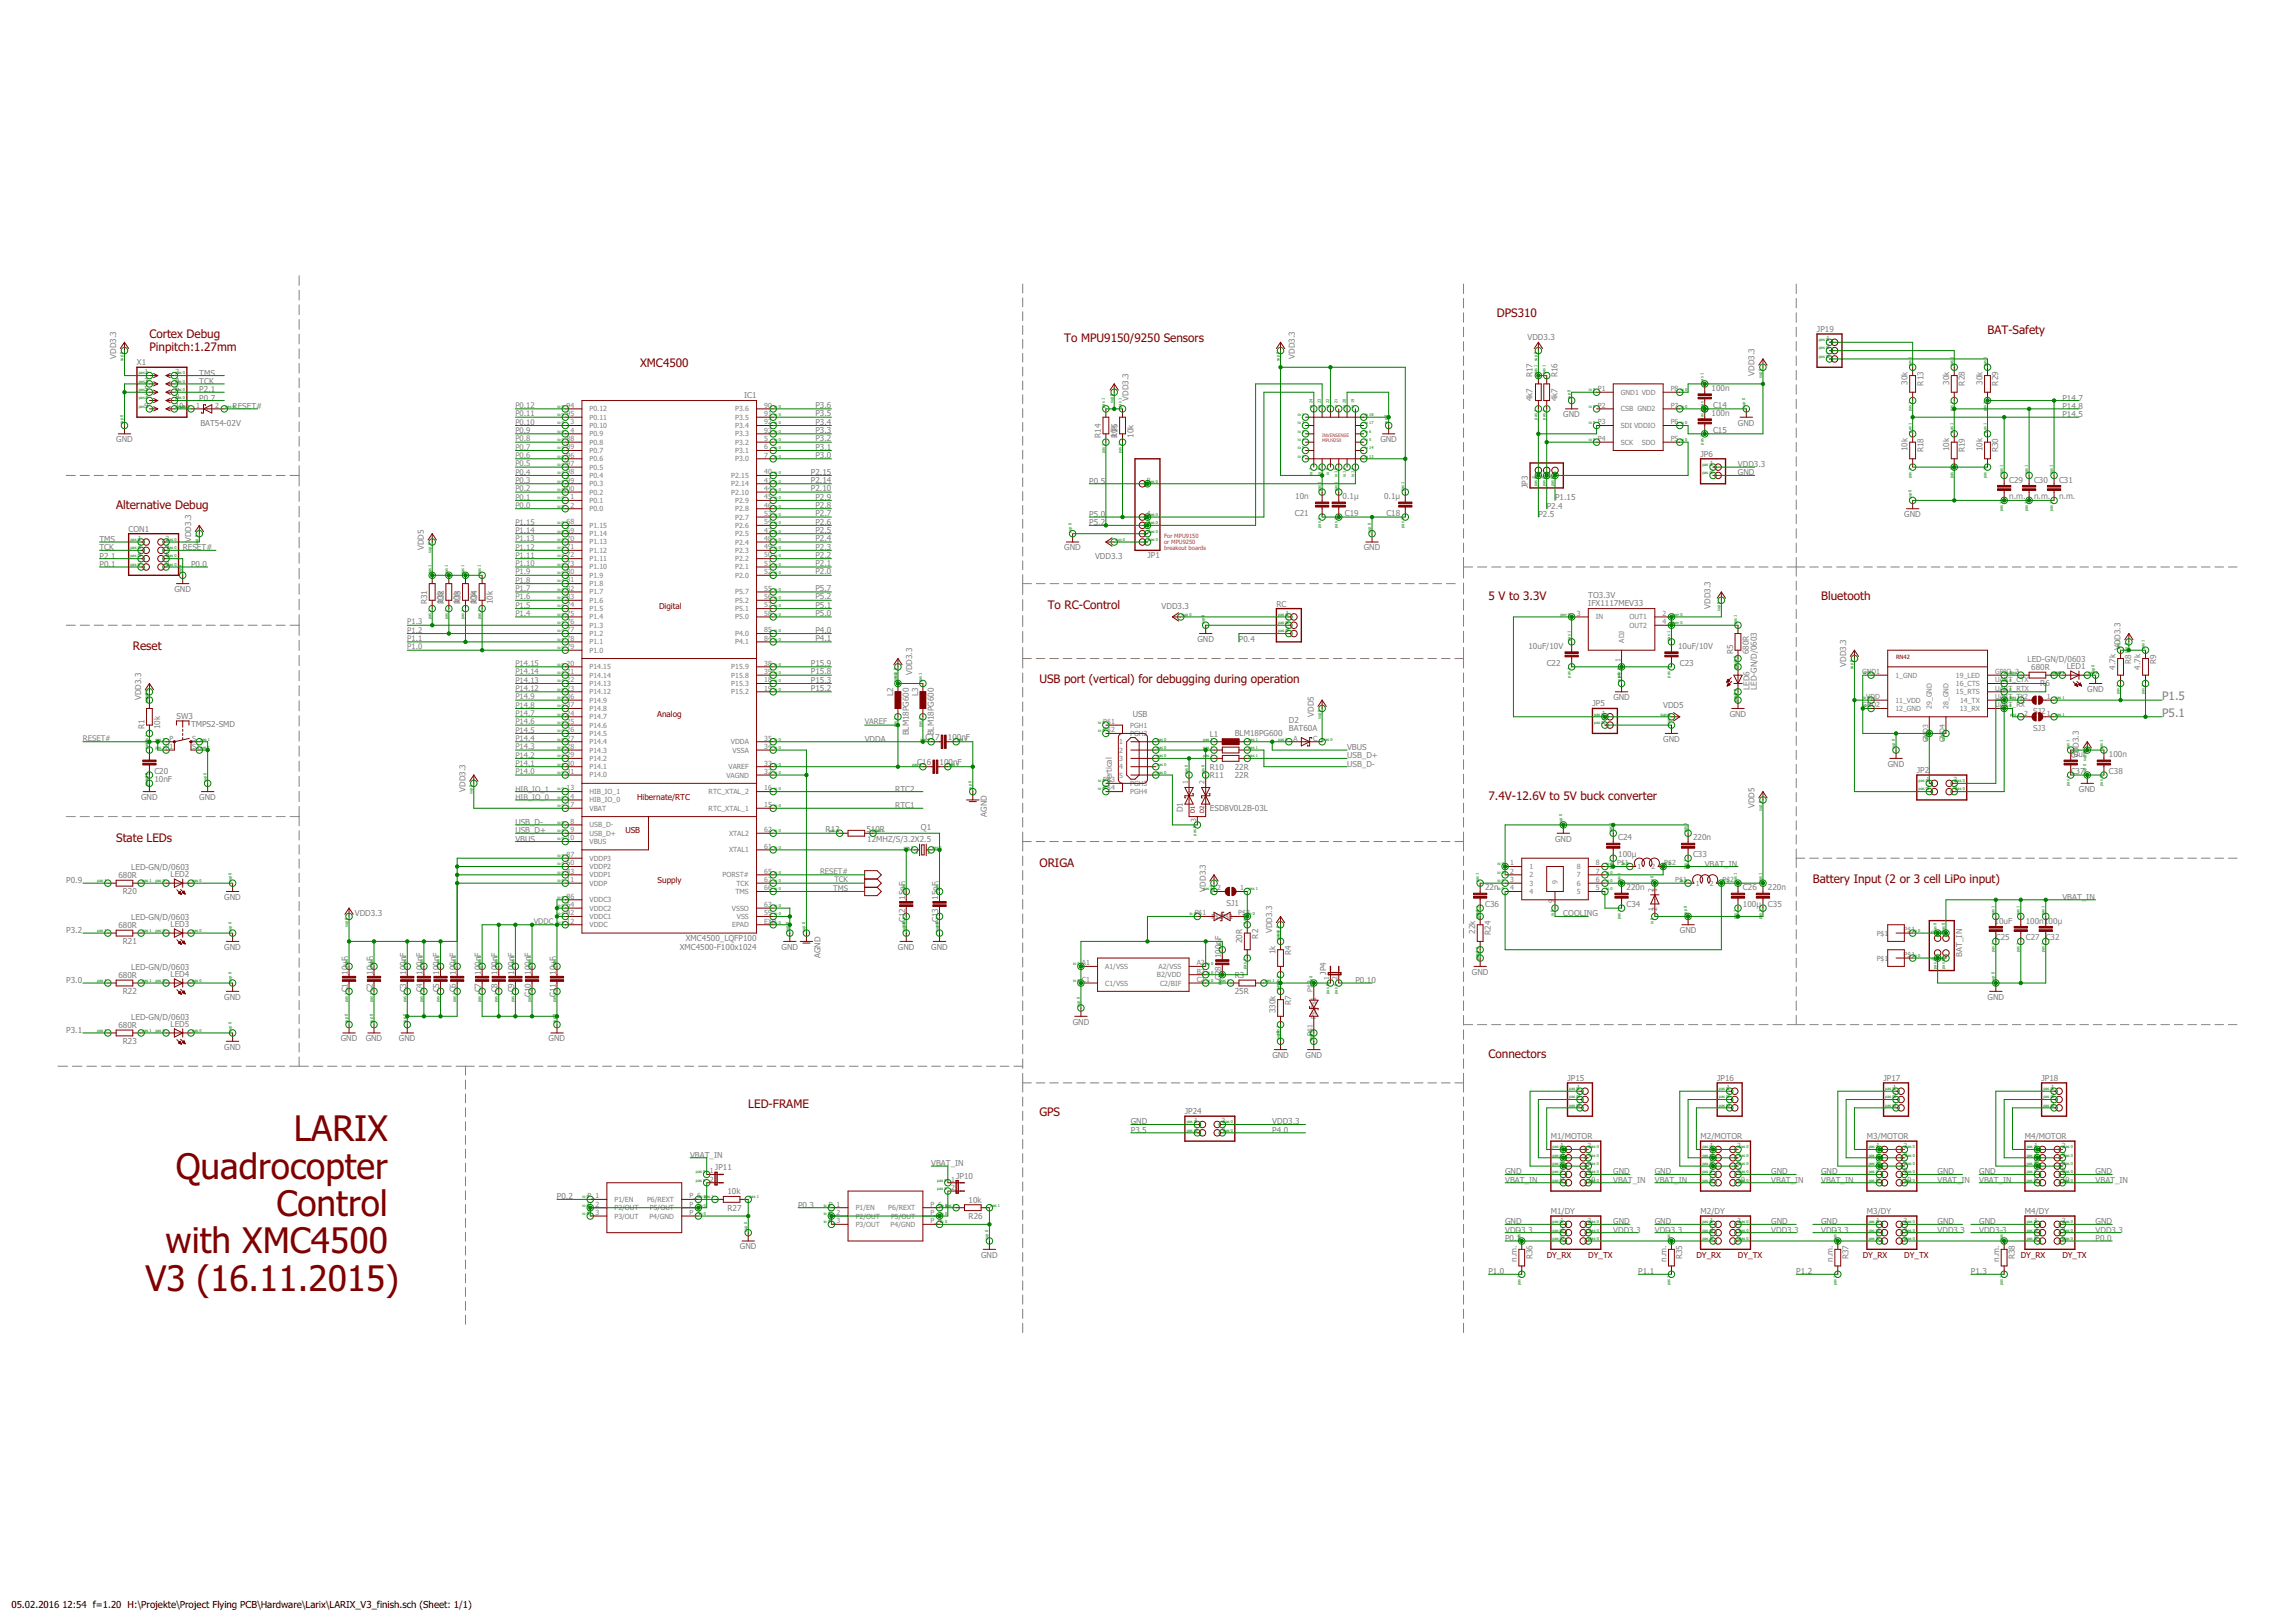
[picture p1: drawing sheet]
<svg xmlns="http://www.w3.org/2000/svg" width="841mm" height="594mm" viewBox="0 0 841 594" stroke-linecap="round" stroke-linejoin="round" font-family="sans-serif">
<defs><g id="words">
<g font-size="12.9" fill="#800000">
<text x="107.6" y="418">LARIX</text>
<text x="64.4" y="431.7">Quadrocopter</text>
<text x="101.3" y="445.4">Control</text>
<text x="60.7" y="459.1">with XMC4500</text>
<text x="53.3" y="472.8">V3 (16.11.2015)</text>
</g>
<g font-size="4.3" fill="#800000">
<text x="548.5" y="116.2">DPS310</text>
<text x="54.8" y="123.8">Cortex Debug</text>
<text x="390" y="125.4">To MPU9150/9250 Sensors</text>
<text x="728.3" y="122.3">BAT-Safety</text>
<text x="54.8" y="128.4">Pinpitch:1.27mm</text>
<text x="234.6" y="134.5">XMC4500</text>
<text x="42.6" y="186.3">Alternative Debug</text>
<text x="545.5" y="219.9">5 V to 3.3V</text>
<text x="667.4" y="219.9">Bluetooth</text>
<text x="383.9" y="222.9">To RC-Control</text>
<text x="48.7" y="238.1">Reset</text>
<text x="380.9" y="250.3">USB port (vertical) for debugging during operation</text>
<text x="545.5" y="293">7.4V-12.6V to 5V buck converter</text>
<text x="42.6" y="308.2">State LEDs</text>
<text x="380.9" y="317.4">ORIGA</text>
<text x="664.3" y="323.5">Battery Input (2 or 3 cell LiPo input)</text>
<text x="545.5" y="387.5">Connectors</text>
<text x="274.2" y="405.8">LED-FRAME</text>
<text x="380.9" y="408.8">GPS</text>
</g>
<g font-size="4.3" fill="#808080">
<text x="792.3" y="256.4">P1.5</text>
<text x="792.3" y="262.5">P5.1</text>
</g>
<g font-size="3.5">
<text x="4.2" y="588.9">05.02.2016</text>
<text x="22.9" y="588.9">12:54 f=1.20 H:\Projekte\Project Flying PCB\Hardware\Larix\LARIX_V3_finish.sch (Sheet: 1/1)</text>
</g>
<g font-size="3" fill="#808080">
<text x="559.8" y="124.5">VDD3.3</text>
<text x="665.9" y="121.6">JP19</text>
<text x="42.6" y="131.5" transform="rotate(-90 42.6 131.5)">VDD3.3</text>
<text x="474.5" y="131.5" transform="rotate(-90 474.5 131.5)">VDD3.3</text>
<text x="50.2" y="133.8">X1</text>
<text x="73" y="137.6">TMS</text>
<text x="643" y="137.6" transform="rotate(-90 643 137.6)">VDD3.3</text>
<text x="73" y="140.6">TCK</text>
<text x="73" y="143.7">P2.1</text>
<text x="561.6" y="138.2" transform="rotate(-90 561.6 138.2)">R17</text>
<text x="570.7" y="138.2" transform="rotate(-90 570.7 138.2)">R16</text>
<text x="627.2" y="143.2">100n</text>
<text x="699.1" y="140.8" transform="rotate(-90 699.1 140.8)">30k</text>
<text x="704.8" y="141.2" transform="rotate(-90 704.8 141.2)">R13</text>
<text x="714.3" y="140.8" transform="rotate(-90 714.3 140.8)">30k</text>
<text x="720.1" y="141.2" transform="rotate(-90 720.1 141.2)">R28</text>
<text x="726.5" y="140.8" transform="rotate(-90 726.5 140.8)">30k</text>
<text x="732.3" y="141.2" transform="rotate(-90 732.3 141.2)">R29</text>
<text x="73" y="146.7">P0.7</text>
<text x="85.2" y="149.8">RESET#</text>
<text x="272.7" y="145.8">IC1</text>
<text x="298.8" y="149.5">P3.6</text>
<text x="413.5" y="146.7" transform="rotate(-90 413.5 146.7)">VDD3.3</text>
<text x="561.6" y="146.9" transform="rotate(-90 561.6 146.9)">4k7</text>
<text x="570.8" y="146.9" transform="rotate(-90 570.8 146.9)">4k7</text>
<text x="627.8" y="149.3">C14</text>
<text x="755.8" y="149.8">P14.8</text>
<text x="755.8" y="146.7">P14.7</text>
<text x="73.4" y="155.9">BAT54-02V</text>
<text x="298.8" y="155.5">P3.4</text>
<text x="298.8" y="152.5">P3.5</text>
<text x="572.9" y="152.8">GND</text>
<text x="627.2" y="152.4">100n</text>
<text x="636.9" y="155.9">GND</text>
<text x="755.8" y="152.8">P14.5</text>
<text x="42.6" y="161.9">GND</text>
<text x="298.8" y="158.6">P3.3</text>
<text x="298.8" y="161.6">P3.2</text>
<text x="403.5" y="160.4" transform="rotate(-90 403.5 160.4)">R14</text>
<text x="409.2" y="160.4" transform="rotate(-90 409.2 160.4)">10k</text>
<text x="409.6" y="160.4" transform="rotate(-90 409.6 160.4)">R15</text>
<text x="415.3" y="160.4" transform="rotate(-90 415.3 160.4)">10k</text>
<text x="505.8" y="161.9">GND</text>
<text x="627.8" y="158.4">C15</text>
<text x="298.8" y="164.7">P3.1</text>
<text x="298.8" y="167.7">P3.0</text>
<text x="623.2" y="167.3">JP6</text>
<text x="699.1" y="165.2" transform="rotate(-90 699.1 165.2)">10k</text>
<text x="704.8" y="165.6" transform="rotate(-90 704.8 165.6)">R18</text>
<text x="714.3" y="165.2" transform="rotate(-90 714.3 165.2)">10k</text>
<text x="720.1" y="165.6" transform="rotate(-90 720.1 165.6)">R19</text>
<text x="726.5" y="165.2" transform="rotate(-90 726.5 165.2)">10k</text>
<text x="732.3" y="165.6" transform="rotate(-90 732.3 165.6)">R30</text>
<text x="636.9" y="171.1">VDD3.3</text>
<text x="297.2" y="176.9">P2.14</text>
<text x="297.2" y="179.9">P2.10</text>
<text x="297.2" y="174.1">P2.15</text>
<text x="399.2" y="177.2">P0.5</text>
<text x="559.9" y="178.7" transform="rotate(-90 559.9 178.7)">JP3</text>
<text x="636.9" y="174.1">GND</text>
<text x="736.3" y="176.7">C29</text>
<text x="745.4" y="176.7">C30</text>
<text x="754.5" y="176.7">C31</text>
<text x="298.8" y="183">P2.9</text>
<text x="474.7" y="182.8">10n</text>
<text x="492" y="182.8">0.1µ</text>
<text x="507.2" y="182.8">0.1µ</text>
<text x="569.8" y="183.3">P1.15</text>
<text x="736.3" y="182.8">n.m.</text>
<text x="745.4" y="182.8">n.m.</text>
<text x="754.5" y="182.8">n.m.</text>
<text x="298.8" y="186">P2.8</text>
<text x="298.8" y="189.1">P2.7</text>
<text x="399.2" y="189.4">P5.0</text>
<text x="474.5" y="188.9">C21</text>
<text x="492.8" y="188.9">C19</text>
<text x="508.1" y="188.9">C18</text>
<text x="563.8" y="189.4">P2.5</text>
<text x="566.8" y="186.3">P2.4</text>
<text x="697.9" y="189.4">GND</text>
<text x="47.1" y="194.7">CON1</text>
<text x="298.8" y="192.1">P2.6</text>
<text x="298.8" y="195.2">P2.5</text>
<text x="399.2" y="192.4">P5.2</text>
<text x="36.5" y="198.5">TMS</text>
<text x="36.5" y="201.6">TCK</text>
<text x="66.9" y="201.6">RESET#</text>
<text x="70" y="198.5" transform="rotate(-90 70 198.5)">VDD3.3</text>
<text x="155.3" y="201.6" transform="rotate(-90 155.3 201.6)">VDD5</text>
<text x="298.8" y="198.2">P2.4</text>
<text x="298.8" y="201.3">P2.3</text>
<text x="390" y="201.6">GND</text>
<text x="499.7" y="201.6">GND</text>
<text x="36.5" y="207.7">P0.1</text>
<text x="36.5" y="204.6">P2.1</text>
<text x="70" y="207.7">P0.0</text>
<text x="298.8" y="207.4">P2.1</text>
<text x="298.8" y="204.3">P2.2</text>
<text x="401.3" y="204.6">VDD3.3</text>
<text x="420.5" y="204.5">JP1</text>
<text x="298.8" y="210.4">P2.0</text>
<text x="63.9" y="216.8">GND</text>
<text x="156.6" y="221.4" transform="rotate(-90 156.6 221.4)">R31</text>
<text x="162.3" y="221.4" transform="rotate(-90 162.3 221.4)">10k</text>
<text x="162.7" y="221.4" transform="rotate(-90 162.7 221.4)">R32</text>
<text x="168.4" y="221.4" transform="rotate(-90 168.4 221.4)">10k</text>
<text x="168.8" y="221.4" transform="rotate(-90 168.8 221.4)">R33</text>
<text x="174.5" y="221.4" transform="rotate(-90 174.5 221.4)">10k</text>
<text x="174.9" y="221.4" transform="rotate(-90 174.9 221.4)">R34</text>
<text x="180.6" y="221.4" transform="rotate(-90 180.6 221.4)">10k</text>
<text x="298.8" y="216.5">P5.7</text>
<text x="298.8" y="219.5">P5.2</text>
<text x="582" y="222">IFX1117MEV33</text>
<text x="582" y="218.9">TO3.3V</text>
<text x="298.8" y="222.6">P5.1</text>
<text x="298.8" y="225.6">P5.0</text>
<text x="425.7" y="222.9">VDD3.3</text>
<text x="467.7" y="222.1">RC</text>
<text x="626.8" y="222.9" transform="rotate(-90 626.8 222.9)">VDD3.3</text>
<text x="298.8" y="231.7">P4.0</text>
<text x="298.8" y="234.8">P4.1</text>
<text x="438.8" y="235.1">GND</text>
<text x="454" y="235.1">P0.4</text>
<text x="560.1" y="237.7">10uF/10V</text>
<text x="615" y="237.7">10uF/10V</text>
<text x="635.1" y="239.7" transform="rotate(-90 635.1 239.7)">R5</text>
<text x="640.9" y="239.7" transform="rotate(-90 640.9 239.7)">680R</text>
<text x="777.1" y="238.1" transform="rotate(-90 777.1 238.1)">VDD3.3</text>
<text x="297.2" y="243.9">P15.9</text>
<text x="566.8" y="243.8">C22</text>
<text x="615.6" y="243.8">C23</text>
<text x="676.5" y="244.2" transform="rotate(-90 676.5 244.2)">VDD3.3</text>
<text x="743" y="242.6">LED-GN/D/0603</text>
<text x="744.4" y="245.5">680R</text>
<text x="757.4" y="245.2">LED1</text>
<text x="775.3" y="245.4" transform="rotate(-90 775.3 245.4)">4.7k</text>
<text x="781" y="243.2" transform="rotate(-90 781 243.2)">R8</text>
<text x="784.4" y="245.4" transform="rotate(-90 784.4 245.4)">4.7k</text>
<text x="790.2" y="243.2" transform="rotate(-90 790.2 243.2)">R9</text>
<text x="297.2" y="247">P15.8</text>
<text x="297.2" y="250">P15.3</text>
<text x="334.3" y="247.3" transform="rotate(-90 334.3 247.3)">VDD3.3</text>
<text x="747.7" y="251.2">R6</text>
<text x="51.7" y="256.4" transform="rotate(-90 51.7 256.4)">VDD3.3</text>
<text x="297.2" y="253.1">P15.2</text>
<text x="327.3" y="255" transform="rotate(-90 327.3 255)">L2</text>
<text x="336.4" y="255" transform="rotate(-90 336.4 255)">L3</text>
<text x="591.2" y="256.4">GND</text>
<text x="641.2" y="252.8" transform="rotate(-90 641.2 252.8)">LED6</text>
<text x="643.8" y="252.8" transform="rotate(-90 643.8 252.8)">LED-GN/D/0603</text>
<text x="764.9" y="253.4">GND</text>
<text x="64.7" y="263.3">SW3</text>
<text x="415.1" y="262.5">USB</text>
<text x="481.5" y="262.5" transform="rotate(-90 481.5 262.5)">VDD5</text>
<text x="583.6" y="258.7">JP5</text>
<text x="609.5" y="259.5">VDD5</text>
<text x="633.9" y="262.5">GND</text>
<text x="745.1" y="261.6">SJ2</text>
<text x="53" y="267.1" transform="rotate(-90 53 267.1)">R1</text>
<text x="58.7" y="267.1" transform="rotate(-90 58.7 267.1)">10k</text>
<text x="70" y="266.3">TMPS2-SMD</text>
<text x="333" y="269.4" transform="rotate(-90 333 269.4)">BLM18PG600</text>
<text x="342.2" y="269.4" transform="rotate(-90 342.2 269.4)">BLM18PG600</text>
<text x="443.4" y="269.9">L1</text>
<text x="452.5" y="269.5">BLM18PG600</text>
<text x="472.3" y="267.7">BAT60A</text>
<text x="472.3" y="265">D2</text>
<text x="745.1" y="267.7">SJ3</text>
<text x="316.9" y="271.7">VDDA</text>
<text x="339.2" y="271.2">C17</text>
<text x="347.4" y="271.2">100nF</text>
<text x="493.7" y="274.7">VBUS</text>
<text x="609.5" y="271.7">GND</text>
<text x="761.9" y="273.9" transform="rotate(-90 761.9 273.9)">D3.3</text>
<text x="336.2" y="280.4">C16</text>
<text x="344.3" y="280.4">100nF</text>
<text x="493.7" y="277.8">USB_D+</text>
<text x="493.7" y="280.8">USB_D-</text>
<text x="691.8" y="280.8">GND</text>
<text x="758.4" y="277.3">10uF</text>
<text x="761.9" y="277.8" transform="rotate(-90 761.9 277.8)">VD</text>
<text x="772.8" y="277.3">100n</text>
<text x="56.6" y="286.4">10nF</text>
<text x="56.6" y="283.4">C20</text>
<text x="407.4" y="286.9" transform="rotate(-90 407.4 286.9)">vertical</text>
<text x="443.4" y="282.1">R10</text>
<text x="443.4" y="285.1">R11</text>
<text x="452.5" y="282">22R</text>
<text x="452.5" y="285.1">22R</text>
<text x="702.4" y="283.1">JP2</text>
<text x="758.8" y="283.4">C37</text>
<text x="772.8" y="283.4">C38</text>
<text x="51.7" y="293">GND</text>
<text x="73" y="293">GND</text>
<text x="170.6" y="290" transform="rotate(-90 170.6 290)">VDD3.3</text>
<text x="328.1" y="290">RTC2</text>
<text x="761.9" y="290">GND</text>
<text x="328.1" y="296">RTC1</text>
<text x="361.7" y="299.1" transform="rotate(-90 361.7 299.1)">AGND</text>
<text x="433.5" y="297.6" transform="rotate(-90 433.5 297.6)">D1</text>
<text x="443.4" y="297.1">ESD8V0L2B-03L</text>
<text x="643" y="296" transform="rotate(-90 643 296)">VDD5</text>
<text x="188.9" y="305.2">USB_D+</text>
<text x="188.9" y="302.1">USB_D-</text>
<text x="302.5" y="304.6">R12</text>
<text x="317.5" y="304.6">510R</text>
<text x="337.5" y="304">Q1</text>
<text x="188.9" y="308.2">VBUS</text>
<text x="317.8" y="308.2">12MHZ/S/3.2X2.5</text>
<text x="569.9" y="308.2">GND</text>
<text x="593" y="307.8">C24</text>
<text x="620.4" y="307.8">220n</text>
<text x="593" y="313.9">100µ</text>
<text x="620.4" y="313.9">C33</text>
<text x="624.7" y="317.4">VBAT_IN</text>
<text x="24.3" y="323.5">P0.9</text>
<text x="43.4" y="321.7">680R</text>
<text x="48.1" y="318.8">LED-GN/D/0603</text>
<text x="62.5" y="321.3">LED2</text>
<text x="45" y="327.4">R20</text>
<text x="82.2" y="329.6">GND</text>
<text x="331.7" y="329.6" transform="rotate(-90 331.7 329.6)">15pF</text>
<text x="343.8" y="329.6" transform="rotate(-90 343.8 329.6)">15pF</text>
<text x="441.8" y="326.5" transform="rotate(-90 441.8 326.5)">VDD3.3</text>
<text x="544.2" y="326.1">22n</text>
<text x="596.1" y="326.1">220n</text>
<text x="638.7" y="326.1">C26</text>
<text x="647.9" y="326.1">220n</text>
<text x="755.8" y="329.6">VBAT_IN</text>
<text x="130" y="335.7">VDD3.3</text>
<text x="449.5" y="331.7">SJ1</text>
<text x="544.2" y="332.2">C36</text>
<text x="572.9" y="335.7">COOLING</text>
<text x="596.1" y="332.2">C34</text>
<text x="638.7" y="332.2">100µ</text>
<text x="647.9" y="332.2">C35</text>
<text x="24.3" y="341.8">P3.2</text>
<text x="43.4" y="339.9">680R</text>
<text x="48.1" y="337">LED-GN/D/0603</text>
<text x="62.5" y="339.6">LED3</text>
<text x="331.7" y="337.7" transform="rotate(-90 331.7 337.7)">C12</text>
<text x="343.8" y="337.7" transform="rotate(-90 343.8 337.7)">C13</text>
<text x="466.2" y="341.8" transform="rotate(-90 466.2 341.8)">VDD3.3</text>
<text x="540.6" y="342" transform="rotate(-90 540.6 342)">22k</text>
<text x="615.6" y="341.8">GND</text>
<text x="730.9" y="338.3">10uF</text>
<text x="742.4" y="338.3">100n100µ</text>
<text x="45" y="345.7">R21</text>
<text x="82.2" y="347.9">GND</text>
<text x="249.1" y="347.9">XMC4500-F100x1024</text>
<text x="251.4" y="344.8">XMC4500_LQFP100</text>
<text x="286.4" y="347.9">GND</text>
<text x="329.1" y="347.9">GND</text>
<text x="341.3" y="347.9">GND</text>
<text x="447.5" y="344.3" transform="rotate(-90 447.5 344.3)">F</text>
<text x="455.3" y="345.4" transform="rotate(-90 455.3 345.4)">20R</text>
<text x="461" y="343.8" transform="rotate(-90 461 343.8)">R2</text>
<text x="546.4" y="342.4" transform="rotate(-90 546.4 342.4)">R24</text>
<text x="731.4" y="344.4">C25</text>
<text x="742.4" y="344.4">C27</text>
<text x="749.7" y="344.4">C32</text>
<text x="300.7" y="350.9" transform="rotate(-90 300.7 350.9)">AGND</text>
<text x="447.5" y="350.9" transform="rotate(-90 447.5 350.9)">100n</text>
<text x="467.4" y="349.5" transform="rotate(-90 467.4 349.5)">1k</text>
<text x="473.2" y="349.8" transform="rotate(-90 473.2 349.8)">R4</text>
<text x="719" y="350.4" transform="rotate(-90 719 350.4)">BAT_IN</text>
<text x="43.4" y="358.2">680R</text>
<text x="48.1" y="355.3">LED-GN/D/0603</text>
<text x="62.5" y="357.9">LED4</text>
<text x="127.4" y="357" transform="rotate(-90 127.4 357)">10uF</text>
<text x="136.6" y="357" transform="rotate(-90 136.6 357)">10uF</text>
<text x="148.8" y="357" transform="rotate(-90 148.8 357)">100nF</text>
<text x="154.9" y="357" transform="rotate(-90 154.9 357)">100nF</text>
<text x="161" y="357" transform="rotate(-90 161 357)">100nF</text>
<text x="167.1" y="357" transform="rotate(-90 167.1 357)">100nF</text>
<text x="176.2" y="357" transform="rotate(-90 176.2 357)">100nF</text>
<text x="182.3" y="357" transform="rotate(-90 182.3 357)">100nF</text>
<text x="188.4" y="357" transform="rotate(-90 188.4 357)">100nF</text>
<text x="194.5" y="357" transform="rotate(-90 194.5 357)">100nF</text>
<text x="203.6" y="357" transform="rotate(-90 203.6 357)">10uF</text>
<text x="447.5" y="359.1" transform="rotate(-90 447.5 359.1)">C28</text>
<text x="452.5" y="358.3">R3</text>
<text x="486" y="357" transform="rotate(-90 486 357)">JP4</text>
<text x="539.4" y="357">GND</text>
<text x="24.3" y="360">P3.0</text>
<text x="45" y="364">R22</text>
<text x="127.4" y="363.5" transform="rotate(-90 127.4 363.5)">C1</text>
<text x="136.6" y="363.5" transform="rotate(-90 136.6 363.5)">C2</text>
<text x="148.8" y="363.5" transform="rotate(-90 148.8 363.5)">C3</text>
<text x="154.9" y="363.5" transform="rotate(-90 154.9 363.5)">C4</text>
<text x="161" y="363.5" transform="rotate(-90 161 363.5)">C5</text>
<text x="167.1" y="363.5" transform="rotate(-90 167.1 363.5)">C6</text>
<text x="176.2" y="363.5" transform="rotate(-90 176.2 363.5)">C7</text>
<text x="182.3" y="363.5" transform="rotate(-90 182.3 363.5)">C8</text>
<text x="188.4" y="363.5" transform="rotate(-90 188.4 363.5)">C9</text>
<text x="194.5" y="365.2" transform="rotate(-90 194.5 365.2)">C10</text>
<text x="203.6" y="365.2" transform="rotate(-90 203.6 365.2)">C11</text>
<text x="452.5" y="364">25R</text>
<text x="496.7" y="360">P0.10</text>
<text x="82.2" y="366.1">GND</text>
<text x="467.4" y="371.1" transform="rotate(-90 467.4 371.1)">330k</text>
<text x="473.2" y="368.1" transform="rotate(-90 473.2 368.1)">R7</text>
<text x="728.4" y="366.1">GND</text>
<text x="43.4" y="376.5">680R</text>
<text x="48.1" y="373.6">LED-GN/D/0603</text>
<text x="62.5" y="376.2">LED5</text>
<text x="393.1" y="375.3">GND</text>
<text x="24.3" y="378.3">P3.1</text>
<text x="45" y="382.3">R23</text>
<text x="124.9" y="381.4">GND</text>
<text x="134" y="381.4">GND</text>
<text x="146.2" y="381.4">GND</text>
<text x="201.1" y="381.4">GND</text>
<text x="82.2" y="384.4">GND</text>
<text x="466.3" y="387.5">GND</text>
<text x="478.5" y="387.5">GND</text>
<text x="574.4" y="395.9">JP15</text>
<text x="629.3" y="395.9">JP16</text>
<text x="690.2" y="395.9">JP17</text>
<text x="748.1" y="395.9">JP18</text>
<text x="414.4" y="411.9">GND</text>
<text x="434.2" y="408.1">JP24</text>
<text x="466.2" y="411.9">VDD3.3</text>
<text x="414.4" y="414.9">P3.5</text>
<text x="466.2" y="414.9">P4.0</text>
<text x="568.3" y="417.2">M1/MOTOR</text>
<text x="623.2" y="417.2">M2/MOTOR</text>
<text x="684.1" y="417.2">M3/MOTOR</text>
<text x="742.1" y="417.2">M4/MOTOR</text>
<text x="252.9" y="424.1">VBAT_IN</text>
<text x="262" y="428.6">JP11</text>
<text x="341.3" y="427.1">VBAT_IN</text>
<text x="350.4" y="431.7">JP10</text>
<text x="551.6" y="430.1">GND</text>
<text x="591.2" y="430.1">GND</text>
<text x="606.4" y="430.1">GND</text>
<text x="649.1" y="430.1">GND</text>
<text x="667.4" y="430.1">GND</text>
<text x="710" y="430.1">GND</text>
<text x="725.3" y="430.1">GND</text>
<text x="768" y="430.1">GND</text>
<text x="266.6" y="437.5">10k</text>
<text x="551.6" y="433.2">VBAT_IN</text>
<text x="591.2" y="433.2">VBAT_IN</text>
<text x="606.4" y="433.2">VBAT_IN</text>
<text x="649.1" y="433.2">VBAT_IN</text>
<text x="667.4" y="433.2">VBAT_IN</text>
<text x="710" y="433.2">VBAT_IN</text>
<text x="725.3" y="433.2">VBAT_IN</text>
<text x="768" y="433.2">VBAT_IN</text>
<text x="204.1" y="439.3">P0.2</text>
<text x="266.6" y="443.6">R27</text>
<text x="292.5" y="442.3">P0.3</text>
<text x="355" y="440.5">10k</text>
<text x="355" y="446.6">R26</text>
<text x="551.6" y="448.4">GND</text>
<text x="568.3" y="444.6">M1/DY</text>
<text x="591.2" y="448.4">GND</text>
<text x="606.4" y="448.4">GND</text>
<text x="623.2" y="444.6">M2/DY</text>
<text x="649.1" y="448.4">GND</text>
<text x="667.4" y="448.4">GND</text>
<text x="684.1" y="444.6">M3/DY</text>
<text x="710" y="448.4">GND</text>
<text x="725.3" y="448.4">GND</text>
<text x="742.1" y="444.6">M4/DY</text>
<text x="768" y="448.4">GND</text>
<text x="551.6" y="454.5">P0.1</text>
<text x="551.6" y="451.5">VDD3.3</text>
<text x="591.2" y="451.5">VDD3.3</text>
<text x="606.4" y="451.5">VDD3.3</text>
<text x="649.1" y="451.5">VDD3.3</text>
<text x="667.4" y="451.5">VDD3.3</text>
<text x="710" y="451.5">VDD3.3</text>
<text x="725.3" y="451.5">VDD3.3</text>
<text x="768" y="454.5">P0.0</text>
<text x="768" y="451.5">VDD3.3</text>
<text x="271.2" y="457.6">GND</text>
<text x="359.5" y="460.6">GND</text>
<text x="561.6" y="461.2" transform="rotate(-90 561.6 461.2)">R36</text>
<text x="616.5" y="461.2" transform="rotate(-90 616.5 461.2)">R35</text>
<text x="677.4" y="461.2" transform="rotate(-90 677.4 461.2)">R37</text>
<text x="738.4" y="461.2" transform="rotate(-90 738.4 461.2)">R38</text>
<text x="545.5" y="466.7">P1.0</text>
<text x="555.8" y="462.1" transform="rotate(-90 555.8 462.1)">n.m.</text>
<text x="600.3" y="466.7">P1.1</text>
<text x="610.7" y="462.1" transform="rotate(-90 610.7 462.1)">n.m.</text>
<text x="658.2" y="466.7">P1.2</text>
<text x="671.6" y="462.1" transform="rotate(-90 671.6 462.1)">n.m.</text>
<text x="722.2" y="466.7">P1.3</text>
<text x="732.6" y="462.1" transform="rotate(-90 732.6 462.1)">n.m.</text>
</g>
<g font-size="3" fill="#800000">
<text x="241.5" y="222.9">Digital</text>
<text x="240.8" y="262.5">Analog</text>
<text x="233.4" y="293">Hibernate/RTC</text>
<text x="229.2" y="305.2">USB</text>
<text x="241" y="323.5">Supply</text>
<text x="566.8" y="460.6">DY_RX</text>
<text x="582" y="460.6">DY_TX</text>
<text x="621.7" y="460.6">DY_RX</text>
<text x="636.9" y="460.6">DY_TX</text>
<text x="682.6" y="460.6">DY_RX</text>
<text x="697.9" y="460.6">DY_TX</text>
<text x="740.5" y="460.6">DY_RX</text>
<text x="755.8" y="460.6">DY_TX</text>
</g>
<g font-size="2.8" fill="#808080">
<text x="188.9" y="149.5">P0.12</text>
<text x="188.9" y="152.5">P0.11</text>
<text x="188.9" y="155.5">P0.10</text>
<text x="188.9" y="161.6">P0.8</text>
<text x="188.9" y="158.6">P0.9</text>
<text x="188.9" y="164.7">P0.7</text>
<text x="188.9" y="167.7">P0.6</text>
<text x="188.9" y="170.8">P0.5</text>
<text x="188.9" y="173.8">P0.4</text>
<text x="188.9" y="176.9">P0.3</text>
<text x="188.9" y="179.9">P0.2</text>
<text x="188.9" y="183">P0.1</text>
<text x="188.9" y="186">P0.0</text>
<text x="188.9" y="192.1">P1.15</text>
<text x="188.9" y="195.2">P1.14</text>
<text x="188.9" y="198.2">P1.13</text>
<text x="188.9" y="201.3">P1.12</text>
<text x="188.9" y="204.3">P1.11</text>
<text x="188.9" y="207.4">P1.10</text>
<text x="188.9" y="210.4">P1.9</text>
<text x="188.9" y="213.5">P1.8</text>
<text x="188.9" y="219.5">P1.6</text>
<text x="188.9" y="216.5">P1.7</text>
<text x="188.9" y="222.6">P1.5</text>
<text x="188.9" y="225.6">P1.4</text>
<text x="149.2" y="228.7">P1.3</text>
<text x="149.2" y="231.7">P1.2</text>
<text x="149.2" y="234.8">P1.1</text>
<text x="149.2" y="237.8">P1.0</text>
<text x="188.9" y="243.9">P14.15</text>
<text x="188.9" y="247">P14.14</text>
<text x="188.9" y="250">P14.13</text>
<text x="188.9" y="253.1">P14.12</text>
<text x="188.9" y="256.1">P14.9</text>
<text x="188.9" y="259.2">P14.8</text>
<text x="188.9" y="262.2">P14.7</text>
<text x="188.9" y="265.3">P14.6</text>
<text x="188.9" y="268.3">P14.5</text>
<text x="316.9" y="265.3">VAREF</text>
<text x="30.4" y="271.4">RESET#</text>
<text x="188.9" y="271.4">P14.4</text>
<text x="188.9" y="274.4">P14.3</text>
<text x="188.9" y="277.5">P14.2</text>
<text x="188.9" y="280.5">P14.1</text>
<text x="188.9" y="283.6">P14.0</text>
<text x="188.9" y="290">HIB_IO_1</text>
<text x="188.9" y="293">HIB_IO_0</text>
<text x="300.6" y="320.1">RESET#</text>
<text x="305.8" y="323.2">TCK</text>
<text x="305.4" y="326.2">TMS</text>
<text x="195.6" y="338.4">VDDC</text>
</g>
<g font-size="2.6" fill="#808080">
<text x="669.3" y="124.9">1</text>
<text x="669.3" y="128">2</text>
<text x="669.3" y="131">3</text>
<text x="52.9" y="137.1">1</text>
<text x="64.3" y="137.1">2</text>
<text x="52.9" y="140.2">3</text>
<text x="52.9" y="143.2">5</text>
<text x="64.3" y="140.2">4</text>
<text x="64.3" y="143.2">6</text>
<text x="585.5" y="143.2">P1</text>
<text x="612.3" y="143.2">P8</text>
<text x="52.9" y="146.3">7</text>
<text x="52.9" y="149.3">9</text>
<text x="64.3" y="146.3">8</text>
<text x="64.3" y="149.3">10</text>
<text x="71.9" y="149.3">1</text>
<text x="78.9" y="149.3">2</text>
<text x="207.6" y="149.3">94</text>
<text x="280.1" y="149.3">90</text>
<text x="585.5" y="149.3">P2</text>
<text x="594" y="144.6">GND1 VDD</text>
<text x="612.3" y="149.3">P7</text>
<text x="207.6" y="152.4">95</text>
<text x="209" y="155.4">3</text>
<text x="216.1" y="150.7">P0.12</text>
<text x="216.1" y="153.7">P0.11</text>
<text x="269.4" y="153.7">P3.5</text>
<text x="269.4" y="150.7">P3.6</text>
<text x="280.1" y="155.4">92</text>
<text x="280.1" y="152.4">91</text>
<text x="585.5" y="155.4">P3</text>
<text x="594" y="150.7">CSB GND2</text>
<text x="612.3" y="155.4">P6</text>
<text x="207.6" y="161.5">88</text>
<text x="209" y="158.5">4</text>
<text x="216.1" y="159.8">P0.9</text>
<text x="216.1" y="156.8">P0.10</text>
<text x="269.4" y="159.8">P3.3</text>
<text x="269.4" y="156.8">P3.4</text>
<text x="280.1" y="161.5">5</text>
<text x="280.1" y="158.5">93</text>
<text x="585.5" y="161.5">P4</text>
<text x="594" y="156.8">SDI VDDIO</text>
<text x="612.3" y="161.5">P5</text>
<text x="207.6" y="167.6">96</text>
<text x="207.6" y="164.6">89</text>
<text x="216.1" y="165.9">P0.7</text>
<text x="216.1" y="162.9">P0.8</text>
<text x="269.4" y="165.9">P3.1</text>
<text x="269.4" y="162.9">P3.2</text>
<text x="280.1" y="167.6">7</text>
<text x="280.1" y="164.6">6</text>
<text x="594" y="162.9">SCK</text>
<text x="601.6" y="162.9">SDO</text>
<text x="207.6" y="173.7">98</text>
<text x="207.6" y="170.7">97</text>
<text x="216.1" y="172">P0.5</text>
<text x="216.1" y="168.9">P0.6</text>
<text x="269.4" y="169">P3.0</text>
<text x="280.1" y="173.7">40</text>
<text x="626.6" y="170.7">1</text>
<text x="626.6" y="173.7">2</text>
<text x="206.2" y="179.8">100</text>
<text x="207.6" y="176.8">99</text>
<text x="216.1" y="178.1">P0.3</text>
<text x="216.1" y="175">P0.4</text>
<text x="268" y="178.1">P2.14</text>
<text x="268" y="175.1">P2.15</text>
<text x="280.1" y="179.8">44</text>
<text x="280.1" y="176.8">41</text>
<text x="420.3" y="176.8">8</text>
<text x="563.3" y="175.3" transform="rotate(-90 563.3 175.3)">1</text>
<text x="566.4" y="175.3" transform="rotate(-90 566.4 175.3)">2</text>
<text x="569.4" y="175.3" transform="rotate(-90 569.4 175.3)">3</text>
<text x="209" y="185.9">2</text>
<text x="209" y="182.9">1</text>
<text x="216.1" y="184.2">P0.1</text>
<text x="216.1" y="181.1">P0.2</text>
<text x="268" y="181.1">P2.10</text>
<text x="269.4" y="184.2">P2.9</text>
<text x="280.1" y="185.9">46</text>
<text x="280.1" y="182.9">45</text>
<text x="207.6" y="192">68</text>
<text x="216.1" y="187.2">P0.0</text>
<text x="269.4" y="190.3">P2.7</text>
<text x="269.4" y="187.2">P2.8</text>
<text x="280.1" y="192">54</text>
<text x="280.1" y="188.9">53</text>
<text x="420.3" y="192">3</text>
<text x="420.3" y="188.9">4</text>
<text x="207.6" y="195">69</text>
<text x="216.1" y="196.4">P1.14</text>
<text x="216.1" y="193.3">P1.15</text>
<text x="269.4" y="196.4">P2.5</text>
<text x="269.4" y="193.3">P2.6</text>
<text x="280.1" y="195">47</text>
<text x="420.3" y="195">2</text>
<text x="50.5" y="198.1">1</text>
<text x="50.5" y="201.1">3</text>
<text x="60.6" y="198.1">2</text>
<text x="60.6" y="201.1">4</text>
<text x="207.6" y="201.1">71</text>
<text x="207.6" y="198.1">70</text>
<text x="216.1" y="202.5">P1.12</text>
<text x="216.1" y="199.4">P1.13</text>
<text x="269.4" y="202.5">P2.3</text>
<text x="269.4" y="199.4">P2.4</text>
<text x="280.1" y="201.1">49</text>
<text x="280.1" y="198.1">48</text>
<text x="420.3" y="198.1">1</text>
<text x="50.5" y="204.2">5</text>
<text x="50.5" y="207.2">7</text>
<text x="60.6" y="204.2">6</text>
<text x="60.6" y="207.2">8</text>
<text x="207.6" y="207.2">73</text>
<text x="207.6" y="204.2">72</text>
<text x="216.1" y="208.6">P1.10</text>
<text x="216.1" y="205.5">P1.11</text>
<text x="269.4" y="208.6">P2.1</text>
<text x="269.4" y="205.5">P2.2</text>
<text x="280.1" y="207.2">51</text>
<text x="280.1" y="204.2">50</text>
<text x="207.6" y="213.3">81</text>
<text x="207.6" y="210.3">80</text>
<text x="216.1" y="214.7">P1.8</text>
<text x="216.1" y="211.6">P1.9</text>
<text x="269.4" y="211.6">P2.0</text>
<text x="280.1" y="210.3">52</text>
<text x="207.6" y="219.4">83</text>
<text x="207.6" y="216.4">82</text>
<text x="216.1" y="220.8">P1.6</text>
<text x="216.1" y="217.7">P1.7</text>
<text x="269.4" y="220.8">P5.2</text>
<text x="269.4" y="217.7">P5.7</text>
<text x="280.1" y="219.4">56</text>
<text x="280.1" y="216.4">55</text>
<text x="207.6" y="225.5">75</text>
<text x="207.6" y="222.5">74</text>
<text x="216.1" y="226.9">P1.4</text>
<text x="216.1" y="223.8">P1.5</text>
<text x="269.4" y="226.9">P5.0</text>
<text x="269.4" y="223.8">P5.1</text>
<text x="280.1" y="225.5">58</text>
<text x="280.1" y="222.5">57</text>
<text x="471.1" y="225.5">1</text>
<text x="577.8" y="225.5">3</text>
<text x="584.8" y="226.9">IN</text>
<text x="597.2" y="226.9">OUT1</text>
<text x="609.2" y="225.5">2</text>
<text x="207.6" y="231.6">77</text>
<text x="207.6" y="228.6">76</text>
<text x="216.1" y="233">P1.2</text>
<text x="216.1" y="229.9">P1.3</text>
<text x="269.4" y="233">P4.0</text>
<text x="280.1" y="231.6">85</text>
<text x="471.1" y="228.6">2</text>
<text x="471.1" y="231.6">3</text>
<text x="597.2" y="229.9">OUT2</text>
<text x="609.2" y="228.6">4</text>
<text x="207.6" y="237.7">79</text>
<text x="207.6" y="234.7">78</text>
<text x="216.1" y="239">P1.0</text>
<text x="216.1" y="236">P1.1</text>
<text x="269.4" y="236">P4.1</text>
<text x="280.1" y="234.7">84</text>
<text x="595.1" y="235.3" transform="rotate(-90 595.1 235.3)">ADJ</text>
<text x="207.6" y="243.8">20</text>
<text x="216.1" y="245.1">P14.15</text>
<text x="268" y="245.1">P15.9</text>
<text x="280.1" y="243.8">38</text>
<text x="593.8" y="242.4" transform="rotate(-90 593.8 242.4)">1</text>
<text x="207.6" y="249.9">22</text>
<text x="207.6" y="246.9">21</text>
<text x="216.1" y="251.2">P14.13</text>
<text x="216.1" y="248.2">P14.14</text>
<text x="268" y="251.2">P15.3</text>
<text x="268" y="248.2">P15.8</text>
<text x="280.1" y="249.9">18</text>
<text x="280.1" y="246.9">39</text>
<text x="682.4" y="246.9">GND1</text>
<text x="694.6" y="248.2">1_GND</text>
<text x="716.8" y="251.2">16_CTS</text>
<text x="716.8" y="248.2">19_LED</text>
<text x="731.1" y="249.9">UART_CTX</text>
<text x="731.1" y="246.9">GPIO_2</text>
<text x="207.6" y="256">36</text>
<text x="207.6" y="253">23</text>
<text x="216.1" y="257.3">P14.9</text>
<text x="216.1" y="254.3">P14.12</text>
<text x="268" y="254.3">P15.2</text>
<text x="280.1" y="253">19</text>
<text x="683.9" y="256">VDD</text>
<text x="694.6" y="257.3">11_VDD</text>
<text x="716.7" y="254.3">15_RTS</text>
<text x="718.3" y="257.3">14_TX</text>
<text x="731.1" y="256">UART_TX2</text>
<text x="731.1" y="253">UART_RTX</text>
<text x="750.1" y="256">1</text>
<text x="207.6" y="262.1">24</text>
<text x="207.6" y="259">37</text>
<text x="216.1" y="263.4">P14.7</text>
<text x="216.1" y="260.4">P14.8</text>
<text x="587" y="262.1">1</text>
<text x="682.4" y="259">GND2</text>
<text x="694.6" y="260.4">12_GND</text>
<text x="707.9" y="259.7" transform="rotate(-90 707.9 259.7)">29_GND</text>
<text x="714" y="259.7" transform="rotate(-90 714 259.7)">28_GND</text>
<text x="718.2" y="260.4">13_RX</text>
<text x="731.1" y="259">UART_RX</text>
<text x="741.7" y="262.1">2</text>
<text x="750.1" y="262.1">1</text>
<text x="207.6" y="268.2">26</text>
<text x="207.6" y="265.1">25</text>
<text x="216.1" y="269.5">P14.5</text>
<text x="216.1" y="266.5">P14.6</text>
<text x="404.3" y="268.2">P$2</text>
<text x="404.3" y="265.1">P$1</text>
<text x="414.2" y="269.5">PGH2</text>
<text x="414.2" y="266.5">PGH1</text>
<text x="587" y="265.1">2</text>
<text x="706.6" y="268.5" transform="rotate(-90 706.6 268.5)">D3</text>
<text x="712.7" y="268.5" transform="rotate(-90 712.7 268.5)">D4</text>
<text x="60.6" y="274.3">P1</text>
<text x="62.1" y="271.2">P</text>
<text x="70.4" y="271.2">S</text>
<text x="70.4" y="274.3">S1</text>
<text x="207.6" y="274.3">28</text>
<text x="207.6" y="271.2">27</text>
<text x="216.1" y="275.6">P14.3</text>
<text x="216.1" y="272.6">P14.4</text>
<text x="267.8" y="272.6">VDDA</text>
<text x="268.5" y="275.6">VSSA</text>
<text x="280.1" y="271.2">35</text>
<text x="280.1" y="274.3">34</text>
<text x="410.2" y="272.6">1</text>
<text x="410.2" y="275.6">2</text>
<text x="474.1" y="271.2">A</text>
<text x="481.2" y="271.2">C</text>
<text x="706.6" y="271.9" transform="rotate(-90 706.6 271.9)">GN</text>
<text x="712.7" y="271.9" transform="rotate(-90 712.7 271.9)">GN</text>
<text x="207.6" y="280.4">30</text>
<text x="207.6" y="277.3">29</text>
<text x="216.1" y="281.7">P14.1</text>
<text x="216.1" y="278.7">P14.2</text>
<text x="267" y="281.7">VAREF</text>
<text x="280.1" y="280.4">33</text>
<text x="410.2" y="278.7">3</text>
<text x="410.2" y="281.7">4</text>
<text x="207.6" y="283.4">31</text>
<text x="216.1" y="284.8">P14.0</text>
<text x="266.2" y="284.8">VAGND</text>
<text x="280.1" y="283.4">32</text>
<text x="404.3" y="286.5">P$3</text>
<text x="410.2" y="284.8">5</text>
<text x="414.2" y="287.8">PGH3</text>
<text x="435.3" y="287.1" transform="rotate(-90 435.3 287.1)">1</text>
<text x="441.4" y="287.1" transform="rotate(-90 441.4 287.1)">2</text>
<text x="705.8" y="286.5">1</text>
<text x="715.9" y="286.5">2</text>
<text x="207.6" y="292.6">14</text>
<text x="207.6" y="289.5">13</text>
<text x="216.1" y="293.9">HIB_IO_0</text>
<text x="216.1" y="290.9">HIB_IO_1</text>
<text x="259.7" y="290.9">RTC_XTAL_2</text>
<text x="280.1" y="289.5">16</text>
<text x="404.3" y="289.5">P$4</text>
<text x="414.2" y="290.9">PGH4</text>
<text x="705.8" y="289.5">3</text>
<text x="715.9" y="289.5">4</text>
<text x="207.6" y="295.6">17</text>
<text x="216.1" y="297">VBAT</text>
<text x="259.7" y="297">RTC_XTAL_1</text>
<text x="280.1" y="295.6">15</text>
<text x="209" y="301.7">8</text>
<text x="209" y="304.8">9</text>
<text x="216.1" y="303">USB_D-</text>
<text x="280.1" y="304.8">62</text>
<text x="438.4" y="300.9" transform="rotate(-90 438.4 300.9)">3</text>
<text x="207.6" y="307.8">10</text>
<text x="216.1" y="306.1">USB_D+</text>
<text x="216.1" y="309.1">VBUS</text>
<text x="267.2" y="306.1">XTAL2</text>
<text x="280.1" y="310.9">61</text>
<text x="207.6" y="317">60</text>
<text x="207.6" y="313.9">87</text>
<text x="216.1" y="315.2">VDDP3</text>
<text x="267.2" y="312.2">XTAL1</text>
<text x="553.4" y="317">1</text>
<text x="584.8" y="317">8</text>
<text x="592.6" y="317">P$1</text>
<text x="609.9" y="317">P$2</text>
<text x="207.6" y="320">43</text>
<text x="207.6" y="323">11</text>
<text x="216.1" y="321.3">VDDP1</text>
<text x="216.1" y="318.3">VDDP2</text>
<text x="264.8" y="321.3">PORST#</text>
<text x="280.1" y="320">65</text>
<text x="280.1" y="323">67</text>
<text x="553.4" y="320">2</text>
<text x="553.4" y="323">3</text>
<text x="560.5" y="318.3">1</text>
<text x="560.5" y="321.3">2</text>
<text x="570.8" y="323.7" transform="rotate(-90 570.8 323.7)">9</text>
<text x="577.8" y="321.3">7</text>
<text x="577.8" y="318.3">8</text>
<text x="584.8" y="323">6</text>
<text x="584.8" y="320">7</text>
<text x="600.1" y="318.3">1</text>
<text x="605.2" y="318.3">2</text>
<text x="613.9" y="323">P$1</text>
<text x="631.2" y="323">P$2</text>
<text x="207.6" y="329.1">86</text>
<text x="216.1" y="324.4">VDDP</text>
<text x="269.5" y="327.4">TMS</text>
<text x="269.9" y="324.4">TCK</text>
<text x="280.1" y="326.1">66</text>
<text x="446.1" y="326.1">2</text>
<text x="454.5" y="326.1">1</text>
<text x="553.4" y="326.1">4</text>
<text x="560.5" y="324.4">3</text>
<text x="560.5" y="327.4">4</text>
<text x="577.8" y="327.4">5</text>
<text x="577.8" y="324.4">6</text>
<text x="584.8" y="326.1">5</text>
<text x="606" y="326.8" transform="rotate(-90 606 326.8)">2</text>
<text x="607.3" y="326.8" transform="rotate(-90 607.3 326.8)">1</text>
<text x="621.4" y="324.4">1</text>
<text x="626.6" y="324.4">2</text>
<text x="207.6" y="335.2">42</text>
<text x="207.6" y="332.2">64</text>
<text x="216.1" y="333.5">VDDC2</text>
<text x="216.1" y="330.5">VDDC3</text>
<text x="268.2" y="333.5">VSSO</text>
<text x="280.1" y="335.2">59</text>
<text x="280.1" y="332.2">63</text>
<text x="437.8" y="335.2">P$1</text>
<text x="453.8" y="335.2">P$2</text>
<text x="569.4" y="330.7" transform="rotate(-90 569.4 330.7)">9</text>
<text x="606" y="333.8" transform="rotate(-90 606 333.8)">1</text>
<text x="607.3" y="333.8" transform="rotate(-90 607.3 333.8)">2</text>
<text x="207.6" y="338.3">12</text>
<text x="216.1" y="339.6">VDDC</text>
<text x="216.1" y="336.6">VDDC1</text>
<text x="268.3" y="339.6">EPAD</text>
<text x="270" y="336.6">VSS</text>
<text x="280.1" y="338.3">EXP</text>
<text x="443.9" y="336.6">P</text>
<text x="445.3" y="336.6">$2P$1</text>
<text x="697.6" y="341.3">P$1</text>
<text x="687.8" y="342.7">P$1</text>
<text x="709.6" y="342" transform="rotate(-90 709.6 342)">2</text>
<text x="712.7" y="342" transform="rotate(-90 712.7 342)">4</text>
<text x="396.4" y="353.5">A1</text>
<text x="438.5" y="353.5">A2</text>
<text x="687.8" y="351.8">P$1</text>
<text x="697.6" y="350.5">P$1</text>
<text x="709.6" y="352.1" transform="rotate(-90 709.6 352.1)">1</text>
<text x="712.7" y="352.1" transform="rotate(-90 712.7 352.1)">3</text>
<text x="396.4" y="359.6">C1</text>
<text x="405" y="354.9">A1/VSS</text>
<text x="423.9" y="357.9">B2/VDD</text>
<text x="424.6" y="354.9">A2/VSS</text>
<text x="438.5" y="359.6">C2</text>
<text x="438.5" y="356.6">B2</text>
<text x="487.1" y="358.8" transform="rotate(-90 487.1 358.8)">1</text>
<text x="490.2" y="358.8" transform="rotate(-90 490.2 358.8)">2</text>
<text x="405" y="361">C1/VSS</text>
<text x="425.1" y="361">C2/BIF</text>
<text x="481" y="363.3" transform="rotate(-90 481 363.3)">P$2</text>
<text x="482.4" y="371.8" transform="rotate(-90 482.4 371.8)">$2P$1</text>
<text x="482.4" y="373.2" transform="rotate(-90 482.4 373.2)">P</text>
<text x="481" y="379.3" transform="rotate(-90 481 379.3)">P$1</text>
<text x="577.8" y="399.2">1</text>
<text x="632.7" y="399.2">1</text>
<text x="693.6" y="399.2">1</text>
<text x="751.5" y="399.2">1</text>
<text x="577.8" y="402.3">2</text>
<text x="577.8" y="405.3">3</text>
<text x="632.7" y="402.3">2</text>
<text x="632.7" y="405.3">3</text>
<text x="693.6" y="402.3">2</text>
<text x="693.6" y="405.3">3</text>
<text x="751.5" y="402.3">2</text>
<text x="751.5" y="405.3">3</text>
<text x="437.6" y="411.4">1</text>
<text x="447.7" y="411.4">2</text>
<text x="437.6" y="414.5">3</text>
<text x="447.7" y="414.5">4</text>
<text x="571.7" y="420.6">1</text>
<text x="571.7" y="423.6">3</text>
<text x="581.8" y="420.6">2</text>
<text x="581.8" y="423.6">4</text>
<text x="626.6" y="420.6">1</text>
<text x="626.6" y="423.6">3</text>
<text x="636.7" y="420.6">2</text>
<text x="636.7" y="423.6">4</text>
<text x="687.5" y="420.6">1</text>
<text x="687.5" y="423.6">3</text>
<text x="697.6" y="420.6">2</text>
<text x="697.6" y="423.6">4</text>
<text x="745.4" y="420.6">1</text>
<text x="745.4" y="423.6">3</text>
<text x="755.5" y="420.6">2</text>
<text x="755.5" y="423.6">4</text>
<text x="260.2" y="429.7">1</text>
<text x="571.7" y="426.7">5</text>
<text x="571.7" y="429.7">7</text>
<text x="581.8" y="426.7">6</text>
<text x="581.8" y="429.7">8</text>
<text x="626.6" y="426.7">5</text>
<text x="626.6" y="429.7">7</text>
<text x="636.7" y="426.7">6</text>
<text x="636.7" y="429.7">8</text>
<text x="687.5" y="426.7">5</text>
<text x="687.5" y="429.7">7</text>
<text x="697.6" y="426.7">6</text>
<text x="697.6" y="429.7">8</text>
<text x="745.4" y="426.7">5</text>
<text x="745.4" y="429.7">7</text>
<text x="755.5" y="426.7">6</text>
<text x="755.5" y="429.7">8</text>
<text x="260.2" y="432.8">2</text>
<text x="348.6" y="432.8">1</text>
<text x="348.6" y="435.8">2</text>
<text x="571.7" y="432.8">9</text>
<text x="581.8" y="432.8">10</text>
<text x="626.6" y="432.8">9</text>
<text x="636.7" y="432.8">10</text>
<text x="687.5" y="432.8">9</text>
<text x="697.6" y="432.8">10</text>
<text x="745.4" y="432.8">9</text>
<text x="755.5" y="432.8">10</text>
<text x="215.3" y="438.9">P_1</text>
<text x="215.3" y="441.9">P_2</text>
<text x="225.2" y="440.2">P1/EN</text>
<text x="225.2" y="443.3">P2/OUT</text>
<text x="237.1" y="440.2">P6/REXT</text>
<text x="238.2" y="443.2">P5/OUT</text>
<text x="252.6" y="438.9">P_6</text>
<text x="252.6" y="441.9">P_5</text>
<text x="303.7" y="441.9">P_1</text>
<text x="313.6" y="443.3">P1/EN</text>
<text x="325.5" y="443.2">P6/REXT</text>
<text x="341" y="441.9">P_6</text>
<text x="215.3" y="445">P</text>
<text x="216.7" y="445">_3</text>
<text x="225.2" y="446.3">P3/OUT</text>
<text x="238" y="446.3">P4/GND</text>
<text x="252.6" y="445">P_4</text>
<text x="303.7" y="445">P_2</text>
<text x="303.7" y="448">P</text>
<text x="305.1" y="448">_3</text>
<text x="313.6" y="446.3">P2/OUT</text>
<text x="313.6" y="449.3">P3/OUT</text>
<text x="326.4" y="449.3">P4/GND</text>
<text x="326.6" y="446.3">P5/OUT</text>
<text x="341" y="445">P_5</text>
<text x="341" y="448">P_4</text>
<text x="571.7" y="448">1</text>
<text x="581.8" y="448">2</text>
<text x="626.6" y="448">1</text>
<text x="636.7" y="448">2</text>
<text x="687.5" y="448">1</text>
<text x="697.6" y="448">2</text>
<text x="745.4" y="448">1</text>
<text x="755.5" y="448">2</text>
<text x="571.7" y="451.1">3</text>
<text x="571.7" y="454.1">5</text>
<text x="581.8" y="451.1">4</text>
<text x="581.8" y="454.1">6</text>
<text x="626.6" y="451.1">3</text>
<text x="626.6" y="454.1">5</text>
<text x="636.7" y="451.1">4</text>
<text x="636.7" y="454.1">6</text>
<text x="687.5" y="451.1">3</text>
<text x="687.5" y="454.1">5</text>
<text x="697.6" y="451.1">4</text>
<text x="697.6" y="454.1">6</text>
<text x="745.4" y="451.1">3</text>
<text x="745.4" y="454.1">5</text>
<text x="755.5" y="451.1">4</text>
<text x="755.5" y="454.1">6</text>
</g>
<g font-size="2.1" fill="#c60">
<text x="426.6" y="197">For MPU9150</text>
<text x="426.6" y="199.3">or MPU9250</text>
<text x="426.6" y="201.6">breakout boards</text>
</g>
<g font-size="2.1" fill="#800000">
<text x="694.8" y="241.2">RN42</text>
<text x="437.9" y="297.9" transform="rotate(-90 437.9 297.9)">D1</text>
<text x="441.2" y="297.9" transform="rotate(-90 441.2 297.9)">D2</text>
</g>
<g font-size="1.7" fill="#c60">
<text x="484.5" y="160.1">INVENSENSE</text>
<text x="484.5" y="161.9">MPU9250</text>
</g>
<g font-size="1.5" fill="#008000">
<text x="666.5" y="124.9">pas 0</text>
<text x="666.5" y="128">pas 0</text>
<text x="666.5" y="131">pas 0</text>
<text x="700.5" y="131.4" transform="rotate(-90 700.5 131.4)">1</text>
<text x="715.7" y="131.4" transform="rotate(-90 715.7 131.4)">1</text>
<text x="727.9" y="131.4" transform="rotate(-90 727.9 131.4)">1</text>
<text x="45.2" y="132.4" transform="rotate(-90 45.2 132.4)">sup 0</text>
<text x="50.8" y="137.1">pas 0</text>
<text x="64.3" y="137.1">pas 0</text>
<text x="468.8" y="132.4" transform="rotate(-90 468.8 132.4)">sup 0</text>
<text x="563.3" y="137.1" transform="rotate(-90 563.3 137.1)">pas 1</text>
<text x="563.3" y="132.4" transform="rotate(-90 563.3 132.4)">sup 0</text>
<text x="566.4" y="137.1" transform="rotate(-90 566.4 137.1)">pas 1</text>
<text x="700.5" y="134.1" transform="rotate(-90 700.5 134.1)">pas</text>
<text x="715.7" y="134.1" transform="rotate(-90 715.7 134.1)">pas</text>
<text x="727.9" y="134.1" transform="rotate(-90 727.9 134.1)">pas</text>
<text x="50.8" y="140.2">pas 0</text>
<text x="50.8" y="143.2">pas 0</text>
<text x="64.3" y="140.2">pas 0</text>
<text x="64.3" y="143.2">pas 0</text>
<text x="582.3" y="143.2">io 0</text>
<text x="616" y="143.2">io 0</text>
<text x="624.3" y="140.2" transform="rotate(-90 624.3 140.2)">pas 1</text>
<text x="645.6" y="138.5" transform="rotate(-90 645.6 138.5)">sup 0</text>
<text x="50.8" y="146.3">pas 0</text>
<text x="50.8" y="149.3">pas 0</text>
<text x="64.3" y="146.3">pas 0</text>
<text x="64.3" y="149.3">paspa0s</text>
<text x="68.8" y="149.3">0</text>
<text x="82.6" y="149.3">pas 0</text>
<text x="204.3" y="149.3">io 0</text>
<text x="283.8" y="149.3">io 0</text>
<text x="404.8" y="149.3" transform="rotate(-90 404.8 149.3)">pas 1</text>
<text x="407.9" y="147.6" transform="rotate(-90 407.9 147.6)">sup 0</text>
<text x="410.9" y="149.3" transform="rotate(-90 410.9 149.3)">pas 1</text>
<text x="481" y="149.3" transform="rotate(-90 481 149.3)">io 24</text>
<text x="484.1" y="149.3" transform="rotate(-90 484.1 149.3)">io 23</text>
<text x="487.1" y="149.3" transform="rotate(-90 487.1 149.3)">io 22</text>
<text x="490.2" y="149.3" transform="rotate(-90 490.2 149.3)">io 21</text>
<text x="493.2" y="149.3" transform="rotate(-90 493.2 149.3)">io 20</text>
<text x="496.3" y="149.3" transform="rotate(-90 496.3 149.3)">io 19</text>
<text x="575.5" y="146.3" transform="rotate(-90 575.5 146.3)">sup 0</text>
<text x="582.3" y="149.3">io 0</text>
<text x="616" y="149.3">io 0</text>
<text x="624.3" y="149.3" transform="rotate(-90 624.3 149.3)">pas 1</text>
<text x="639.5" y="149.3" transform="rotate(-90 639.5 149.3)">sup 0</text>
<text x="45.2" y="155.4" transform="rotate(-90 45.2 155.4)">sup 0</text>
<text x="204.3" y="155.4">io 0</text>
<text x="204.3" y="152.4">io 0</text>
<text x="283.8" y="155.4">io 0</text>
<text x="283.8" y="152.4">io 0</text>
<text x="475.6" y="152.4">io 1</text>
<text x="475.6" y="155.4">io 2</text>
<text x="500.2" y="152.4">io 18</text>
<text x="500.2" y="155.4">io 17</text>
<text x="508.5" y="155.4" transform="rotate(-90 508.5 155.4)">sup</text>
<text x="508.5" y="152.7" transform="rotate(-90 508.5 152.7)">0</text>
<text x="563.3" y="153.7" transform="rotate(-90 563.3 153.7)">pas 1</text>
<text x="566.4" y="153.7" transform="rotate(-90 566.4 153.7)">pas 1</text>
<text x="582.3" y="155.4">io 0</text>
<text x="616" y="155.4">io 0</text>
<text x="624.3" y="153.7" transform="rotate(-90 624.3 153.7)">pas 1</text>
<text x="700.5" y="150.6" transform="rotate(-90 700.5 150.6)">pas 1</text>
<text x="715.7" y="150.6" transform="rotate(-90 715.7 150.6)">pas 1</text>
<text x="727.9" y="150.6" transform="rotate(-90 727.9 150.6)">pas 1</text>
<text x="204.3" y="161.5">io 0</text>
<text x="204.3" y="158.5">io 0</text>
<text x="283.8" y="161.5">io 0</text>
<text x="283.8" y="158.5">io 0</text>
<text x="475.6" y="158.5">io 3</text>
<text x="475.6" y="161.5">io 4</text>
<text x="500.2" y="158.5">io 6</text>
<text x="500.2" y="161.5">io 5</text>
<text x="582.3" y="161.5">io 0</text>
<text x="616" y="161.5">io 0</text>
<text x="700.5" y="158.5" transform="rotate(-90 700.5 158.5)">pas 1</text>
<text x="715.7" y="158.5" transform="rotate(-90 715.7 158.5)">pas 1</text>
<text x="727.9" y="158.5" transform="rotate(-90 727.9 158.5)">pas 1</text>
<text x="204.3" y="167.6">io 0</text>
<text x="204.3" y="164.6">io 0</text>
<text x="283.8" y="167.6">io 0</text>
<text x="283.8" y="164.6">io 0</text>
<text x="404.8" y="165.9" transform="rotate(-90 404.8 165.9)">pas 1</text>
<text x="410.9" y="165.9" transform="rotate(-90 410.9 165.9)">pas 1</text>
<text x="475.6" y="164.6">io 5</text>
<text x="475.6" y="167.6">io 6</text>
<text x="500.2" y="164.6">io 14</text>
<text x="500.2" y="167.6">io 13</text>
<text x="624.3" y="162.8" transform="rotate(-90 624.3 162.8)">pas 1</text>
<text x="204.3" y="173.7">io 0</text>
<text x="204.3" y="170.7">io 0</text>
<text x="283.8" y="173.7">io 0</text>
<text x="481" y="173.9" transform="rotate(-90 481 173.9)">io 7</text>
<text x="484.1" y="173.9" transform="rotate(-90 484.1 173.9)">io 8</text>
<text x="487.1" y="173.9" transform="rotate(-90 487.1 173.9)">io 9</text>
<text x="623.8" y="170.7">pas 0</text>
<text x="623.8" y="173.7">pas 0</text>
<text x="734" y="173.7" transform="rotate(-90 734 173.7)">pas 1</text>
<text x="743.1" y="173.7" transform="rotate(-90 743.1 173.7)">pas 1</text>
<text x="752.3" y="173.7" transform="rotate(-90 752.3 173.7)">pas 1</text>
<text x="204.3" y="179.8">io 0</text>
<text x="204.3" y="176.8">io 0</text>
<text x="283.8" y="179.8">io 0</text>
<text x="283.8" y="176.8">io 0</text>
<text x="420.9" y="176.8">pas 0</text>
<text x="484.1" y="179.8" transform="rotate(-90 484.1 179.8)">pas</text>
<text x="484.1" y="177.1" transform="rotate(-90 484.1 177.1)">1</text>
<text x="490.2" y="179.8" transform="rotate(-90 490.2 179.8)">pas</text>
<text x="490.2" y="177.1" transform="rotate(-90 490.2 177.1)">1</text>
<text x="490.2" y="174.7" transform="rotate(-90 490.2 174.7)">io 10</text>
<text x="493.2" y="174.7" transform="rotate(-90 493.2 174.7)">io 11</text>
<text x="496.3" y="174.7" transform="rotate(-90 496.3 174.7)">io 12</text>
<text x="514.6" y="179.8" transform="rotate(-90 514.6 179.8)">pas 1</text>
<text x="563.3" y="178.1" transform="rotate(-90 563.3 178.1)">pas 0</text>
<text x="566.4" y="178.1" transform="rotate(-90 566.4 178.1)">pas 0</text>
<text x="569.4" y="178.1" transform="rotate(-90 569.4 178.1)">pas 0</text>
<text x="700.5" y="175" transform="rotate(-90 700.5 175)">pas 1</text>
<text x="715.7" y="175" transform="rotate(-90 715.7 175)">pas 1</text>
<text x="727.9" y="175" transform="rotate(-90 727.9 175)">pas 1</text>
<text x="204.3" y="185.9">io 0</text>
<text x="204.3" y="182.9">io 0</text>
<text x="283.8" y="185.9">io 0</text>
<text x="283.8" y="182.9">io 0</text>
<text x="700.5" y="182.9" transform="rotate(-90 700.5 182.9)">sup 0</text>
<text x="204.3" y="192">io 0</text>
<text x="283.8" y="192">io 0</text>
<text x="283.8" y="188.9">io 0</text>
<text x="420.9" y="192">pas 0</text>
<text x="420.9" y="188.9">pas 0</text>
<text x="734" y="187.2" transform="rotate(-90 734 187.2)">pas 1</text>
<text x="743.1" y="187.2" transform="rotate(-90 743.1 187.2)">pas 1</text>
<text x="752.3" y="187.2" transform="rotate(-90 752.3 187.2)">pas 1</text>
<text x="204.3" y="195">io 0</text>
<text x="283.8" y="195">io 0</text>
<text x="392.6" y="195" transform="rotate(-90 392.6 195)">sup 0</text>
<text x="420.9" y="195">pas 0</text>
<text x="484.1" y="193.3" transform="rotate(-90 484.1 193.3)">pas 1</text>
<text x="490.2" y="193.3" transform="rotate(-90 490.2 193.3)">pas 1</text>
<text x="502.4" y="195" transform="rotate(-90 502.4 195)">sup 0</text>
<text x="514.6" y="193.3" transform="rotate(-90 514.6 193.3)">pas 1</text>
<text x="47.8" y="198.1">pas 0</text>
<text x="47.8" y="201.1">pas 0</text>
<text x="61.3" y="198.1">pas 0</text>
<text x="61.3" y="201.1">pas 0</text>
<text x="72.6" y="199.4" transform="rotate(-90 72.6 199.4)">sup 0</text>
<text x="158" y="202.5" transform="rotate(-90 158 202.5)">sup 0</text>
<text x="204.3" y="201.1">io 0</text>
<text x="204.3" y="198.1">io 0</text>
<text x="283.8" y="201.1">io 0</text>
<text x="283.8" y="198.1">io 0</text>
<text x="408.7" y="198.1">sup 0</text>
<text x="420.9" y="198.1">pas 0</text>
<text x="47.8" y="204.2">pas 0</text>
<text x="47.8" y="207.2">pas 0</text>
<text x="61.3" y="204.2">pas 0</text>
<text x="61.3" y="207.2">pas 0</text>
<text x="66.5" y="207.6" transform="rotate(-90 66.5 207.6)">0</text>
<text x="204.3" y="207.2">io 0</text>
<text x="204.3" y="204.2">io 0</text>
<text x="283.8" y="207.2">io 0</text>
<text x="283.8" y="204.2">io 0</text>
<text x="66.5" y="210.3" transform="rotate(-90 66.5 210.3)">sup</text>
<text x="158" y="210.3" transform="rotate(-90 158 210.3)">pas 1</text>
<text x="164.1" y="210.3" transform="rotate(-90 164.1 210.3)">pas 1</text>
<text x="170.1" y="210.3" transform="rotate(-90 170.1 210.3)">pas 1</text>
<text x="176.2" y="210.3" transform="rotate(-90 176.2 210.3)">pas 1</text>
<text x="204.3" y="213.3">io 0</text>
<text x="204.3" y="210.3">io 0</text>
<text x="283.8" y="210.3">io 0</text>
<text x="204.3" y="219.4">io 0</text>
<text x="204.3" y="216.4">io 0</text>
<text x="283.8" y="219.4">io 0</text>
<text x="283.8" y="216.4">io 0</text>
<text x="158" y="226.8" transform="rotate(-90 158 226.8)">pas 1</text>
<text x="164.1" y="226.8" transform="rotate(-90 164.1 226.8)">pas 1</text>
<text x="170.1" y="226.8" transform="rotate(-90 170.1 226.8)">pas 1</text>
<text x="176.2" y="226.8" transform="rotate(-90 176.2 226.8)">pas 1</text>
<text x="204.3" y="225.5">io 0</text>
<text x="204.3" y="222.5">io 0</text>
<text x="283.8" y="225.5">io 0</text>
<text x="283.8" y="222.5">io 0</text>
<text x="433.1" y="225.5">sup 0</text>
<text x="441.4" y="225.8" transform="rotate(-90 441.4 225.8)">0</text>
<text x="468.4" y="225.5">pas 0</text>
<text x="571.8" y="225.5">pwr 0</text>
<text x="612.9" y="225.5">pwr 0</text>
<text x="630.4" y="223.8" transform="rotate(-90 630.4 223.8)">sup 0</text>
<text x="204.3" y="231.6">io 0</text>
<text x="204.3" y="228.6">io 0</text>
<text x="283.8" y="231.6">io 0</text>
<text x="441.4" y="228.6" transform="rotate(-90 441.4 228.6)">sup</text>
<text x="468.4" y="228.6">pas 0</text>
<text x="468.4" y="231.6">pas 0</text>
<text x="612.9" y="228.6">pwr 0</text>
<text x="636.5" y="228.6" transform="rotate(-90 636.5 228.6)">pas 1</text>
<text x="204.3" y="237.7">io 0</text>
<text x="204.3" y="234.7">io 0</text>
<text x="283.8" y="234.7">io 0</text>
<text x="575.5" y="234.7" transform="rotate(-90 575.5 234.7)">pas 1</text>
<text x="612.1" y="234.7" transform="rotate(-90 612.1 234.7)">pas 1</text>
<text x="776.7" y="237.7" transform="rotate(-90 776.7 237.7)">pas 1</text>
<text x="779.7" y="239.1" transform="rotate(-90 779.7 239.1)">sup 0</text>
<text x="785.8" y="237.7" transform="rotate(-90 785.8 237.7)">pas 1</text>
<text x="204.3" y="243.8">io 0</text>
<text x="283.8" y="243.8">io 0</text>
<text x="636.5" y="245.1" transform="rotate(-90 636.5 245.1)">papsa1s 0</text>
<text x="679.1" y="245.1" transform="rotate(-90 679.1 245.1)">sup 0</text>
<text x="204.3" y="249.9">io 0</text>
<text x="204.3" y="246.9">io 0</text>
<text x="283.8" y="249.9">io 0</text>
<text x="283.8" y="246.9">io 0</text>
<text x="328.6" y="249.9" transform="rotate(-90 328.6 249.9)">passu1p 0</text>
<text x="337.8" y="249.9" transform="rotate(-90 337.8 249.9)">pas 1</text>
<text x="575.5" y="248.2" transform="rotate(-90 575.5 248.2)">pas 1</text>
<text x="593.8" y="249.9" transform="rotate(-90 593.8 249.9)">sup 0</text>
<text x="593.8" y="248.3" transform="rotate(-90 593.8 248.3)">pwr 0</text>
<text x="612.1" y="248.2" transform="rotate(-90 612.1 248.2)">pas 1</text>
<text x="682.8" y="246.9">io 0</text>
<text x="734.9" y="249.9">io 0</text>
<text x="734.9" y="246.9">io 0pas 1</text>
<text x="751.8" y="246.9">papsa0s 1</text>
<text x="765.3" y="246.9">pas 0</text>
<text x="767.5" y="246.9" transform="rotate(-90 767.5 246.9)">sup 0</text>
<text x="54.3" y="257.3" transform="rotate(-90 54.3 257.3)">supa0s 1</text>
<text x="54.3" y="255.9" transform="rotate(-90 54.3 255.9)">p</text>
<text x="204.3" y="256">io 0</text>
<text x="204.3" y="253">io 0</text>
<text x="283.8" y="253">io 0</text>
<text x="636.5" y="257.3" transform="rotate(-90 636.5 257.3)">passu0</text>
<text x="636.5" y="254.5" transform="rotate(-90 636.5 254.5)">p 0</text>
<text x="682.8" y="256">io 0</text>
<text x="734.9" y="256">io 0pas 1</text>
<text x="734.9" y="253">io 0</text>
<text x="753.1" y="256">pas 1</text>
<text x="776.7" y="254.3" transform="rotate(-90 776.7 254.3)">pas 1</text>
<text x="785.8" y="254.3" transform="rotate(-90 785.8 254.3)">pas 1</text>
<text x="204.3" y="262.1">io 0</text>
<text x="204.3" y="259">io 0</text>
<text x="484.1" y="263.4" transform="rotate(-90 484.1 263.4)">sup 0</text>
<text x="584.2" y="262.1">pas 0</text>
<text x="608.6" y="262.1">sup 0</text>
<text x="612.1" y="262.4" transform="rotate(-90 612.1 262.4)">0</text>
<text x="682.8" y="259">io 0</text>
<text x="734.9" y="259">io 0</text>
<text x="736.6" y="262.1">pas 1</text>
<text x="753.1" y="262.1">pas 1</text>
<text x="204.3" y="268.2">io 0</text>
<text x="204.3" y="265.1">io 0</text>
<text x="328.6" y="266.4" transform="rotate(-90 328.6 266.4)">pas 1</text>
<text x="337.8" y="266.4" transform="rotate(-90 337.8 266.4)">pas 1</text>
<text x="402.4" y="268.2">io 0</text>
<text x="402.4" y="265.1">io 0</text>
<text x="584.2" y="265.1">pas 0</text>
<text x="612.1" y="265.1" transform="rotate(-90 612.1 265.1)">sup</text>
<text x="54.3" y="274.3" transform="rotate(-90 54.3 274.3)">paspa1s 1</text>
<text x="56.9" y="271.2">pas 2</text>
<text x="56.9" y="274.3">pas 2</text>
<text x="73.5" y="271.2">pas 1</text>
<text x="73.5" y="274.3">pas</text>
<text x="76.2" y="274.3">1</text>
<text x="204.3" y="274.3">io 0</text>
<text x="204.3" y="271.2">io 0</text>
<text x="283.8" y="271.2">io 0</text>
<text x="283.8" y="274.3">io 0</text>
<text x="337.3" y="271.2">pas 1</text>
<text x="350.8" y="271.2">pas 1</text>
<text x="424" y="271.2">pas 0</text>
<text x="424" y="274.3">pas 0</text>
<text x="441" y="271.2">pas 1</text>
<text x="441" y="274.3">pas 1</text>
<text x="457.5" y="271.2">pas 1</text>
<text x="457.5" y="274.3">pas 1</text>
<text x="468.4" y="271.2">pas 0</text>
<text x="484.9" y="271.2">pas 0</text>
<text x="694.4" y="274.3" transform="rotate(-90 694.4 274.3)">sup 0</text>
<text x="706.6" y="271.4" transform="rotate(-90 706.6 271.4)">io 0</text>
<text x="712.7" y="271.4" transform="rotate(-90 712.7 271.4)">io 0</text>
<text x="758.4" y="274.3" transform="rotate(-90 758.4 274.3)">pas 1</text>
<text x="770.6" y="274.3" transform="rotate(-90 770.6 274.3)">pas 1</text>
<text x="204.3" y="280.4">io 0</text>
<text x="204.3" y="277.3">io 0</text>
<text x="283.8" y="280.4">io 0</text>
<text x="334.3" y="280.4">pas 1</text>
<text x="347.8" y="280.4">pas 1</text>
<text x="424" y="277.3">pas 0</text>
<text x="424" y="280.4">pas 0</text>
<text x="441" y="277.3">pas 1</text>
<text x="457.5" y="277.3">pas 1</text>
<text x="764.5" y="278.7" transform="rotate(-90 764.5 278.7)">sup 0</text>
<text x="54.3" y="287.8" transform="rotate(-90 54.3 287.8)">passu1</text>
<text x="54.3" y="285" transform="rotate(-90 54.3 285)">p 0</text>
<text x="75.7" y="286.5" transform="rotate(-90 75.7 286.5)">sup 0</text>
<text x="204.3" y="283.4">io 0</text>
<text x="283.8" y="283.4">io 0</text>
<text x="402.4" y="286.5">io 0</text>
<text x="424" y="283.4">pas 0</text>
<text x="435.3" y="283.4" transform="rotate(-90 435.3 283.4)">pas 0</text>
<text x="441.4" y="283.4" transform="rotate(-90 441.4 283.4)">pas 0</text>
<text x="703.1" y="286.5">pas 0</text>
<text x="716.6" y="286.5">pas 0</text>
<text x="758.4" y="287.8" transform="rotate(-90 758.4 287.8)">pas 1</text>
<text x="764.5" y="283.4" transform="rotate(-90 764.5 283.4)">sup 0</text>
<text x="770.6" y="287.8" transform="rotate(-90 770.6 287.8)">pas 1</text>
<text x="173.2" y="290.9" transform="rotate(-90 173.2 290.9)">sup 0</text>
<text x="204.3" y="292.6">io 0</text>
<text x="204.3" y="289.5">io 0</text>
<text x="283.8" y="289.5">io 0</text>
<text x="356.1" y="289.5" transform="rotate(-90 356.1 289.5)">sup 0</text>
<text x="402.4" y="289.5">io 0</text>
<text x="703.1" y="289.5">pas 0</text>
<text x="716.6" y="289.5">pas 0</text>
<text x="204.3" y="295.6">io 0</text>
<text x="283.8" y="295.6">io 0</text>
<text x="645.6" y="297" transform="rotate(-90 645.6 297)">sup 0</text>
<text x="204.3" y="301.7">io 0</text>
<text x="204.3" y="304.8">io 0</text>
<text x="283.8" y="304.8">io 0</text>
<text x="303.8" y="304.8">pas 1</text>
<text x="320.3" y="304.8">pas 1</text>
<text x="572.5" y="301.7" transform="rotate(-90 572.5 301.7)">sup 0</text>
<text x="590.8" y="304.8" transform="rotate(-90 590.8 304.8)">pas</text>
<text x="590.8" y="302.1" transform="rotate(-90 590.8 302.1)">1</text>
<text x="618.2" y="304.8" transform="rotate(-90 618.2 304.8)">pas</text>
<text x="618.2" y="302.1" transform="rotate(-90 618.2 302.1)">1</text>
<text x="204.3" y="307.8">io 0</text>
<text x="283.8" y="310.9">io 0</text>
<text x="331.2" y="310.9">pas 1</text>
<text x="341.7" y="310.9">pas</text>
<text x="344.4" y="310.9">1</text>
<text x="438.4" y="306.1" transform="rotate(-90 438.4 306.1)">pas 0</text>
<text x="204.3" y="317">io 0</text>
<text x="204.3" y="313.9">io 0</text>
<text x="335.6" y="312.7">1</text>
<text x="340" y="312.7">2</text>
<text x="548.7" y="317">io 0</text>
<text x="588.6" y="317">io 0</text>
<text x="594.5" y="317">io 0</text>
<text x="609.9" y="317">io 0</text>
<text x="35.6" y="323">pas 1</text>
<text x="52.1" y="323">pas 1</text>
<text x="56.9" y="323">pas 0</text>
<text x="70.4" y="323">pas 0</text>
<text x="84.8" y="323" transform="rotate(-90 84.8 323)">sup 0</text>
<text x="204.3" y="320">io 0</text>
<text x="204.3" y="323">io 0</text>
<text x="283.8" y="320">io 0</text>
<text x="283.8" y="323">io 0</text>
<text x="542" y="323" transform="rotate(-90 542 323)">pas 1</text>
<text x="548.7" y="320">io 0</text>
<text x="548.7" y="323">io 0</text>
<text x="588.6" y="323">io 0</text>
<text x="588.6" y="320">io 0</text>
<text x="590.8" y="318.3" transform="rotate(-90 590.8 318.3)">pas 1</text>
<text x="593.8" y="323" transform="rotate(-90 593.8 323)">pas</text>
<text x="593.8" y="320.4" transform="rotate(-90 593.8 320.4)">1</text>
<text x="606" y="323" transform="rotate(-90 606 323)">io 0</text>
<text x="615.8" y="323">io 0</text>
<text x="618.2" y="318.3" transform="rotate(-90 618.2 318.3)">pas 1</text>
<text x="631.2" y="323">io 0</text>
<text x="636.5" y="323" transform="rotate(-90 636.5 323)">pas 1</text>
<text x="645.6" y="323" transform="rotate(-90 645.6 323)">pas 1</text>
<text x="204.3" y="329.1">io 0</text>
<text x="283.8" y="326.1">io 0</text>
<text x="331.7" y="326.1" transform="rotate(-90 331.7 326.1)">pas 1</text>
<text x="343.9" y="326.1" transform="rotate(-90 343.9 326.1)">pas 1</text>
<text x="441" y="326.1">pas 1</text>
<text x="444.5" y="327.4" transform="rotate(-90 444.5 327.4)">sup 0</text>
<text x="457.5" y="326.1">pas 1</text>
<text x="548.7" y="326.1">io 0</text>
<text x="588.6" y="326.1">io 0</text>
<text x="204.3" y="335.2">io 0</text>
<text x="204.3" y="332.2">io 0</text>
<text x="283.8" y="335.2">io 0</text>
<text x="283.8" y="332.2">io 0</text>
<text x="436" y="335.2">io 0</text>
<text x="456.6" y="335.6" transform="rotate(-90 456.6 335.6)">1</text>
<text x="457.5" y="335.2">io 0</text>
<text x="569.4" y="335.4" transform="rotate(-90 569.4 335.4)">io 0</text>
<text x="618.2" y="335.2" transform="rotate(-90 618.2 335.2)">sup 0</text>
<text x="731" y="335.2" transform="rotate(-90 731 335.2)">pas 1</text>
<text x="740.1" y="335.2" transform="rotate(-90 740.1 335.2)">pas 1</text>
<text x="749.2" y="335.2" transform="rotate(-90 749.2 335.2)">pas 1</text>
<text x="35.6" y="341.3">pas 1</text>
<text x="52.1" y="341.3">pas 1</text>
<text x="56.9" y="341.3">pas 0</text>
<text x="70.4" y="341.3">pas 0</text>
<text x="84.8" y="341.3" transform="rotate(-90 84.8 341.3)">sup 0</text>
<text x="127.5" y="339.6" transform="rotate(-90 127.5 339.6)">sup 0</text>
<text x="204.3" y="338.3">io 0</text>
<text x="283.8" y="338.3">io 0</text>
<text x="289" y="341.3" transform="rotate(-90 289 341.3)">sup</text>
<text x="289" y="338.6" transform="rotate(-90 289 338.6)">0</text>
<text x="295.1" y="341.3" transform="rotate(-90 295.1 341.3)">sup 0</text>
<text x="331.7" y="341.3" transform="rotate(-90 331.7 341.3)">suppa0s 1</text>
<text x="343.9" y="341.3" transform="rotate(-90 343.9 341.3)">suppa0s 1</text>
<text x="456.6" y="338.3" transform="rotate(-90 456.6 338.3)">pas</text>
<text x="542" y="336.5" transform="rotate(-90 542 336.5)">papsa1s 1</text>
<text x="593.8" y="336.5" transform="rotate(-90 593.8 336.5)">pas 1</text>
<text x="606" y="338.5" transform="rotate(-90 606 338.5)">io 0</text>
<text x="636.5" y="336.5" transform="rotate(-90 636.5 336.5)">pas 1</text>
<text x="645.6" y="336.5" transform="rotate(-90 645.6 336.5)">pas 1</text>
<text x="701.3" y="341.3">io 0</text>
<text x="709.6" y="341.3" transform="rotate(-90 709.6 341.3)">pas 0</text>
<text x="712.7" y="341.3" transform="rotate(-90 712.7 341.3)">pas 0</text>
<text x="447.5" y="347.4" transform="rotate(-90 447.5 347.4)">pas</text>
<text x="447.5" y="344.7" transform="rotate(-90 447.5 344.7)">1</text>
<text x="468.8" y="344.4" transform="rotate(-90 468.8 344.4)">passu1p 0</text>
<text x="127.5" y="353.5" transform="rotate(-90 127.5 353.5)">pas 1</text>
<text x="136.6" y="353.5" transform="rotate(-90 136.6 353.5)">pas 1</text>
<text x="148.8" y="353.5" transform="rotate(-90 148.8 353.5)">pas 1</text>
<text x="154.9" y="353.5" transform="rotate(-90 154.9 353.5)">pas 1</text>
<text x="161" y="353.5" transform="rotate(-90 161 353.5)">pas 1</text>
<text x="167.1" y="353.5" transform="rotate(-90 167.1 353.5)">pas 1</text>
<text x="176.2" y="353.5" transform="rotate(-90 176.2 353.5)">pas 1</text>
<text x="182.3" y="353.5" transform="rotate(-90 182.3 353.5)">pas 1</text>
<text x="188.4" y="353.5" transform="rotate(-90 188.4 353.5)">pas 1</text>
<text x="194.5" y="353.5" transform="rotate(-90 194.5 353.5)">pas 1</text>
<text x="203.7" y="353.5" transform="rotate(-90 203.7 353.5)">pas 1</text>
<text x="393.3" y="353.5">io 0</text>
<text x="442.3" y="353.5">io 0</text>
<text x="542" y="351.8" transform="rotate(-90 542 351.8)">passu1</text>
<text x="542" y="349" transform="rotate(-90 542 349)">p 0</text>
<text x="701.3" y="350.5">io 0</text>
<text x="731" y="348.7" transform="rotate(-90 731 348.7)">pas 1</text>
<text x="740.1" y="348.7" transform="rotate(-90 740.1 348.7)">pas 1</text>
<text x="749.2" y="348.7" transform="rotate(-90 749.2 348.7)">pas 1</text>
<text x="35.6" y="359.6">pas 1</text>
<text x="52.1" y="359.6">pas 1</text>
<text x="56.9" y="359.6">pas 0</text>
<text x="70.4" y="359.6">pas 0</text>
<text x="84.8" y="359.6" transform="rotate(-90 84.8 359.6)">sup 0</text>
<text x="393.3" y="359.6">io 0</text>
<text x="442.3" y="359.6">io 0</text>
<text x="442.3" y="356.6">io 0</text>
<text x="447.1" y="359.6">pas 1</text>
<text x="456.6" y="354.8" transform="rotate(-90 456.6 354.8)">pas 1</text>
<text x="463.6" y="359.6">pas 1</text>
<text x="481" y="359.6" transform="rotate(-90 481 359.6)">io 0</text>
<text x="709.6" y="354.8" transform="rotate(-90 709.6 354.8)">pas 0</text>
<text x="712.7" y="354.8" transform="rotate(-90 712.7 354.8)">pas 0</text>
<text x="731" y="359.6" transform="rotate(-90 731 359.6)">sup 0</text>
<text x="447.5" y="360.9" transform="rotate(-90 447.5 360.9)">pas 1</text>
<text x="468.8" y="362.7" transform="rotate(-90 468.8 362.7)">paspa1s 1</text>
<text x="487.1" y="364" transform="rotate(-90 487.1 364)">pas 0</text>
<text x="490.2" y="364" transform="rotate(-90 490.2 364)">pas 0</text>
<text x="127.5" y="367" transform="rotate(-90 127.5 367)">pas 1</text>
<text x="136.6" y="367" transform="rotate(-90 136.6 367)">pas 1</text>
<text x="148.8" y="367" transform="rotate(-90 148.8 367)">pas 1</text>
<text x="154.9" y="367" transform="rotate(-90 154.9 367)">pas 1</text>
<text x="161" y="367" transform="rotate(-90 161 367)">pas 1</text>
<text x="167.1" y="367" transform="rotate(-90 167.1 367)">pas 1</text>
<text x="176.2" y="367" transform="rotate(-90 176.2 367)">pas 1</text>
<text x="182.3" y="367" transform="rotate(-90 182.3 367)">pas 1</text>
<text x="188.4" y="367" transform="rotate(-90 188.4 367)">pas 1</text>
<text x="194.5" y="367" transform="rotate(-90 194.5 367)">pas 1</text>
<text x="203.7" y="367" transform="rotate(-90 203.7 367)">pas 1</text>
<text x="395.7" y="368.8" transform="rotate(-90 395.7 368.8)">sup 0</text>
<text x="35.6" y="377.9">pas 1</text>
<text x="52.1" y="377.9">pas 1</text>
<text x="56.9" y="377.9">pas 0</text>
<text x="70.4" y="377.9">pas 0</text>
<text x="84.8" y="377.9" transform="rotate(-90 84.8 377.9)">sup 0</text>
<text x="127.5" y="374.9" transform="rotate(-90 127.5 374.9)">sup 0</text>
<text x="136.6" y="374.9" transform="rotate(-90 136.6 374.9)">sup 0</text>
<text x="148.8" y="374.9" transform="rotate(-90 148.8 374.9)">sup 0</text>
<text x="203.7" y="374.9" transform="rotate(-90 203.7 374.9)">sup</text>
<text x="203.7" y="372.1" transform="rotate(-90 203.7 372.1)">0</text>
<text x="468.8" y="381" transform="rotate(-90 468.8 381)">suppa0s 1</text>
<text x="481" y="381.2" transform="rotate(-90 481 381.2)">isou0</text>
<text x="481" y="379.5" transform="rotate(-90 481 379.5)">p 0</text>
<text x="575.1" y="399.2">pas 0</text>
<text x="629.9" y="399.2">pas 0</text>
<text x="690.9" y="399.2">pas 0</text>
<text x="748.8" y="399.2">pas 0</text>
<text x="575.1" y="402.3">pas 0</text>
<text x="575.1" y="405.3">pas 0</text>
<text x="629.9" y="402.3">pas 0</text>
<text x="629.9" y="405.3">pas 0</text>
<text x="690.9" y="402.3">pas 0</text>
<text x="690.9" y="405.3">pas 0</text>
<text x="748.8" y="402.3">pas 0</text>
<text x="748.8" y="405.3">pas 0</text>
<text x="434.9" y="411.4">pas 0</text>
<text x="448.4" y="411.4">pas 0</text>
<text x="434.9" y="414.5">pas 0</text>
<text x="448.4" y="414.5">pas 0</text>
<text x="569" y="420.6">pas 0</text>
<text x="569" y="423.6">pas 0</text>
<text x="582.5" y="420.6">pas 0</text>
<text x="582.5" y="423.6">pas 0</text>
<text x="623.8" y="420.6">pas 0</text>
<text x="623.8" y="423.6">pas 0</text>
<text x="637.3" y="420.6">pas 0</text>
<text x="637.3" y="423.6">pas 0</text>
<text x="684.8" y="420.6">pas 0</text>
<text x="684.8" y="423.6">pas 0</text>
<text x="698.3" y="420.6">pas 0</text>
<text x="698.3" y="423.6">pas 0</text>
<text x="742.7" y="420.6">pas 0</text>
<text x="742.7" y="423.6">pas 0</text>
<text x="756.2" y="420.6">pas 0</text>
<text x="756.2" y="423.6">pas 0</text>
<text x="255" y="429.7">pas 0</text>
<text x="569" y="426.7">pas 0</text>
<text x="569" y="429.7">pas 0</text>
<text x="582.5" y="426.7">pas 0</text>
<text x="582.5" y="429.7">pas 0</text>
<text x="623.8" y="426.7">pas 0</text>
<text x="623.8" y="429.7">pas 0</text>
<text x="637.3" y="426.7">pas 0</text>
<text x="637.3" y="429.7">pas 0</text>
<text x="684.8" y="426.7">pas 0</text>
<text x="684.8" y="429.7">pas 0</text>
<text x="698.3" y="426.7">pas 0</text>
<text x="698.3" y="429.7">pas 0</text>
<text x="742.7" y="426.7">pas 0</text>
<text x="742.7" y="429.7">pas 0</text>
<text x="756.2" y="426.7">pas 0</text>
<text x="756.2" y="429.7">pas 0</text>
<text x="255" y="432.8">pas 0</text>
<text x="343.4" y="432.8">pas 0</text>
<text x="343.4" y="435.8">pas 0</text>
<text x="569" y="432.8">pas 0</text>
<text x="582.5" y="432.8">pas 0</text>
<text x="623.8" y="432.8">pas 0</text>
<text x="637.3" y="432.8">pas 0</text>
<text x="684.8" y="432.8">pas 0</text>
<text x="698.3" y="432.8">pas 0</text>
<text x="742.7" y="432.8">pas 0</text>
<text x="756.2" y="432.8">pas 0</text>
<text x="213.5" y="438.9">io 0</text>
<text x="213.5" y="441.9">io 0</text>
<text x="256.3" y="438.9">io 0pas 1</text>
<text x="256.3" y="441.9">io 0</text>
<text x="274.6" y="438.9">pas 1</text>
<text x="301.9" y="441.9">io 0</text>
<text x="344.7" y="441.9">io 0pas 1</text>
<text x="363" y="441.9">pas 1</text>
<text x="213.5" y="445">io 0</text>
<text x="256.3" y="445">io 0</text>
<text x="301.9" y="445">io 0</text>
<text x="301.9" y="448">io 0</text>
<text x="344.7" y="445">io 0</text>
<text x="344.7" y="448">io 0</text>
<text x="569" y="448">pas 0</text>
<text x="582.5" y="448">pas 0</text>
<text x="623.8" y="448">pas 0</text>
<text x="637.3" y="448">pas 0</text>
<text x="684.8" y="448">pas 0</text>
<text x="698.3" y="448">pas 0</text>
<text x="742.7" y="448">pas 0</text>
<text x="756.2" y="448">pas 0</text>
<text x="273.8" y="451.1" transform="rotate(-90 273.8 451.1)">sup 0</text>
<text x="362.2" y="454.1" transform="rotate(-90 362.2 454.1)">sup 0</text>
<text x="557.2" y="454.1" transform="rotate(-90 557.2 454.1)">pas</text>
<text x="557.2" y="451.4" transform="rotate(-90 557.2 451.4)">1</text>
<text x="569" y="451.1">pas 0</text>
<text x="569" y="454.1">pas 0</text>
<text x="582.5" y="451.1">pas 0</text>
<text x="582.5" y="454.1">pas 0</text>
<text x="612.1" y="454.1" transform="rotate(-90 612.1 454.1)">pas</text>
<text x="612.1" y="451.4" transform="rotate(-90 612.1 451.4)">1</text>
<text x="623.8" y="451.1">pas 0</text>
<text x="623.8" y="454.1">pas 0</text>
<text x="637.3" y="451.1">pas 0</text>
<text x="637.3" y="454.1">pas 0</text>
<text x="673" y="454.1" transform="rotate(-90 673 454.1)">pas</text>
<text x="673" y="451.4" transform="rotate(-90 673 451.4)">1</text>
<text x="684.8" y="451.1">pas 0</text>
<text x="684.8" y="454.1">pas 0</text>
<text x="698.3" y="451.1">pas 0</text>
<text x="698.3" y="454.1">pas 0</text>
<text x="734" y="454.1" transform="rotate(-90 734 454.1)">pas</text>
<text x="734" y="451.4" transform="rotate(-90 734 451.4)">1</text>
<text x="742.7" y="451.1">pas 0</text>
<text x="742.7" y="454.1">pas 0</text>
<text x="756.2" y="451.1">pas 0</text>
<text x="756.2" y="454.1">pas 0</text>
<text x="557.2" y="470.6" transform="rotate(-90 557.2 470.6)">pas 1</text>
<text x="612.1" y="470.6" transform="rotate(-90 612.1 470.6)">pas 1</text>
<text x="673" y="470.6" transform="rotate(-90 673 470.6)">pas 1</text>
<text x="734" y="470.6" transform="rotate(-90 734 470.6)">pas 1</text>
</g>
</g></defs>
<g fill="none" stroke="#808080" stroke-width=".37">
<path d="M109.6 101v3.5M109.6 106.3v3.6M109.6 111.7v3.6M109.6 117.1v3.5M374.8 104v3.3M374.8 109.1v3.3M374.8 114.2v3.3M374.8 119.3v3.2M536.3 104v3.5M536.3 109.3v3.5M536.3 114.6v3.4M536.3 119.8v3.5"/>
<path d="M658.2 104v3.5M658.2 109.3v3.5M658.2 114.6v3.4M658.2 119.8v3.5M109.6 122.4v3.6M109.6 127.8v3.5M109.6 133.1v3.6M109.6 138.5v3.5M374.8 124.3v3.3M374.8 129.4v3.3M374.8 134.5v3.2M374.8 139.5v3.3"/>
<path d="M536.3 125.1v3.5M536.3 130.4v3.5M536.3 135.7v3.4M658.2 125.1v3.5M658.2 130.4v3.5M658.2 135.7v3.4M109.6 143.8v3.6M109.6 149.2v3.5M109.6 154.5v3.6M109.6 159.9v3.5M374.8 144.6v3.3M374.8 149.7v3.2"/>
<path d="M374.8 154.7v3.3M374.8 159.8v3.3M536.3 140.9v3.5M536.3 146.2v3.5M536.3 151.5v3.5M536.3 156.8v3.4M658.2 140.9v3.5M658.2 146.2v3.5M658.2 151.5v3.5M658.2 156.8v3.4M24.3 174.1h3.3M29.4 174.1h3.3"/>
<path d="M34.5 174.1h3.3M39.7 174.1h3.3M44.8 174.1h3.3M49.9 174.1h3.3M55 174.1h3.4M60.2 174.1h3.3M65.3 174.1h3.3M70.4 174.1h3.3M75.5 174.1h3.4M80.7 174.1h3.3M85.8 174.1h3.3M90.9 174.1h3.3"/>
<path d="M96 174.1h3.4M101.2 174.1h3.3M106.3 174.1h3.3M109.6 165.2v3.6M109.6 170.6v7.4M109.6 179.8v3.9M374.8 164.9v3.2M374.8 169.9v3.3M374.8 175v3.3M536.3 162v3.5M536.3 167.3v3.5M536.3 172.6v3.4"/>
<path d="M536.3 177.8v3.5M658.2 162v3.5M658.2 167.3v3.5M658.2 172.6v3.4M658.2 177.8v3.5M109.6 185.5v3.8M109.6 191.1v3.9M109.6 196.8v3.9M374.8 180.1v3.2M374.8 185.1v3.3M374.8 190.2v3.3M374.8 195.3v3.2"/>
<path d="M536.3 183.1v3.5M536.3 188.4v3.5M536.3 193.7v3.4M536.3 198.9v3.5M658.2 183.1v3.5M658.2 188.4v3.5M658.2 193.7v3.4M658.2 198.9v3.5M109.6 202.5v3.8M109.6 208.1v3.9M109.6 213.8v3.9M109.6 219.5v3.8"/>
<path d="M374.8 213.8h3.2M374.8 200.3v3.3M374.8 205.4v3.3M374.8 210.5v7.3M374.8 219.6v4M379.8 213.8h3.2M384.8 213.8h3.2M389.8 213.8h3.2M394.8 213.8h3.2M399.8 213.8h3.2M404.8 213.8h3.3M409.9 213.8h3.1"/>
<path d="M414.8 213.8h3.3M419.9 213.8h3.2M424.9 213.8h3.2M429.9 213.8h3.2M434.9 213.8h3.2M439.9 213.8h3.2M444.9 213.8h3.2M449.9 213.8h3.2M454.9 213.8h3.2M459.9 213.8h3.2M464.9 213.8h3.3M470 213.8h3.2"/>
<path d="M475 213.8h3.2M480 213.8h3.2M485 213.8h3.2M490 213.8h3.2M495 213.8h3.2M500 213.8h3.2M505 213.8h3.2M510 213.8h3.2M515 213.8h3.2M520 213.8h3.3M525.1 213.8h3.2M530.1 213.8h3.2"/>
<path d="M536.3 204.2v7.6M536.3 213.6v4M536.3 219.4v4.1M536.3 207.7h3.4M541.5 207.7h3.3M546.6 207.7h3.4M551.8 207.7h3.3M556.9 207.7h3.4M562.1 207.7h3.3M567.2 207.7h3.4M572.4 207.7h3.4M577.6 207.7h3.3"/>
<path d="M582.7 207.7h3.4M587.9 207.7h3.3M593 207.7h3.4M598.2 207.7h3.3M603.3 207.7h3.4M608.5 207.7h3.3M613.6 207.7h3.4M618.8 207.7h3.4M624 207.7h3.3M629.1 207.7h3.4M634.3 207.7h3.3M639.4 207.7h3.4"/>
<path d="M644.6 207.7h3.3M649.7 207.7h3.4M654.9 207.7h6.5M658.2 204.2v6.8M658.2 212.8v3.4M658.2 218v3.4M663.2 207.7h3.1M668.1 207.7h3.2M673.1 207.7h3.1M678 207.7h3.2M683 207.7h3.1M687.9 207.7h3.2"/>
<path d="M692.9 207.7h3.1M697.8 207.7h3.2M702.8 207.7h3.1M707.7 207.7h3.2M712.7 207.7h3.1M717.6 207.7h3.2M722.6 207.7h3.1M727.5 207.7h3.2M732.5 207.7h3.1M737.4 207.7h3.2M742.4 207.7h3.1M747.3 207.7h3.2"/>
<path d="M752.3 207.7h3.1M757.2 207.7h3.2M762.2 207.7h3.1M767.1 207.7h3.2M772.1 207.7h3.1M777 207.7h3.2M782 207.7h3.1M786.9 207.7h3.2M791.9 207.7h3.1M796.8 207.7h3.2M801.8 207.7h3.1M806.7 207.7h3.2"/>
<path d="M811.7 207.7h3.1M816.6 207.7h3.2M24.3 229h3.3M29.4 229h3.3M34.5 229h3.3M39.7 229h3.3M44.8 229h3.3M49.9 229h3.3M55 229h3.4M60.2 229h3.3M65.3 229h3.3M70.4 229h3.3"/>
<path d="M75.5 229h3.4M80.7 229h3.3M85.8 229h3.3M90.9 229h3.3M96 229h3.4M101.2 229h3.3M106.3 229h3.3M109.6 225.1v7.6M109.6 234.5v3.8M374.8 225.4v4.1M374.8 231.3v4.1M374.8 237.2v7.5"/>
<path d="M536.3 225.3v4.1M536.3 231.2v4.1M536.3 237.1v7.6M658.2 223.2v3.3M658.2 228.3v3.4M658.2 233.5v3.4M658.2 238.7v3.3M109.6 240.1v3.7M109.6 245.6v3.7M109.6 251.1v3.7M109.6 256.6v3.8M374.8 241.2h3.1"/>
<path d="M374.8 246.5v3.5M374.8 251.8v3.5M374.8 257.1v3.5M379.7 241.2h3.2M384.7 241.2h3.1M389.6 241.2h3.2M394.6 241.2h3.1M399.5 241.2h3.2M404.5 241.2h3.1M409.4 241.2h3.2M414.4 241.2h3.1M419.3 241.2h3.2"/>
<path d="M424.3 241.2h3.1M429.2 241.2h3.2M434.2 241.2h3.1M439.1 241.2h3.2M444.1 241.2h3.1M449 241.2h3.2M454 241.2h3.1M458.9 241.2h3.2M463.9 241.2h3.1M468.8 241.2h3.2M473.8 241.2h3.1M478.7 241.2h3.2"/>
<path d="M483.7 241.2h3.1M488.6 241.2h3.2M493.6 241.2h3.1M498.5 241.2h3.2M503.5 241.2h3.1M508.4 241.2h3.2M513.4 241.2h3.1M518.3 241.2h3.2M523.3 241.2h3.1M528.2 241.2h3.2M533.2 241.2h3.1M536.3 246.5v3.5"/>
<path d="M536.3 251.8v3.5M536.3 257.1v3.5M658.2 243.8v3.4M658.2 249v3.3M658.2 254.1v3.4M658.2 259.3v3.4M109.6 262.2v3.7M109.6 267.7v3.7M109.6 273.2v3.8M109.6 278.8v3.7M374.8 262.4v3.5M374.8 267.7v3.5"/>
<path d="M374.8 273v3.5M374.8 278.3v3.4M536.3 262.4v3.5M536.3 267.7v3.5M536.3 273v3.5M536.3 278.3v3.4M658.2 264.5v3.3M658.2 269.6v3.4M658.2 274.8v3.4M658.2 280v3.3M24.3 299.1h3.3M29.4 299.1h3.3"/>
<path d="M34.5 299.1h3.3M39.7 299.1h3.3M44.8 299.1h3.3M49.9 299.1h3.3M55 299.1h3.4M60.2 299.1h3.3M65.3 299.1h3.3M70.4 299.1h3.3M75.5 299.1h3.4M80.7 299.1h3.3M85.8 299.1h3.3M90.9 299.1h3.3"/>
<path d="M96 299.1h3.4M101.2 299.1h3.3M106.3 299.1h3.3M109.6 284.3v3.7M109.6 289.8v3.8M109.6 295.4v7.1M374.8 283.5v3.6M374.8 288.9v3.5M374.8 294.2v3.4M374.8 299.4v3.5M536.3 283.5v3.6M536.3 288.9v3.5"/>
<path d="M536.3 294.2v3.4M536.3 299.4v3.5M658.2 285.1v3.4M658.2 290.3v3.4M658.2 295.5v3.3M109.6 304.3v3.4M109.6 309.5v3.3M109.6 314.6v3.4M109.6 319.8v3.4M374.8 308.2h3.1M374.8 304.7v7M374.8 313.5v3.6"/>
<path d="M374.8 318.9v3.4M379.7 308.2h3.2M384.7 308.2h3.1M389.6 308.2h3.2M394.6 308.2h3.1M399.5 308.2h3.2M404.5 308.2h3.1M409.4 308.2h3.2M414.4 308.2h3.1M419.3 308.2h3.2M424.3 308.2h3.1M429.2 308.2h3.2"/>
<path d="M434.2 308.2h3.1M439.1 308.2h3.2M444.1 308.2h3.1M449 308.2h3.2M454 308.2h3.1M458.9 308.2h3.2M463.9 308.2h3.1M468.8 308.2h3.2M473.8 308.2h3.1M478.7 308.2h3.2M483.7 308.2h3.1M488.6 308.2h3.2"/>
<path d="M493.6 308.2h3.1M498.5 308.2h3.2M503.5 308.2h3.1M508.4 308.2h3.2M513.4 308.2h3.1M518.3 308.2h3.2M523.3 308.2h3.1M528.2 308.2h3.2M533.2 308.2h3.1M536.3 304.7v7M536.3 313.5v3.6M536.3 318.9v3.4"/>
<path d="M658.2 300.6v3.4M658.2 305.8v3.4M658.2 311v6.8M658.2 319.6v3.4M658.2 314.3h3.2M663.2 314.3h3.1M668.1 314.3h3.2M673.1 314.3h3.1M678 314.3h3.2M683 314.3h3.1M687.9 314.3h3.2M692.9 314.3h3.1"/>
<path d="M697.8 314.3h3.2M702.8 314.3h3.1M707.7 314.3h3.2M712.7 314.3h3.1M717.6 314.3h3.2M722.6 314.3h3.1M727.5 314.3h3.2M732.5 314.3h3.1M737.4 314.3h3.2M742.4 314.3h3.1M747.3 314.3h3.2M752.3 314.3h3.1"/>
<path d="M757.2 314.3h3.2M762.2 314.3h3.1M767.1 314.3h3.2M772.1 314.3h3.1M777 314.3h3.2M782 314.3h3.1M786.9 314.3h3.2M791.9 314.3h3.1M796.8 314.3h3.2M801.8 314.3h3.1M806.7 314.3h3.2M811.7 314.3h3.1"/>
<path d="M816.6 314.3h3.2M109.6 325v3.4M109.6 330.2v3.3M109.6 335.3v3.4M374.8 324.1v3.6M374.8 329.5v3.5M374.8 334.8v3.5M536.3 324.1v3.6M536.3 329.5v3.5M536.3 334.8v3.5M658.2 324.8v3.4M658.2 330v3.5"/>
<path d="M658.2 335.3v3.4M109.6 340.5v3.4M109.6 345.7v3.4M109.6 350.9v3.4M109.6 356.1v3.4M374.8 340.1v3.5M374.8 345.4v3.5M374.8 350.7v3.5M374.8 356v3.5M536.3 340.1v3.5M536.3 345.4v3.5M536.3 350.7v3.5"/>
<path d="M536.3 356v3.5M658.2 340.5v3.4M658.2 345.7v3.4M658.2 350.9v3.5M658.2 356.2v3.4M109.6 361.3v3.3M109.6 366.4v3.4M109.6 371.6v3.4M109.6 376.8v3.4M374.8 361.3v3.5M374.8 366.6v3.5M374.8 371.9v3.5"/>
<path d="M374.8 377.2v3.5M536.3 361.3v3.5M536.3 366.6v3.5M536.3 371.9v3.5M536.3 377.2v3.5M536.3 375.3h3.4M541.5 375.3h3.3M546.6 375.3h3.4M551.8 375.3h3.3M556.9 375.3h3.4M562.1 375.3h3.3M567.2 375.3h3.4"/>
<path d="M572.4 375.3h3.4M577.6 375.3h3.3M582.7 375.3h3.4M587.9 375.3h3.3M593 375.3h3.4M598.2 375.3h3.3M603.3 375.3h3.4M608.5 375.3h3.3M613.6 375.3h3.4M618.8 375.3h3.4M624 375.3h3.3M629.1 375.3h3.4"/>
<path d="M634.3 375.3h3.3M639.4 375.3h3.4M644.6 375.3h3.3M649.7 375.3h3.4M654.9 375.3h6.5M658.2 361.4v3.4M658.2 366.6v3.5M658.2 371.9v3.4M663.2 375.3h3.1M668.1 375.3h3.2M673.1 375.3h3.1M678 375.3h3.2"/>
<path d="M683 375.3h3.1M687.9 375.3h3.2M692.9 375.3h3.1M697.8 375.3h3.2M702.8 375.3h3.1M707.7 375.3h3.2M712.7 375.3h3.1M717.6 375.3h3.2M722.6 375.3h3.1M727.5 375.3h3.2M732.5 375.3h3.1M737.4 375.3h3.2"/>
<path d="M742.4 375.3h3.1M747.3 375.3h3.2M752.3 375.3h3.1M757.2 375.3h3.2M762.2 375.3h3.1M767.1 375.3h3.2M772.1 375.3h3.1M777 375.3h3.2M782 375.3h3.1M786.9 375.3h3.2M791.9 375.3h3.1M796.8 375.3h3.2"/>
<path d="M801.8 375.3h3.1M806.7 375.3h3.2M811.7 375.3h3.1M816.6 375.3h3.2M21.2 390.5h3.5M26.5 390.5h3.5M31.8 390.5h3.5M37.1 390.5h3.6M42.5 390.5h3.5M47.8 390.5h3.5M53.1 390.5h3.5M58.4 390.5h3.5"/>
<path d="M63.7 390.5h3.5M69 390.5h3.5M74.3 390.5h3.5M79.6 390.5h3.5M84.9 390.5h3.5M90.2 390.5h3.5M95.5 390.5h3.5M100.8 390.5h3.5M106.1 390.5h7M109.6 382v3.3M109.6 387.1v3.4M114.9 390.5h3.4"/>
<path d="M120.1 390.5h3.4M125.3 390.5h3.4M130.5 390.5h3.5M135.8 390.5h3.4M141 390.5h3.4M146.2 390.5h3.4M151.4 390.5h3.5M156.7 390.5h3.4M161.9 390.5h3.5M167.2 390.5h6.6M170.6 390.5v3.3M170.6 395.6v3.3"/>
<path d="M175.6 390.5h3.2M180.6 390.5h3.3M185.7 390.5h3.2M190.7 390.5h3.2M195.7 390.5h3.2M200.7 390.5h3.2M205.7 390.5h3.3M210.8 390.5h3.2M215.8 390.5h3.2M220.8 390.5h3.2M225.8 390.5h3.3M230.9 390.5h3.2"/>
<path d="M235.9 390.5h3.2M240.9 390.5h3.2M245.9 390.5h3.3M251 390.5h3.2M256 390.5h3.2M261 390.5h3.2M266 390.5h3.3M271.1 390.5h3.2M276.1 390.5h3.2M281.1 390.5h3.2M286.1 390.5h3.3M291.2 390.5h3.2"/>
<path d="M296.2 390.5h3.2M301.2 390.5h3.2M306.2 390.5h3.3M311.3 390.5h3.2M316.3 390.5h3.2M321.3 390.5h3.2M326.3 390.5h3.3M331.4 390.5h3.2M336.4 390.5h3.2M341.4 390.5h3.2M346.4 390.5h3.3M351.5 390.5h3.2"/>
<path d="M356.5 390.5h3.2M361.5 390.5h3.2M366.5 390.5h3.3M371.6 390.5h3.2M374.8 382.5v3.5M374.8 387.8v3.5M374.8 393.1v6.9M374.8 396.6h3.1M379.7 396.6h3.2M384.7 396.6h3.1M389.6 396.6h3.2M394.6 396.6h3.1"/>
<path d="M399.5 396.6h3.2M404.5 396.6h3.1M409.4 396.6h3.2M414.4 396.6h3.1M419.3 396.6h3.2M424.3 396.6h3.1M429.2 396.6h3.2M434.2 396.6h3.1M439.1 396.6h3.2M444.1 396.6h3.1M449 396.6h3.2M454 396.6h3.1"/>
<path d="M458.9 396.6h3.2M463.9 396.6h3.1M468.8 396.6h3.2M473.8 396.6h3.1M478.7 396.6h3.2M483.7 396.6h3.1M488.6 396.6h3.2M493.6 396.6h3.1M498.5 396.6h3.2M503.5 396.6h3.1M508.4 396.6h3.2M513.4 396.6h3.1"/>
<path d="M518.3 396.6h3.2M523.3 396.6h3.1M528.2 396.6h3.2M533.2 396.6h3.1M536.3 382.5v3.5M536.3 387.8v3.5M536.3 393.1v6.9M170.6 400.7v3.2M170.6 405.7v3.3M170.6 410.8v3.3M170.6 415.9v3.2M374.8 401.8v3.4"/>
<path d="M374.8 407v3.4M374.8 412.2v3.3M374.8 417.3v3.4M536.3 401.8v3.4M536.3 407v3.4M536.3 412.2v3.3M536.3 417.3v3.4M170.6 420.9v3.3M170.6 426v3.3M170.6 431.1v3.2M170.6 436.1v3.3M374.8 422.5v3.4"/>
<path d="M374.8 427.7v3.4M374.8 432.9v3.4M374.8 438.1v3.3M536.3 422.5v3.4M536.3 427.7v3.4M536.3 432.9v3.4M536.3 438.1v3.3M170.6 441.2v3.3M170.6 446.3v3.2M170.6 451.3v3.3M170.6 456.4v3.3M374.8 443.2v3.4"/>
<path d="M374.8 448.4v3.4M374.8 453.6v3.4M374.8 458.8v3.4M536.3 443.2v3.4M536.3 448.4v3.4M536.3 453.6v3.4M536.3 458.8v3.4M170.6 461.5v3.2M170.6 466.5v3.3M170.6 471.6v3.3M170.6 476.7v3.2M374.8 464v3.3"/>
<path d="M374.8 469.1v3.4M374.8 474.3v3.4M374.8 479.5v3.4M536.3 464v3.3M536.3 469.1v3.4M536.3 474.3v3.4M536.3 479.5v3.4M170.6 481.7v3.3M374.8 484.7v3.4M536.3 484.7v3.4"/>
</g>
<g fill="none" stroke="#800000" stroke-width=".37">
<path d="M45.6 125.4l1.5 2.3M45.6 125.4l-1.5 2.3M45.6 125.4v3M54.8 137.6h3M56.3 136.8l1.5 .8M56.3 139.8l1.5 .8M57.8 137.6l-1.5 .7M60.9 137.6h3M60.9 137.6l1.5 .7M62.4 136.8l-1.5 .8M62.4 139.8l-1.5 .8M469.3 125.4v3"/>
<path d="M469.3 125.4l-1.6 2.3M469.3 125.4l1.5 2.3M563.8 125.4v3M563.8 137.6v3M563.8 125.4l1.5 2.3M563.8 125.4l-1.6 2.3M566.8 137.6v3M646 131.5l1.6 2.3M646 131.5l-1.5 2.3M646 131.5v3M670.4 125.4h.7M670.4 128.4h.7"/>
<path d="M670.4 131.5h.7M699.8 137.6h2.2v6.1h-2.2zM700.9 134.5v3.1M715.1 137.6h2.1v6.1h-2.1zM716.2 134.5v3.1M727.3 137.6h2.1v6.1h-2.1zM728.3 134.5v3.1M43.3 158.9h4.6M45.6 155.9v3M54.8 146.7h3M54.8 149.8h3M54.8 143.7h3"/>
<path d="M54.8 140.6h3M56.3 142.9l1.5 .8M56.3 145.9l1.5 .8M56.3 149l1.5 .8M57.8 140.6l-1.5 .8M57.8 143.7l-1.5 .7M57.8 146.7l-1.5 .8M57.8 149.8l-1.5 .7M60.9 146.7h3M60.9 149.8h3M60.9 143.7h3M60.9 140.6h3"/>
<path d="M60.9 140.6l1.5 .8M60.9 143.7l1.5 .7M60.9 146.7l1.5 .8M60.9 149.8l1.5 .7M62.4 142.9l-1.5 .8M62.4 145.9l-1.5 .8M62.4 149l-1.5 .8M70 149.8h12.2M74.6 149.8l3-1.6v3.1zM75.3 148.5v-.3h-.7v3.1h-.8v-.3M207.2 158.9h6.1M207.2 155.9h6.1"/>
<path d="M207.2 149.8h6.1M207.2 152.8h6.1M213.3 146.7h63.9v195.1h-63.9zM277.2 158.9h6.1M277.2 155.9h6.1M277.2 149.8h6.1M277.2 152.8h6.1M404.2 152.8h2.1v6.1h-2.1zM405.3 149.8v3M405.3 158.9v3M408.3 140.6l-1.5 2.3M408.3 140.6l1.5 2.3"/>
<path d="M408.3 140.6v3.1M410.3 152.8h2.1v6.1h-2.1zM411.4 149.8v3M411.4 158.9v3M478.4 158.9h3.1M478.4 155.9h3.1M478.4 152.8h21.3M481.5 149.8v21.3M484.5 149.8v3M487.6 149.8v3M490.6 149.8v3M493.6 149.8v3"/>
<path d="M496.7 158.9h3M496.7 155.9h3M496.7 149.8v21.3M506.6 158.9h4.6M508.9 155.9v3M562.7 140.6h2.1v6.1h-2.1zM563.8 146.7v3.1M565.7 140.6h2.2v6.1h-2.2zM566.8 146.7v3.1M573.7 149.8h4.5M575.9 146.7v3.1M585.1 155.9h6.1"/>
<path d="M585.1 149.8h6.1M585.1 143.7h6.1M591.2 140.6h18.3v24.4h-18.3zM609.5 155.9h6.1M609.5 149.8h6.1M609.5 143.7h6.1M624.7 140.6v3.7M624.7 146.1v7.3M624.7 155.2v3.7M637.7 152.8h4.5M640 149.8v3M700.9 143.7v3"/>
<path d="M700.9 158.9v3M716.2 143.7v3M716.2 158.9v3M728.3 143.7v3M728.3 158.9v3M207.2 177.2h6.1M207.2 174.1h6.1M207.2 171.1h6.1M207.2 168h6.1M207.2 165h6.1M207.2 161.9h6.1M277.2 177.2h6.1"/>
<path d="M277.2 174.1h6.1M277.2 168h6.1M277.2 165h6.1M277.2 161.9h6.1M419.8 177.2h.7M478.4 168h21.3M478.4 165h3.1M478.4 161.9h3.1M484.5 168v3.1M487.6 168v3.1M490.6 168v3.1M493.6 168v3.1"/>
<path d="M496.7 165h3M496.7 161.9h3M563.8 173.5v.6M566.8 173.5v.6M569.8 173.5v.6M585.1 161.9h6.1M609.5 161.9h6.1M627.8 174.1h.6M627.8 171.1h.6M699.8 161.9h2.2v6.1h-2.2zM700.9 168v3.1M715.1 161.9h2.1v6.1h-2.1z"/>
<path d="M716.2 168v3.1M727.3 161.9h2.1v6.1h-2.1zM728.3 168v3.1M734.4 174.1v3.7M734.4 179.6v3.7M743.6 174.1v3.7M743.6 179.6v3.7M752.7 174.1v3.7M752.7 179.6v3.7M51.7 198.5h.7M60.2 198.5h.7M73 192.4l1.6 2.3"/>
<path d="M73 192.4l-1.5 2.3M73 192.4v3.1M158.4 195.5v3M158.4 195.5l1.5 2.3M158.4 195.5l-1.5 2.3M207.2 186.3h6.1M207.2 183.3h6.1M207.2 180.2h6.1M207.2 198.5h6.1M207.2 195.5h6.1M207.2 192.4h6.1M277.2 186.3h6.1"/>
<path d="M277.2 183.3h6.1M277.2 180.2h6.1M277.2 198.5h6.1M277.2 195.5h6.1M277.2 192.4h6.1M277.2 189.4h6.1M390.8 198.5h4.6M393.1 195.5v3M405.3 198.5h3M405.3 198.5l2.2 1.5M407.5 197l-2.2 1.5M419.8 198.5h.7"/>
<path d="M419.8 195.5h.7M419.8 192.4h.7M419.8 189.4h.7M484.5 180.2v3.7M484.5 185.7v3.7M490.6 180.2v3.7M490.6 185.7v3.7M500.5 198.5h4.6M502.8 195.5v3M515 180.2v3.7M515 185.7v3.7M698.6 186.3h4.6"/>
<path d="M700.9 183.3v3M51.7 201.6h.7M51.7 207.7h.7M51.7 204.6h.7M60.2 201.6h.7M60.2 207.7h.7M60.2 204.6h.7M64.7 213.8h4.5M67 210.7v3.1M157.3 213.8h2.1v6.1h-2.1zM158.4 210.7v3.1M158.4 219.9v3"/>
<path d="M163.4 213.8h2.1v6.1h-2.1zM164.5 210.7v3.1M164.5 219.9v3M169.5 213.8h2.1v6.1h-2.1zM170.6 210.7v3.1M170.6 219.9v3M175.6 213.8h2.1v6.1h-2.1zM176.7 210.7v3.1M176.7 219.9v3M207.2 210.7h6.1M207.2 201.6h6.1M207.2 219.9h6.1"/>
<path d="M207.2 216.8h6.1M207.2 213.8h6.1M207.2 207.7h6.1M207.2 204.6h6.1M277.2 210.7h6.1M277.2 201.6h6.1M277.2 219.9h6.1M277.2 216.8h6.1M277.2 207.7h6.1M277.2 204.6h6.1M630.8 216.8l-1.5 2.3M630.8 216.8l1.5 2.3"/>
<path d="M630.8 216.8v3.1M207.2 226h6.1M207.2 238.1h6.1M207.2 235.1h6.1M207.2 232.1h6.1M207.2 229h6.1M207.2 222.9h6.1M277.2 226h6.1M277.2 235.1h6.1M277.2 232.1h6.1M277.2 222.9h6.1M429.6 226h3.1"/>
<path d="M429.6 226l2.3 1.5M431.9 224.4l-2.3 1.6M439.5 232.1h4.6M441.8 229v3.1M472.3 226h.7M472.3 232.1h.7M472.3 229h.7M575.9 226h6.1M575.9 235.1v3.7M582 222.9h24.4v15.2h-24.4zM594.2 238.1v6.1M606.4 226h6.1"/>
<path d="M606.4 229h6.1M612.5 235.1v3.7M635.8 232.1h2.2v6h-2.2zM636.9 229v3.1M636.9 238.1v3.1M679.6 238.1l1.5 2.3M679.6 238.1l-1.5 2.3M679.6 238.1v3.1M691.8 238.1h36.5v24.4h-36.5zM777.1 238.1v3.1M780.1 232.1l1.6 2.2M780.1 232.1l-1.5 2.2"/>
<path d="M780.1 232.1v3M786.2 238.1v3.1M53.7 259.5h2.1v6.1h-2.1zM54.8 250.3l1.5 2.3M54.8 250.3l-1.6 2.3M54.8 250.3v3.1M54.8 256.4v3.1M207.2 253.4h6.1M207.2 250.3h6.1M207.2 247.3h6.1M207.2 244.2h6.1M207.2 259.5h6.1"/>
<path d="M207.2 256.4h6.1M213.3 241.2h63.9M277.2 253.4h6.1M277.2 250.3h6.1M277.2 247.3h6.1M277.2 244.2h6.1M328 253.4h2.1v6.1h-2.1zM329.1 241.2v3M329.1 250.3v3.1M329.1 259.5v3M329.1 241.2l-1.6 2.3M329.1 241.2l1.5 2.3"/>
<path d="M337.1 253.4h2.2v6.1h-2.2zM338.2 250.3v3.1M338.2 259.5v3M484.5 256.4l1.5 2.3M484.5 256.4l-1.5 2.3M484.5 256.4v3.1M575.9 240.6v3.6M591.9 253.4h4.6M594.2 250.3v3.1M612.5 240.6v3.6M632.8 249.8h.1M632.9 249.7h.4"/>
<path d="M632.9 249.5h.7M633 251.2h.1M633 249.4h.8M633 251h.5M633.1 249.2h.5M633.1 250.9h.7M633.1 249.1h.4M633.2 250.7h.7M633.2 248.9h.1M633.2 250.6h.6M633.2 248.8l.7 .6-1.1 .5zM633.3 250.4h.3"/>
<path d="M633.3 250.3h.2M634 250.8l-.6-.6-.5 1M634 250.8l-1.1 .4M634.5 248.2l-1.7 1.7M634.6 259.5h4.6M634.6 249.6l-1.7 1.6M635.4 250.3h3M635.4 247.3h3l-1.5 3zM636.9 244.2v9.2M636.9 256.4v3.1M685.7 247.3h6.1M685.7 259.5h6.1"/>
<path d="M685.7 256.4h6.1M691.8 244.2h36.5M728.3 253.4h6.1M728.3 250.3h6.1M728.3 247.3h6.1M728.3 259.5h6.1M728.3 256.4h6.1M740.5 247.3h3.1M740.5 256.4h4.1M743.6 246.2h6.1v2.1h-6.1zM748.6 256.4h4.1M749.7 247.3h3"/>
<path d="M755.8 247.3h9.1M758.8 245.8l3.1 1.5-3.1 1.5zM759.7 249.7l1.7 1.7M760.4 250.9h.8M760.5 251h.7M760.6 250.7h.5M760.7 250.6h.3M760.9 250.4h.1M760.9 251.2h.4M760.9 250.3l-.6 .6 1.1 .5M760.9 250.3l.5 1.1M761.1 249.6l1.7 1.6"/>
<path d="M761.2 251.3h.2M761.7 250.8l.6-.6 .5 1zM761.8 250.7h.8M761.9 245.8v3M761.9 250.9h.7M761.9 250.6h.6M762.1 250.4h.3M762.2 250.3h.2M762.3 251h.4M762.6 251.2h.1M765.7 250.3h4.5M767.9 247.3v3"/>
<path d="M776 241.2h2.2v6.1h-2.2zM777.1 247.3v3M785.2 241.2h2.1v6.1h-2.1zM786.2 247.3v3M54.8 265.6v3M54.8 274.7v3.7M60.9 271.7h3M63.9 271.7v3h-3M64.7 265.6v-1.5h4.5v1.5M67 264.1v2.2M67 267.1v.8M67 268.6v.8"/>
<path d="M67 270.2v.7M69.4 271.7h3.6M69.4 270.4l-5.5 1.3M70 271.7v3h3M207.2 271.7h6.1M207.2 274.7h6.1M207.2 277.8h6.1M207.2 268.6h6.1M207.2 265.6h6.1M207.2 262.5h6.1M277.2 271.7h6.1M277.2 274.7h6.1"/>
<path d="M341.2 271.7h3.7M346.8 271.7h3.6M405.3 268.6h14l.9 .6 .3 1v15.2l-.3 .9-1.2 .6h-13.7M405.3 265.6h6.1v3l-1 .3-.6 1.3v15.2l.6 1.2 1 .3v3h-6.1M414.4 271.7h9.1M414.4 274.7h9.1M414.4 277.8h9.1M414.4 270.2h1.5l1.5 1.5v12.2l-1.5 1.5h-1.5l-1.5-1.5v-12.2zM444.9 271.7h3M444.9 274.7h3M444.9 277.8h3M447.9 270.6h6.1v2.1h-6.1z"/>
<path d="M447.9 273.6h6.1v2.2h-6.1zM447.9 276.7h6.1v2.1h-6.1zM454 271.7h3.1M454 274.7h3.1M454 277.8h3.1M472.3 271.7h12.2M476.9 270.2l3 1.5-3 1.5zM480.7 270.4v-.2h-.8v3h-.7v-.3M588.1 265.6h.7M588.1 262.5h.7M610.2 268.6h4.6M612.5 262.5h3.1"/>
<path d="M612.5 265.6v3M613.3 261l2.3 1.5M615.6 262.5l-2.3 1.6M692.5 277.8h4.6M694.8 274.7v3.1M707 262.5v6.1M713.1 262.5v6.1M740.5 262.5h4.1M748.6 262.5h4.1M758.8 274.7v3.7M764.9 271.7v3M764.9 271.7l1.5 2.3"/>
<path d="M764.9 271.7l-1.5 2.3M771 274.7v3.7M52.5 289.9h4.5M54.8 280.2v3.7M54.8 286.9v3M73.8 289.9h4.6M76.1 286.9v3M173.6 283.9l1.6 2.3M173.6 283.9l-1.5 2.3M173.6 283.9v3M207.2 280.8h6.1M207.2 283.9h6.1"/>
<path d="M207.2 296h6.1M207.2 289.9h6.1M207.2 293h6.1M213.3 299.1h63.9M213.3 286.9h63.9M237.6 299.1v12.2h-24.3M277.2 280.8h6.1M277.2 283.9h6.1M277.2 296h6.1M277.2 289.9h6.1M338.2 280.8h3.7M343.7 280.8h3.6"/>
<path d="M354.2 293h4.6M355.2 293.6h2.6M356.5 289.9v3.1M414.4 280.8h9.1M414.4 283.9h9.1M434.2 288.4l3.1 6.1h-3.1l3.1-6.1zM435.7 283.9v15.2h6.1v-15.2M437 290.7h.3v.8h-3.1v.7h.3M438.8 299.1v3M440.3 288.4h3.1l-3.1 6.1h3.1zM443.1 290.7h.3v.8h-3.1v.7h.3M646 289.9v3.1"/>
<path d="M646 289.9l1.6 2.3M646 289.9l-1.5 2.3M707 286.9h.7M707 289.9h.7M715.5 286.9h.7M715.5 289.9h.7M758.8 280.2v3.7M762.6 286.9h4.6M764.9 283.9v3M771 280.2v3.7M207.2 317.4h6.1M207.2 314.3h6.1"/>
<path d="M207.2 305.2h6.1M207.2 302.1h6.1M207.2 308.2h6.1M277.2 311.3h6.1M277.2 305.2h6.1M307.7 305.2h3.1M310.8 304.1h6.1v2.2h-6.1zM316.9 305.2h3M335.2 311.3h1.8M337 309.2v4.2M337.8 309.5h.9v3.6h-.9zM339.4 311.3h1.8"/>
<path d="M339.4 309.2v4.2M551.6 317.4h6.1M557.7 314.3h24.3v15.3h-24.3zM566.8 317.4h6.1v9.1h-6.1zM570.6 305.2h4.6M572.9 302.1v3.1M582 317.4h6.1M591.2 305.2v3.6M591.2 310.7v3.6M597.3 317.4h2.1a1.85 1.85 0 0 1 .1-2.6 1.85 1.85 0 0 1 2.6 0 1.85 1.85 0 0 1 0 2.6 1.86 1.86 0 0 1 .1-2.6 1.86 1.86 0 0 1 2.6 0 1.86 1.86 0 0 1 .1 2.6 1.85 1.85 0 0 1 .1-2.6 1.85 1.85 0 0 1 2.6 0 1.85 1.85 0 0 1 0 2.6h1.9M618.6 305.2v3.6M618.6 310.7v3.6"/>
<path d="M39.5 323.5h3.1M42.6 322.4h6.1v2.1h-6.1zM48.7 323.5h3M60.9 323.5h9.1M63.9 321.9l3.1 1.6-3.1 1.5zM64.8 325.9l1.7 1.7M65.4 327.1l.6-.6 .5 1.1zM65.5 327h.8M65.6 327.2h.7M65.7 326.9h.5M65.8 326.7h.3M65.9 327.3h.5"/>
<path d="M66 326.6h.1M66.2 325.8l1.7 1.6M66.3 327.5h.1M66.8 327l.6-.6 .5 1zM66.9 326.9h.7M66.9 327h.8M67 321.9v3.1M67.1 326.7h.5M67.2 326.6h.3M67.3 327.2h.5M67.4 326.4h.1M67.6 327.3h.2"/>
<path d="M83 326.5h4.5M85.2 323.5v3M127.9 332.6l-1.5 2.3M127.9 332.6l1.5 2.3M127.9 332.6v3.1M207.2 320.4h6.1M207.2 323.5h6.1M207.2 338.7h6.1M207.2 335.7h6.1M207.2 332.6h6.1M207.2 329.6h6.1M277.2 320.4h6.1"/>
<path d="M277.2 323.5h6.1M277.2 338.7h6.1M277.2 335.7h6.1M277.2 332.6h6.1M277.2 326.5h6.1M316.9 321.9h4.5M316.9 325h4.5M321.4 321.9l1.6-1.5-1.6-1.5h-4.5v9.1h4.5l1.6-1.5-1.6-1.5M321.4 321.9l1.6 1.6-1.6 1.5M332.1 326.5v3.7M332.1 332v3.7M344.3 326.5v3.7"/>
<path d="M344.3 332v3.7M438.8 335.7h6.1M444.9 326.5h4.1M444.9 320.4l1.5 2.3M444.9 320.4l-1.5 2.3M444.9 320.4v3.1M444.9 334.1l2.8 1.6-2.8 1.5zM448 335.7l2.8-1.6v3.1zM448.5 334.1h-.7v3.1h-.6M451 335.7h6.1M453 326.5h4.1M457.1 338.7v3.1"/>
<path d="M469.3 335.7v3M469.3 335.7l1.5 2.2M469.3 335.7l-1.6 2.2M541.4 338.7h2.1v6.1h-2.1zM542.4 323.5v3.6M542.4 329v3.6M542.4 335.7v3M551.6 320.4h6.1M551.6 323.5h6.1M551.6 326.5h6.1M569.8 326.5v6.1M582 320.4h6.1"/>
<path d="M582 323.5h6.1M582 326.5h6.1M594.2 323.5v3.6M594.2 329v3.6M604.9 327.7h3M606.4 323.5v12.2M606.4 327.7l1.5 3.4h-3zM616.3 338.7h4.6M618.6 323.5h2.2a1.85 1.85 0 0 1 0-2.6 1.85 1.85 0 0 1 2.6 0 1.85 1.85 0 0 1 .1 2.6 1.86 1.86 0 0 1 .1-2.6 1.86 1.86 0 0 1 2.6 0 1.86 1.86 0 0 1 0 2.6 1.85 1.85 0 0 1 .1-2.6 1.85 1.85 0 0 1 2.6 0 1.85 1.85 0 0 1 .1 2.6h1.8M618.6 335.7v3M636.9 323.5v3.6M636.9 329v3.6"/>
<path d="M646 323.5v3.6M646 329v3.6M691.8 338.7h6.1v6.1h-6.1zM731.4 335.7v3.6M740.5 335.7v3.6M749.7 335.7v3.6M39.5 341.8h3.1M42.6 340.7h6.1v2.1h-6.1zM42.6 359h6.1v2.1h-6.1zM48.7 341.8h3M60.9 341.8h9.1M63.9 340.2l3.1 1.6-3.1 1.5z"/>
<path d="M63.9 358.5l3.1 1.5-3.1 1.6zM64.8 344.2l1.7 1.7M65.5 345.5h.8M65.5 345.3h.8M65.7 345.2h.5M65.8 345h.3M65.9 345.6h.5M66 344.9h.1M66 344.8l-.6 .6 1.1 .5M66 344.8l.5 1.1M66.2 344l1.7 1.7M66.3 345.8h.1"/>
<path d="M66.8 345.3l.6-.6 .5 1zM66.9 345.2h.7M66.9 345.3h.8M67 340.2v3.1M67 358.5v3.1M67.1 345h.5M67.2 344.9h.3M67.3 345.5h.5M67.4 344.7h.1M67.6 345.6h.2M83 344.8h4.5M85.2 341.8v3"/>
<path d="M127.9 353.9v3.7M127.9 359.4v3.7M137.1 353.9v3.7M137.1 359.4v3.7M149.2 353.9v3.7M149.2 359.4v3.7M155.3 353.9v3.7M155.3 359.4v3.7M161.4 353.9v3.7M161.4 359.4v3.7M167.5 353.9v3.7M167.5 359.4v3.7"/>
<path d="M176.7 353.9v3.7M176.7 359.4v3.7M182.8 353.9v3.7M182.8 359.4v3.7M188.9 353.9v3.7M188.9 359.4v3.7M195 353.9v3.7M195 359.4v3.7M204.1 353.9v3.7M204.1 359.4v3.7M287.1 344.8h4.6M289.4 341.8v3"/>
<path d="M293.2 344.8h4.6M294.2 345.4h2.6M295.5 341.8v3M329.8 344.8h4.6M332.1 341.8v3M342 344.8h4.6M344.3 341.8v3M396.1 353.9h6.1M402.2 350.9h33.5v12.2h-33.5zM435.7 353.9h6.1M435.7 357h6.1M447.9 347.9v3.6"/>
<path d="M447.9 353.3v3.7M454 359h6.1v2.1h-6.1zM456 341.8h2.2v6.1h-2.2zM457.1 347.9v3M468.2 347.9h2.1v6h-2.1zM469.3 344.8v3.1M469.3 353.9v3.1M487.6 355.5v4.5M490.6 355.5v4.5M540.1 353.9h4.6M542.4 344.8v3.1M542.4 350.9v3"/>
<path d="M691.8 347.9h6.1v6h-6.1zM694.8 341.8h6.1M694.8 350.9h6.1M710.1 341.8v.6M710.1 350.2v.7M713.1 341.8v.6M713.1 350.2v.7M731.4 341.1v3.7M740.5 341.1v3.7M749.7 341.1v3.7M39.5 378.3h3.1M39.5 360h3.1"/>
<path d="M42.6 377.3h6.1v2.1h-6.1zM48.7 378.3h3M48.7 360h3M60.9 378.3h9.1M60.9 360h9.1M63.9 376.8l3.1 1.5-3.1 1.6zM64.8 362.5l1.7 1.7M65.4 363.7l.6-.6 .5 1.1zM65.5 363.7h.8M65.5 363.6h.8M65.7 363.5h.5M65.8 363.3h.3"/>
<path d="M65.9 363.9h.5M66 363.2h.1M66.2 362.3l1.7 1.7M66.3 364.1h.1M66.9 363.6h.8M66.9 363.5h.7M67 376.8v3.1M67.1 363.3h.5M67.2 363.2h.3M67.3 363.7h.5M67.4 363h.1M67.4 362.9l-.6 .7 1.1 .4"/>
<path d="M67.4 362.9l.5 1.1M67.6 363.9h.2M83 363.1h4.5M85.2 360v3.1M85.2 378.3v3.1M125.6 378.3h4.6M127.9 375.3v3M134.8 378.3h4.5M137.1 375.3v3M147 378.3h4.5M149.2 375.3v3M201.8 378.3h4.6"/>
<path d="M204.1 375.3v3M393.8 372.2h4.6M396.1 369.2v3M396.1 360h6.1M435.7 360h6.1M451 360h3M460.1 360h3.1M468.2 366.1h2.1v6.1h-2.1zM469.3 363.1v3M469.3 372.2v3.1M479.9 366.3h3.1l-1.5 2.8zM479.9 368.6v.7h3.1v.6"/>
<path d="M481.5 369.5l1.5 2.7h-3.1zM481.5 360v6.1M481.5 372.2v6.1M729.1 363.1h4.6M731.4 360v3.1M64.8 380.8l1.7 1.6M65.4 382l.6-.6 .5 1zM65.5 382h.8M65.5 381.9h.8M65.7 381.7h.5M65.8 381.6h.3M65.9 382.2h.5"/>
<path d="M66 381.4h.1M66.2 380.6l1.7 1.7M66.2 382.3h.2M66.8 381.8l.6-.6 .5 1.1zM66.9 381.9h.8M66.9 381.7h.7M67.1 381.6h.5M67.2 381.4h.3M67.3 382h.5M67.4 381.3h.1M67.6 382.2h.2M83 381.4h4.5"/>
<path d="M467 384.4h4.6M469.3 381.4v3M479.2 384.4h4.5M481.5 381.4v3M579 399.7h.7M633.9 399.7h.6M694.8 399.7h.7M752.7 399.7h.7M438.8 411.9h.7M438.8 414.9h.7M447.3 411.9h.6M447.3 414.9h.6"/>
<path d="M579 402.7h.7M579 405.8h.7M633.9 402.7h.6M633.9 405.8h.6M694.8 402.7h.7M694.8 405.8h.7M752.7 402.7h.7M752.7 405.8h.7M216.3 439.3h6.1M222.4 433.2h27.4v18.3h-27.4zM249.8 439.3h6.1M259 433.2h4.5"/>
<path d="M259 430.1h4.5M262 439.3h3.1M265.1 438.2h6.1v2.2h-6.1zM271.2 439.3h3M310.8 436.2h27.4v18.3h-27.4zM347.3 436.2h4.6M347.3 433.2h4.6M572.9 433.2h.7M572.9 430.1h.7M572.9 421h.7M572.9 424.1h.7M572.9 427.1h.7"/>
<path d="M581.4 433.2h.6M581.4 430.1h.6M581.4 421h.6M581.4 424.1h.6M581.4 427.1h.6M627.8 433.2h.6M627.8 430.1h.6M627.8 421h.6M627.8 424.1h.6M627.8 427.1h.6M636.2 433.2h.7M636.2 430.1h.7"/>
<path d="M636.2 421h.7M636.2 424.1h.7M636.2 427.1h.7M688.7 433.2h.7M688.7 430.1h.7M688.7 421h.7M688.7 424.1h.7M688.7 427.1h.7M697.2 433.2h.7M697.2 430.1h.7M697.2 421h.7M697.2 424.1h.7"/>
<path d="M697.2 427.1h.7M746.6 433.2h.7M746.6 430.1h.7M746.6 421h.7M746.6 424.1h.7M746.6 427.1h.7M755.1 433.2h.7M755.1 430.1h.7M755.1 421h.7M755.1 424.1h.7M755.1 427.1h.7M216.3 442.3h6.1"/>
<path d="M216.3 445.4h6.1M249.8 442.3h6.1M249.8 445.4h6.1M271.9 454.5h4.6M274.2 451.5v3M304.7 442.3h6.1M304.7 445.4h6.1M304.7 448.4h6.1M338.2 442.3h6.1M338.2 445.4h6.1M338.2 448.4h6.1M350.4 442.3h3"/>
<path d="M353.4 441.3h6.1v2.1h-6.1zM359.5 442.3h3.1M360.3 457.6h4.6M362.6 454.5v3.1M556.6 457.6h2.1v6.1h-2.1zM557.7 454.5v3.1M572.9 448.4h.7M572.9 454.5h.7M572.9 451.5h.7M581.4 448.4h.6M581.4 454.5h.6M581.4 451.5h.6"/>
<path d="M611.4 457.6h2.2v6.1h-2.2zM612.5 454.5v3.1M627.8 448.4h.6M627.8 454.5h.6M627.8 451.5h.6M636.2 448.4h.7M636.2 454.5h.7M636.2 451.5h.7M672.4 457.6h2.1v6.1h-2.1zM673.5 454.5v3.1M688.7 448.4h.7M688.7 454.5h.7"/>
<path d="M688.7 451.5h.7M697.2 448.4h.7M697.2 454.5h.7M697.2 451.5h.7M733.4 457.6h2.1v6.1h-2.1zM734.4 454.5v3.1M746.6 448.4h.7M746.6 454.5h.7M746.6 451.5h.7M755.1 448.4h.7M755.1 454.5h.7M755.1 451.5h.7"/>
<path d="M557.7 463.7v3M612.5 463.7v3M673.5 463.7v3M734.4 463.7v3"/>
<circle cx="672.3" cy="131.5" r="1.19"/>
<circle cx="672.3" cy="125.4" r="1.19"/>
<circle cx="672.3" cy="128.4" r="1.19"/>
<circle cx="418.6" cy="177.2" r="1.19"/>
<circle cx="563.8" cy="172.3" r="1.19"/>
<circle cx="566.8" cy="172.3" r="1.19"/>
<circle cx="569.8" cy="172.3" r="1.19"/>
<circle cx="629.6" cy="171.1" r="1.19"/>
<circle cx="629.6" cy="174.1" r="1.19"/>
<circle cx="53.6" cy="198.5" r="1.19"/>
<circle cx="59" cy="198.5" r="1.19"/>
<circle cx="418.6" cy="198.5" r="1.19"/>
<circle cx="418.6" cy="195.5" r="1.19"/>
<circle cx="418.6" cy="192.4" r="1.19"/>
<circle cx="418.6" cy="189.4" r="1.19"/>
<circle cx="53.6" cy="201.6" r="1.19"/>
<circle cx="53.6" cy="207.7" r="1.19"/>
<circle cx="53.6" cy="204.6" r="1.19"/>
<circle cx="59" cy="201.6" r="1.19"/>
<circle cx="59" cy="204.6" r="1.19"/>
<circle cx="59" cy="207.7" r="1.19"/>
<circle cx="474.2" cy="226" r="1.19"/>
<circle cx="474.2" cy="229" r="1.19"/>
<circle cx="474.2" cy="232.1" r="1.19"/>
<circle cx="590" cy="262.5" r="1.19"/>
<circle cx="590" cy="265.6" r="1.19"/>
<circle cx="708.9" cy="286.9" r="1.19"/>
<circle cx="708.9" cy="289.9" r="1.19"/>
<circle cx="714.3" cy="286.9" r="1.19"/>
<circle cx="714.3" cy="289.9" r="1.19"/>
<circle cx="710.1" cy="343.6" r="1.19"/>
<circle cx="710.1" cy="349" r="1.19"/>
<circle cx="713.1" cy="349" r="1.19"/>
<circle cx="713.1" cy="343.6" r="1.19"/>
<circle cx="580.9" cy="399.7" r="1.19"/>
<circle cx="635.7" cy="399.7" r="1.19"/>
<circle cx="696.7" cy="399.7" r="1.19"/>
<circle cx="754.6" cy="399.7" r="1.19"/>
<circle cx="440.6" cy="411.9" r="1.19"/>
<circle cx="440.6" cy="414.9" r="1.19"/>
<circle cx="446.1" cy="414.9" r="1.19"/>
<circle cx="446.1" cy="411.9" r="1.19"/>
<circle cx="580.9" cy="402.7" r="1.19"/>
<circle cx="580.9" cy="405.8" r="1.19"/>
<circle cx="635.7" cy="405.8" r="1.19"/>
<circle cx="635.7" cy="402.7" r="1.19"/>
<circle cx="696.7" cy="402.7" r="1.19"/>
<circle cx="696.7" cy="405.8" r="1.19"/>
<circle cx="754.6" cy="405.8" r="1.19"/>
<circle cx="754.6" cy="402.7" r="1.19"/>
<circle cx="574.8" cy="421" r="1.19"/>
<circle cx="574.8" cy="424.1" r="1.19"/>
<circle cx="574.8" cy="427.1" r="1.19"/>
<circle cx="574.8" cy="430.1" r="1.19"/>
<circle cx="574.8" cy="433.2" r="1.19"/>
<circle cx="580.2" cy="421" r="1.19"/>
<circle cx="580.2" cy="424.1" r="1.19"/>
<circle cx="580.2" cy="427.1" r="1.19"/>
<circle cx="580.2" cy="433.2" r="1.19"/>
<circle cx="580.2" cy="430.1" r="1.19"/>
<circle cx="629.6" cy="427.1" r="1.19"/>
<circle cx="629.6" cy="424.1" r="1.19"/>
<circle cx="629.6" cy="430.1" r="1.19"/>
<circle cx="629.6" cy="433.2" r="1.19"/>
<circle cx="629.6" cy="421" r="1.19"/>
<circle cx="635" cy="424.1" r="1.19"/>
<circle cx="635" cy="430.1" r="1.19"/>
<circle cx="635" cy="421" r="1.19"/>
<circle cx="635" cy="427.1" r="1.19"/>
<circle cx="635" cy="433.2" r="1.19"/>
<circle cx="690.6" cy="424.1" r="1.19"/>
<circle cx="690.6" cy="430.1" r="1.19"/>
<circle cx="690.6" cy="427.1" r="1.19"/>
<circle cx="690.6" cy="433.2" r="1.19"/>
<circle cx="690.6" cy="421" r="1.19"/>
<circle cx="696" cy="433.2" r="1.19"/>
<circle cx="696" cy="421" r="1.19"/>
<circle cx="696" cy="424.1" r="1.19"/>
<circle cx="696" cy="430.1" r="1.19"/>
<circle cx="696" cy="427.1" r="1.19"/>
<circle cx="748.5" cy="421" r="1.19"/>
<circle cx="748.5" cy="424.1" r="1.19"/>
<circle cx="748.5" cy="430.1" r="1.19"/>
<circle cx="748.5" cy="433.2" r="1.19"/>
<circle cx="748.5" cy="427.1" r="1.19"/>
<circle cx="753.9" cy="424.1" r="1.19"/>
<circle cx="753.9" cy="433.2" r="1.19"/>
<circle cx="753.9" cy="427.1" r="1.19"/>
<circle cx="753.9" cy="430.1" r="1.19"/>
<circle cx="753.9" cy="421" r="1.19"/>
<circle cx="574.8" cy="448.4" r="1.19"/>
<circle cx="574.8" cy="451.5" r="1.19"/>
<circle cx="574.8" cy="454.5" r="1.19"/>
<circle cx="580.2" cy="448.4" r="1.19"/>
<circle cx="580.2" cy="451.5" r="1.19"/>
<circle cx="580.2" cy="454.5" r="1.19"/>
<circle cx="629.6" cy="451.5" r="1.19"/>
<circle cx="629.6" cy="454.5" r="1.19"/>
<circle cx="629.6" cy="448.4" r="1.19"/>
<circle cx="635" cy="451.5" r="1.19"/>
<circle cx="635" cy="454.5" r="1.19"/>
<circle cx="635" cy="448.4" r="1.19"/>
<circle cx="690.6" cy="448.4" r="1.19"/>
<circle cx="690.6" cy="454.5" r="1.19"/>
<circle cx="690.6" cy="451.5" r="1.19"/>
<circle cx="696" cy="454.5" r="1.19"/>
<circle cx="696" cy="448.4" r="1.19"/>
<circle cx="696" cy="451.5" r="1.19"/>
<circle cx="748.5" cy="448.4" r="1.19"/>
<circle cx="748.5" cy="451.5" r="1.19"/>
<circle cx="748.5" cy="454.5" r="1.19"/>
<circle cx="753.9" cy="454.5" r="1.19"/>
<circle cx="753.9" cy="448.4" r="1.19"/>
<circle cx="753.9" cy="451.5" r="1.19"/>
</g>
<g fill="#800000" stroke="#800000" stroke-width=".37">
<path d="M201.7 358.8h4.8v.6h-4.8z"/>
<path d="M201.7 357.6h4.8v.6h-4.8z"/>
<path d="M134.6 358.8h4.9v.6h-4.9z"/>
<path d="M134.6 357.6h4.9v.6h-4.9z"/>
<path d="M125.5 358.8h4.8v.6h-4.8z"/>
<path d="M125.5 357.6h4.8v.6h-4.8z"/>
<path d="M337.3 253.7h1.8v5.8h-1.8z"/>
<path d="M337.3 253.4h1.8v.3h-1.8z"/>
<path d="M328.1 253.7h1.9v5.8h-1.9z"/>
<path d="M328.1 253.4h1.9v.3h-1.9z"/>
<path d="M146.8 358.8h4.9v.6h-4.9z"/>
<path d="M146.8 357.6h4.9v.6h-4.9z"/>
<path d="M152.9 358.8h4.9v.6h-4.9z"/>
<path d="M152.9 357.6h4.9v.6h-4.9z"/>
<path d="M159 358.8h4.9v.6h-4.9z"/>
<path d="M159 357.6h4.9v.6h-4.9z"/>
<path d="M165.1 358.8h4.9v.6h-4.9z"/>
<path d="M165.1 357.6h4.9v.6h-4.9z"/>
<path d="M174.2 358.8h4.9v.6h-4.9z"/>
<path d="M174.2 357.6h4.9v.6h-4.9z"/>
<path d="M180.3 358.8h4.9v.6h-4.9z"/>
<path d="M180.3 357.6h4.9v.6h-4.9z"/>
<path d="M186.4 358.8h4.9v.6h-4.9z"/>
<path d="M186.4 357.6h4.9v.6h-4.9z"/>
<path d="M192.5 358.8h4.9v.6h-4.9z"/>
<path d="M192.5 357.6h4.9v.6h-4.9z"/>
<path d="M346.1 269.2h.6v4.9h-.6z"/>
<path d="M344.9 269.2h.6v4.9h-.6z"/>
<path d="M343.1 278.4h.6v4.9h-.6z"/>
<path d="M341.9 278.4h.6v4.9h-.6z"/>
<path d="M329.7 331.4h4.8v.6h-4.8z"/>
<path d="M329.7 330.2h4.8v.6h-4.8z"/>
<path d="M341.9 331.4h4.8v.6h-4.8z"/>
<path d="M341.9 330.2h4.8v.6h-4.8z"/>
<path d="M448.2 270.8h5.8v1.8h-5.8z"/>
<path d="M447.9 270.8h.3v1.8h-.3z"/>
<path d="M52.3 279.6h4.9v.6h-4.9z"/>
<path d="M52.3 278.4h4.9v.6h-4.9z"/>
<path d="M512.6 183.9h4.8v.6h-4.8z"/>
<path d="M512.6 185.1h4.8v.6h-4.8z"/>
<path d="M488.2 183.9h4.8v.6h-4.8z"/>
<path d="M488.2 185.1h4.8v.6h-4.8z"/>
<path d="M482.1 183.9h4.8v.6h-4.8z"/>
<path d="M482.1 185.1h4.8v.6h-4.8z"/>
<path d="M622.3 145.5h4.8v.6h-4.8z"/>
<path d="M622.3 144.3h4.8v.6h-4.8z"/>
<path d="M622.3 154.6h4.8v.6h-4.8z"/>
<path d="M622.3 153.4h4.8v.6h-4.8z"/>
<path d="M445.5 352.7h4.9v.6h-4.9z"/>
<path d="M445.5 351.5h4.9v.6h-4.9z"/>
<path d="M573.5 240h4.9v.6h-4.9z"/>
<path d="M573.5 238.8h4.9v.6h-4.9z"/>
<path d="M610.1 240h4.9v.6h-4.9z"/>
<path d="M610.1 238.8h4.9v.6h-4.9z"/>
<path d="M729 340.6h4.8v.5h-4.8z"/>
<path d="M729 339.3h4.8v.6h-4.8z"/>
<path d="M738.1 340.6h4.9v.5h-4.9z"/>
<path d="M738.1 339.3h4.9v.6h-4.9z"/>
<path d="M732 179h4.9v.6h-4.9z"/>
<path d="M732 177.8h4.9v.6h-4.9z"/>
<path d="M741.2 179h4.8v.6h-4.8z"/>
<path d="M741.2 177.8h4.8v.6h-4.8z"/>
<path d="M750.3 179h4.9v.6h-4.9z"/>
<path d="M750.3 177.8h4.9v.6h-4.9z"/>
<path d="M747.2 340.6h4.9v.5h-4.9z"/>
<path d="M747.2 339.3h4.9v.6h-4.9z"/>
<path d="M588.8 310.1h4.8v.6h-4.8z"/>
<path d="M588.8 308.9h4.8v.6h-4.8z"/>
<path d="M634.5 328.4h4.8v.6h-4.8z"/>
<path d="M634.5 327.2h4.8v.5h-4.8z"/>
<path d="M616.2 310.1h4.9v.6h-4.9z"/>
<path d="M616.2 308.9h4.9v.6h-4.9z"/>
<path d="M591.8 328.4h4.9v.6h-4.9z"/>
<path d="M591.8 327.2h4.9v.5h-4.9z"/>
<path d="M643.6 328.4h4.9v.6h-4.9z"/>
<path d="M643.6 327.2h4.9v.5h-4.9z"/>
<path d="M540 328.4h4.9v.6h-4.9z"/>
<path d="M540 327.2h4.9v.5h-4.9z"/>
<path d="M756.4 279.6h4.9v.6h-4.9z"/>
<path d="M756.4 278.4h4.9v.6h-4.9z"/>
<path d="M768.6 279.6h4.8v.6h-4.8z"/>
<path d="M768.6 278.4h4.8v.6h-4.8z"/>
</g>
<g fill="#800000" stroke="#800000" stroke-width=".37">
<path d="M449.4 325.4l1.1-.4v3a1.52 1.52 0 0 1-1.4-.9 1.52 1.52 0 0 1 .3-1.7z" fill-rule="evenodd"/>
<path d="M451.4 325a1.52 1.52 0 0 1 1.6 1.5 1.52 1.52 0 0 1-1.6 1.5z" fill-rule="evenodd"/>
<path d="M745.1 255.3l1.1-.4v3.1a1.54 1.54 0 0 1-1.4-1 1.54 1.54 0 0 1 .3-1.7z" fill-rule="evenodd"/>
<path d="M747.1 254.9a1.52 1.52 0 0 1 1.5 1.5 1.52 1.52 0 0 1-1.5 1.6z" fill-rule="evenodd"/>
<path d="M745.1 261.4l1.1-.4v3.1a1.54 1.54 0 0 1-1.4-1 1.54 1.54 0 0 1 .3-1.7z" fill-rule="evenodd"/>
<path d="M747.1 261a1.52 1.52 0 0 1 1.5 1.5 1.52 1.52 0 0 1-1.5 1.6z" fill-rule="evenodd"/>
<circle cx="63.9" cy="271.7" r=".4"/>
<circle cx="70" cy="271.7" r=".4"/>
</g>
<g fill="none" stroke="#800000" stroke-width=".51">
<path d="M50.2 134.5h18.3v18.3h-18.3zM665.9 122.3h9.1v12.2h-9.1zM415.9 168h9.2v33.6h-9.2zM560.7 169.6h12.2v9.1h-12.2zM623.2 168h9.1v9.2h-9.1zM47.1 195.5h18.3v15.2h-18.3zM467.7 222.9h9.2v12.2h-9.2zM583.6 259.5h9.1v9.1h-9.1zM702.4 283.9h18.3v9.1h-18.3zM707 337.2h9.2v18.3h-9.2zM486.8 356.2h4.6v.8h-4.6zM487.6 353.9v1.6"/>
<path d="M490.6 353.9v1.6M574.4 396.6h9.2v12.2h-9.2zM629.3 396.6h9.1v12.2h-9.1zM690.2 396.6h9.2v12.2h-9.2zM748.2 396.6h9.1v12.2h-9.1zM434.2 408.8h18.3v9.2h-18.3zM568.3 418h18.3v18.2h-18.3zM623.2 418h18.3v18.2h-18.3zM684.1 418h18.3v18.2h-18.3zM742.1 418h18.2v18.2h-18.2zM262 429.4h.8v4.6h-.8zM263.5 433.2h1.6"/>
<path d="M263.5 430.1h1.6M350.4 432.4h.8v4.6h-.8zM351.9 433.2h1.5M351.9 436.2h1.5M568.3 445.4h18.3v12.2h-18.3zM623.2 445.4h18.3v12.2h-18.3zM684.1 445.4h18.3v12.2h-18.3zM742.1 445.4h18.2v12.2h-18.2z"/>
</g>
<g fill="none" stroke="#008000" stroke-width=".37">
<path d="M45.6 128.4v9.2h9.2M63.9 137.6h18.3M469.3 128.4v45.7h15.2M469.3 134.5h45.7v45.7M487.6 134.5v15.3M563.8 128.4v9.2h3M646 134.5v24.4h-27.4v-3h-3M670.4 128.4h45.8v6.1M670.4 131.5h57.9v3M670.4 125.4h30.5v9.1M45.6 143.7h9.2M54.8 140.6h-9.2v15.3"/>
<path d="M63.9 149.8h6.1M63.9 146.7h18.3M63.9 140.6h18.3M63.9 143.7h18.3M82.2 149.8h12.2M188.9 149.8h18.3M188.9 152.8h18.3M188.9 155.9h18.3M188.9 158.9h18.3M283.3 149.8h21.4M283.3 152.8h21.4M283.3 155.9h21.4"/>
<path d="M283.3 158.9h21.4M405.3 149.8h6.1M408.3 143.7v6.1M481.5 149.8v-6.1h-18.3v45.7h-64M484.5 149.8v-9.2h-24.4v51.8h-60.9M493.6 149.8v-6.1h15.3v12.2M499.7 152.8h9.2M563.8 149.8v39.6M566.8 149.8v36.5M585.1 155.9v3h-21.3M585.1 143.7h-9.2v3M615.6 149.8h24.4"/>
<path d="M646 140.6h-27.4v3.1h-3M700.9 152.8h61M700.9 146.7v12.2M716.2 149.8h45.7M716.2 146.7v12.2M734.4 152.8v21.3M743.6 149.8v24.3M752.7 146.7v27.4M761.9 146.7h-33.6v12.2M188.9 161.9h18.3M188.9 165h18.3M188.9 168h18.3"/>
<path d="M188.9 171.1h18.3M188.9 177.2h18.3M188.9 174.1h18.3M283.3 161.9h21.4M283.3 165h21.4M283.3 168h21.4M283.3 177.2h21.4M283.3 174.1h21.4M405.3 161.9v30.5M411.4 161.9v27.5M484.5 171.1v9.1M490.6 171.1v9.1"/>
<path d="M496.7 171.1v6.1h-97.5M499.7 168h15.3M566.8 161.9h18.3M615.6 161.9h3v12.2h-48.8v9.2M627.8 171.1h15.2M627.8 174.1h15.2M700.9 171.1h27.4M716.2 171.1v12.2M36.5 198.5h15.2M73 195.5v3h-12.1M158.4 198.5v12.2h18.3M188.9 180.2h18.3"/>
<path d="M188.9 183.3h18.3M188.9 186.3h18.3M188.9 192.4h18.3M188.9 195.5h18.3M188.9 198.5h18.3M283.3 180.2h21.4M283.3 183.3h21.4M283.3 186.3h21.4M283.3 192.4h21.4M283.3 195.5h21.4M283.3 198.5h21.4M283.3 189.4h21.4"/>
<path d="M393.1 195.5h27.4M408.3 198.5h12.2M484.5 189.4h30.5M502.8 189.4v6.1M700.9 183.3h51.8M36.5 207.7h15.2M36.5 201.6h15.2M36.5 204.6h15.2M60.9 207.7h15.2M60.9 201.6h18.2M60.9 204.6h6.1v6.1M188.9 207.7h18.3"/>
<path d="M188.9 201.6h18.3M188.9 204.6h18.3M188.9 210.7h18.3M188.9 216.8h18.3M188.9 219.9h18.3M188.9 213.8h18.3M283.3 207.7h21.4M283.3 201.6h21.4M283.3 204.6h21.4M283.3 210.7h21.4M283.3 216.8h21.4M283.3 219.9h21.4"/>
<path d="M630.8 219.9v6.1h-18.3v9.1M149.2 232.1h58M149.2 229h58M149.2 235.1h58M149.2 238.1h58M158.4 222.9v6.1M164.5 222.9v9.2M170.6 222.9v12.2M176.7 222.9v15.2M188.9 222.9h18.3M188.9 226h18.3M283.3 232.1h21.4"/>
<path d="M283.3 222.9h21.4M283.3 226h21.4M283.3 235.1h21.4M432.7 226h39.6M441.8 229h30.5M472.3 232.1h-18.3v3M575.9 235.1v-9.1h-21.3v36.5h57.9M612.5 229h24.4M777.1 238.1h9.1M780.1 235.1v3M54.8 253.4v3M188.9 256.4h18.3"/>
<path d="M188.9 244.2h18.3M188.9 247.3h18.3M188.9 250.3h18.3M188.9 253.4h18.3M188.9 259.5h18.3M283.3 244.2h21.4M283.3 247.3h21.4M283.3 250.3h21.4M283.3 253.4h21.4M329.1 244.2v6.1h9.1M484.5 259.5v12.2M575.9 244.2h36.6"/>
<path d="M594.2 244.2v6.1M636.9 241.2v3M636.9 253.4v3M679.6 256.4h6.1M679.6 241.2v48.7h27.4M682.6 259.5h3.1M685.7 247.3h-3.1v21.3h30.5M734.4 247.3h6.1M734.4 250.3h15.3v3.1h-15.3M740.5 256.4h-9.1v30.5h-15.2M752.7 256.4h39.6M752.7 247.3h3.1"/>
<path d="M764.9 247.3h3M777.1 250.3v6.1M786.2 250.3v12.2M30.4 271.7h30.5M54.8 268.6v6.1M57.8 271.7v3h3.1M73 271.7h3.1v15.2M73 274.7h3.1M188.9 262.5h18.3M188.9 265.6h18.3M188.9 268.6h18.3M188.9 271.7h18.3"/>
<path d="M188.9 274.7h18.3M188.9 277.8h18.3M283.3 271.7h57.9M283.3 274.7h12.2v67.1M316.9 265.6h12.2M329.1 262.5v18.3M338.2 262.5v9.2M350.4 271.7h6.1v18.2M423.5 271.7h21.4M423.5 274.7h21.4M423.5 277.8h21.4M435.7 277.8v6.1"/>
<path d="M441.8 274.7v9.2M457.1 271.7h15.2M457.1 274.7h6.1v6.1h30.4M457.1 277.8h36.5M466.2 271.7v3h27.4M588.1 265.6h24.4M694.8 268.6v6.1M707 268.6v18.3M740.5 262.5h-3v-3h-3.1v30.4h-18.2M752.7 262.5h39.6M758.8 274.7h12.2M54.8 283.9v3"/>
<path d="M173.6 286.9v9.1h33.6M188.9 280.8h18.3M188.9 283.9h18.3M188.9 289.9h18.3M188.9 293h18.3M283.3 280.8h54.9M283.3 283.9h12.2M283.3 296h54.9M283.3 289.9h54.9M347.3 280.8h9.2M423.5 283.9h6.1v18.2h9.2M646 293v30.5h-15.2v24.4h-79.2v-21.4"/>
<path d="M758.8 283.9h12.2M167.5 317.4h39.7M188.9 302.1h18.3M188.9 305.2h18.3M188.9 308.2h18.3M207.2 314.3h-39.7v39.6M283.3 305.2h24.4M283.3 311.3h51.9M319.9 305.2h24.4v21.3M332.1 311.3v15.2M341.2 311.3h3.1M588.1 317.4h9.2"/>
<path d="M591.2 302.1v3.1M591.2 314.3v3.1M618.6 305.2v-3.1h-67v18.3M618.6 314.3v3.1M636.9 317.4h-27.4v3h-21.4M30.4 323.5h9.1M51.7 323.5h9.2M70 323.5h15.2M127.9 335.7v18.2M167.5 320.4h39.7M167.5 323.5h39.7M182.8 338.7v15.2"/>
<path d="M188.9 338.7v15.2M195 338.7v15.2M204.1 335.7h3.1M204.1 332.6h3.1M207.2 338.7h-30.5v15.2M207.2 329.6h-3.1v24.3M283.3 320.4h33.6M283.3 323.5h33.6M283.3 338.7h6.1M283.3 332.6h6.1v9.2M283.3 335.7h6.1M283.3 326.5h33.6"/>
<path d="M332.1 335.7v6.1M344.3 335.7v6.1M438.8 335.7h-18.3v9.1M444.9 323.5v3M457.1 326.5v12.2M469.3 338.7v6.1M542.4 323.5h9.2M542.4 332.6v3.1M569.8 332.6v3.1h12.2M588.1 323.5h30.5M588.1 326.5v6.1h6.1M636.9 332.6v3.1"/>
<path d="M646 332.6v3.1h-39.6M731.4 329.6v6.1M740.5 329.6v6.1M749.7 329.6v6.1M767.9 329.6h-54.8v12.2h-12.2M30.4 341.8h9.1M51.7 341.8h9.2M70 341.8h15.2M127.9 344.8h39.6M137.1 344.8v9.1M149.2 344.8v9.1M155.3 344.8v9.1"/>
<path d="M161.4 344.8v9.1M441.8 344.8v9.1M447.9 347.9v-3.1h-51.8v24.4M457.1 350.9v6.1h-15.3M469.3 357v6.1M542.4 347.9v3M700.9 350.9h12.2M731.4 344.8v15.2M740.5 344.8v15.2M749.7 344.8v15.2h-39.6v-9.1M30.4 360h9.1M30.4 378.3h9.1"/>
<path d="M51.7 360h9.2M51.7 378.3h9.2M70 360h15.2M70 378.3h15.2M127.9 363.1v12.2M137.1 363.1v12.2M149.2 363.1v12.2M155.3 363.1v9.1M161.4 363.1v9.1M167.5 363.1v9.1h-18.3M176.7 363.1v9.1h27.4M182.8 363.1v9.1"/>
<path d="M188.9 363.1v9.1M195 363.1v9.1M204.1 363.1v12.2M441.8 360h9.2M463.2 360h24.4M469.3 375.3v6.1M481.5 378.3v3.1M490.6 360h12.2M579 399.7h-18.3v27.4h21.3M633.9 399.7h-18.3v27.4h21.3M694.8 399.7h-21.3v27.4h24.4M752.7 399.7h-21.3v27.4h24.4"/>
<path d="M414.4 411.9h24.4M414.4 414.9h24.4M447.9 411.9h30.5M447.9 414.9h30.5M579 405.8h-12.2v15.2h15.2M579 402.7h-15.2v21.4h18.2M633.9 402.7h-15.3v21.4h18.3M633.9 405.8h-12.2v15.2h15.2M694.8 405.8h-15.2v15.2h18.3M694.8 402.7h-18.3v21.4h21.4M752.7 402.7h-18.3v21.4h21.4M752.7 405.8h-15.2v15.2h18.3"/>
<path d="M204.1 439.3h12.2M252.9 424.1h6.1v6M255.9 439.3h6.1M259 433.2v9.1h-42.7v3.1M274.2 439.3v12.2M341.2 427.1h6.1v6.1M347.3 436.2v9.2h-42.6v3M551.6 430.1h21.3M551.6 433.2h21.3M582 430.1h15.3M582 433.2h15.3M606.4 430.1h21.4"/>
<path d="M606.4 433.2h21.4M636.9 430.1h21.3M636.9 433.2h21.3M667.4 430.1h21.3M667.4 433.2h21.3M697.9 430.1h21.3M697.9 433.2h21.3M725.3 430.1h21.3M725.3 433.2h21.3M755.8 430.1h18.2M755.8 433.2h18.2M255.9 445.4h18.3"/>
<path d="M292.5 442.3h12.2M344.3 442.3h6.1M344.3 448.4h18.3M362.6 442.3v12.2M551.6 454.5h21.3M551.6 451.5h21.3M551.6 448.4h21.3M582 454.5h45.8M582 451.5h18.3M582 448.4h15.3M606.4 451.5h21.4M606.4 448.4h21.4"/>
<path d="M636.9 454.5h51.8M636.9 451.5h21.3M636.9 448.4h21.3M664.3 451.5h24.4M664.3 448.4h24.4M697.9 454.5h48.7M697.9 451.5h21.3M697.9 448.4h21.3M722.2 451.5h24.4M722.2 448.4h24.4M755.8 454.5h18.2M755.8 451.5h21.3"/>
<path d="M755.8 448.4h18.2M545.5 466.7h12.2M600.3 466.7h12.2M658.2 466.7h15.3M722.2 466.7h12.2"/>
<circle cx="45.6" cy="128.4" r="1.19"/>
<circle cx="54.8" cy="137.6" r="1.19"/>
<circle cx="63.9" cy="137.6" r="1.19"/>
<circle cx="469.3" cy="128.4" r="1.19"/>
<circle cx="563.8" cy="128.4" r="1.19"/>
<circle cx="563.8" cy="137.6" r="1.19"/>
<circle cx="566.8" cy="137.6" r="1.19"/>
<circle cx="646" cy="134.5" r="1.19"/>
<circle cx="670.4" cy="131.5" r="1.19"/>
<circle cx="670.4" cy="125.4" r="1.19"/>
<circle cx="670.4" cy="128.4" r="1.19"/>
<circle cx="700.9" cy="134.5" r="1.19"/>
<circle cx="716.2" cy="134.5" r="1.19"/>
<circle cx="728.3" cy="134.5" r="1.19"/>
<circle cx="45.6" cy="155.9" r="1.19"/>
<circle cx="54.8" cy="140.6" r="1.19"/>
<circle cx="54.8" cy="143.7" r="1.19"/>
<circle cx="54.8" cy="146.7" r="1.19"/>
<circle cx="54.8" cy="149.8" r="1.19"/>
<circle cx="63.9" cy="149.8" r="1.19"/>
<circle cx="63.9" cy="143.7" r="1.19"/>
<circle cx="63.9" cy="146.7" r="1.19"/>
<circle cx="63.9" cy="140.6" r="1.19"/>
<circle cx="70" cy="149.8" r="1.19"/>
<circle cx="82.2" cy="149.8" r="1.19"/>
<circle cx="207.2" cy="152.8" r="1.19"/>
<circle cx="207.2" cy="158.9" r="1.19"/>
<circle cx="207.2" cy="149.8" r="1.19"/>
<circle cx="207.2" cy="155.9" r="1.19"/>
<circle cx="283.3" cy="149.8" r="1.19"/>
<circle cx="283.3" cy="155.9" r="1.19"/>
<circle cx="283.3" cy="152.8" r="1.19"/>
<circle cx="283.3" cy="158.9" r="1.19"/>
<circle cx="405.3" cy="149.8" r="1.19"/>
<circle cx="408.3" cy="143.7" r="1.19"/>
<circle cx="411.4" cy="149.8" r="1.19"/>
<circle cx="478.4" cy="152.8" r="1.19"/>
<circle cx="478.4" cy="155.9" r="1.19"/>
<circle cx="478.4" cy="158.9" r="1.19"/>
<circle cx="481.5" cy="149.8" r="1.19"/>
<circle cx="484.5" cy="149.8" r="1.19"/>
<circle cx="487.6" cy="149.8" r="1.19"/>
<circle cx="490.6" cy="149.8" r="1.19"/>
<circle cx="493.6" cy="149.8" r="1.19"/>
<circle cx="496.7" cy="149.8" r="1.19"/>
<circle cx="499.7" cy="155.9" r="1.19"/>
<circle cx="499.7" cy="152.8" r="1.19"/>
<circle cx="499.7" cy="158.9" r="1.19"/>
<circle cx="508.9" cy="155.9" r="1.19"/>
<circle cx="563.8" cy="149.8" r="1.19"/>
<circle cx="566.8" cy="149.8" r="1.19"/>
<circle cx="575.9" cy="146.7" r="1.19"/>
<circle cx="585.1" cy="155.9" r="1.19"/>
<circle cx="585.1" cy="143.7" r="1.19"/>
<circle cx="585.1" cy="149.8" r="1.19"/>
<circle cx="615.6" cy="155.9" r="1.19"/>
<circle cx="615.6" cy="143.7" r="1.19"/>
<circle cx="615.6" cy="149.8" r="1.19"/>
<circle cx="624.7" cy="140.6" r="1.19"/>
<circle cx="624.7" cy="149.8" r="1.19"/>
<circle cx="624.7" cy="158.9" r="1.19"/>
<circle cx="640" cy="149.8" r="1.19"/>
<circle cx="700.9" cy="146.7" r="1.19"/>
<circle cx="700.9" cy="158.9" r="1.19"/>
<circle cx="716.2" cy="158.9" r="1.19"/>
<circle cx="716.2" cy="146.7" r="1.19"/>
<circle cx="728.3" cy="158.9" r="1.19"/>
<circle cx="728.3" cy="146.7" r="1.19"/>
<circle cx="207.2" cy="174.1" r="1.19"/>
<circle cx="207.2" cy="177.2" r="1.19"/>
<circle cx="207.2" cy="165" r="1.19"/>
<circle cx="207.2" cy="171.1" r="1.19"/>
<circle cx="207.2" cy="168" r="1.19"/>
<circle cx="207.2" cy="161.9" r="1.19"/>
<circle cx="283.3" cy="168" r="1.19"/>
<circle cx="283.3" cy="165" r="1.19"/>
<circle cx="283.3" cy="161.9" r="1.19"/>
<circle cx="283.3" cy="177.2" r="1.19"/>
<circle cx="283.3" cy="174.1" r="1.19"/>
<circle cx="405.3" cy="161.9" r="1.19"/>
<circle cx="411.4" cy="161.9" r="1.19"/>
<circle cx="420.5" cy="177.2" r="1.19"/>
<circle cx="478.4" cy="161.9" r="1.19"/>
<circle cx="478.4" cy="168" r="1.19"/>
<circle cx="478.4" cy="165" r="1.19"/>
<circle cx="481.5" cy="171.1" r="1.19"/>
<circle cx="484.5" cy="171.1" r="1.19"/>
<circle cx="487.6" cy="171.1" r="1.19"/>
<circle cx="490.6" cy="171.1" r="1.19"/>
<circle cx="493.6" cy="171.1" r="1.19"/>
<circle cx="496.7" cy="171.1" r="1.19"/>
<circle cx="499.7" cy="161.9" r="1.19"/>
<circle cx="499.7" cy="165" r="1.19"/>
<circle cx="499.7" cy="168" r="1.19"/>
<circle cx="563.8" cy="174.1" r="1.19"/>
<circle cx="566.8" cy="174.1" r="1.19"/>
<circle cx="569.8" cy="174.1" r="1.19"/>
<circle cx="585.1" cy="161.9" r="1.19"/>
<circle cx="615.6" cy="161.9" r="1.19"/>
<circle cx="627.8" cy="171.1" r="1.19"/>
<circle cx="627.8" cy="174.1" r="1.19"/>
<circle cx="700.9" cy="171.1" r="1.19"/>
<circle cx="716.2" cy="171.1" r="1.19"/>
<circle cx="728.3" cy="171.1" r="1.19"/>
<circle cx="734.4" cy="174.1" r="1.19"/>
<circle cx="743.6" cy="174.1" r="1.19"/>
<circle cx="752.7" cy="174.1" r="1.19"/>
<circle cx="51.7" cy="198.5" r="1.19"/>
<circle cx="60.9" cy="198.5" r="1.19"/>
<circle cx="73" cy="195.5" r="1.19"/>
<circle cx="158.4" cy="198.5" r="1.19"/>
<circle cx="207.2" cy="180.2" r="1.19"/>
<circle cx="207.2" cy="183.3" r="1.19"/>
<circle cx="207.2" cy="192.4" r="1.19"/>
<circle cx="207.2" cy="186.3" r="1.19"/>
<circle cx="207.2" cy="198.5" r="1.19"/>
<circle cx="207.2" cy="195.5" r="1.19"/>
<circle cx="283.3" cy="198.5" r="1.19"/>
<circle cx="283.3" cy="195.5" r="1.19"/>
<circle cx="283.3" cy="183.3" r="1.19"/>
<circle cx="283.3" cy="189.4" r="1.19"/>
<circle cx="283.3" cy="186.3" r="1.19"/>
<circle cx="283.3" cy="180.2" r="1.19"/>
<circle cx="283.3" cy="192.4" r="1.19"/>
<circle cx="393.1" cy="195.5" r="1.19"/>
<circle cx="408.3" cy="198.5" r="1.19"/>
<circle cx="420.5" cy="189.4" r="1.19"/>
<circle cx="420.5" cy="198.5" r="1.19"/>
<circle cx="420.5" cy="195.5" r="1.19"/>
<circle cx="420.5" cy="192.4" r="1.19"/>
<circle cx="484.5" cy="189.4" r="1.19"/>
<circle cx="484.5" cy="180.2" r="1.19"/>
<circle cx="490.6" cy="180.2" r="1.19"/>
<circle cx="490.6" cy="189.4" r="1.19"/>
<circle cx="502.8" cy="195.5" r="1.19"/>
<circle cx="515" cy="180.2" r="1.19"/>
<circle cx="515" cy="189.4" r="1.19"/>
<circle cx="700.9" cy="183.3" r="1.19"/>
<circle cx="734.4" cy="183.3" r="1.19"/>
<circle cx="743.6" cy="183.3" r="1.19"/>
<circle cx="752.7" cy="183.3" r="1.19"/>
<circle cx="51.7" cy="201.6" r="1.19"/>
<circle cx="51.7" cy="204.6" r="1.19"/>
<circle cx="51.7" cy="207.7" r="1.19"/>
<circle cx="60.9" cy="201.6" r="1.19"/>
<circle cx="60.9" cy="207.7" r="1.19"/>
<circle cx="60.9" cy="204.6" r="1.19"/>
<circle cx="67" cy="210.7" r="1.19"/>
<circle cx="158.4" cy="210.7" r="1.19"/>
<circle cx="164.5" cy="210.7" r="1.19"/>
<circle cx="170.6" cy="210.7" r="1.19"/>
<circle cx="176.7" cy="210.7" r="1.19"/>
<circle cx="207.2" cy="219.9" r="1.19"/>
<circle cx="207.2" cy="207.7" r="1.19"/>
<circle cx="207.2" cy="210.7" r="1.19"/>
<circle cx="207.2" cy="204.6" r="1.19"/>
<circle cx="207.2" cy="201.6" r="1.19"/>
<circle cx="207.2" cy="213.8" r="1.19"/>
<circle cx="207.2" cy="216.8" r="1.19"/>
<circle cx="283.3" cy="201.6" r="1.19"/>
<circle cx="283.3" cy="216.8" r="1.19"/>
<circle cx="283.3" cy="219.9" r="1.19"/>
<circle cx="283.3" cy="204.6" r="1.19"/>
<circle cx="283.3" cy="210.7" r="1.19"/>
<circle cx="283.3" cy="207.7" r="1.19"/>
<circle cx="630.8" cy="219.9" r="1.19"/>
<circle cx="158.4" cy="222.9" r="1.19"/>
<circle cx="164.5" cy="222.9" r="1.19"/>
<circle cx="170.6" cy="222.9" r="1.19"/>
<circle cx="176.7" cy="222.9" r="1.19"/>
<circle cx="207.2" cy="226" r="1.19"/>
<circle cx="207.2" cy="229" r="1.19"/>
<circle cx="207.2" cy="222.9" r="1.19"/>
<circle cx="207.2" cy="232.1" r="1.19"/>
<circle cx="207.2" cy="235.1" r="1.19"/>
<circle cx="207.2" cy="238.1" r="1.19"/>
<circle cx="283.3" cy="226" r="1.19"/>
<circle cx="283.3" cy="232.1" r="1.19"/>
<circle cx="283.3" cy="222.9" r="1.19"/>
<circle cx="283.3" cy="235.1" r="1.19"/>
<circle cx="432.7" cy="226" r="1.19"/>
<circle cx="441.8" cy="229" r="1.19"/>
<circle cx="472.3" cy="226" r="1.19"/>
<circle cx="472.3" cy="232.1" r="1.19"/>
<circle cx="472.3" cy="229" r="1.19"/>
<circle cx="575.9" cy="235.1" r="1.19"/>
<circle cx="575.9" cy="226" r="1.19"/>
<circle cx="612.5" cy="235.1" r="1.19"/>
<circle cx="612.5" cy="226" r="1.19"/>
<circle cx="612.5" cy="229" r="1.19"/>
<circle cx="636.9" cy="229" r="1.19"/>
<circle cx="777.1" cy="238.1" r="1.19"/>
<circle cx="780.1" cy="235.1" r="1.19"/>
<circle cx="786.2" cy="238.1" r="1.19"/>
<circle cx="54.8" cy="256.4" r="1.19"/>
<circle cx="54.8" cy="253.4" r="1.19"/>
<circle cx="207.2" cy="259.5" r="1.19"/>
<circle cx="207.2" cy="244.2" r="1.19"/>
<circle cx="207.2" cy="253.4" r="1.19"/>
<circle cx="207.2" cy="250.3" r="1.19"/>
<circle cx="207.2" cy="247.3" r="1.19"/>
<circle cx="207.2" cy="256.4" r="1.19"/>
<circle cx="283.3" cy="253.4" r="1.19"/>
<circle cx="283.3" cy="247.3" r="1.19"/>
<circle cx="283.3" cy="244.2" r="1.19"/>
<circle cx="283.3" cy="250.3" r="1.19"/>
<circle cx="329.1" cy="244.2" r="1.19"/>
<circle cx="329.1" cy="250.3" r="1.19"/>
<circle cx="338.2" cy="250.3" r="1.19"/>
<circle cx="484.5" cy="259.5" r="1.19"/>
<circle cx="575.9" cy="244.2" r="1.19"/>
<circle cx="594.2" cy="250.3" r="1.19"/>
<circle cx="594.2" cy="244.2" r="1.19"/>
<circle cx="612.5" cy="244.2" r="1.19"/>
<circle cx="636.9" cy="241.2" r="1.19"/>
<circle cx="636.9" cy="253.4" r="1.19"/>
<circle cx="636.9" cy="256.4" r="1.19"/>
<circle cx="636.9" cy="244.2" r="1.19"/>
<circle cx="679.6" cy="241.2" r="1.19"/>
<circle cx="685.7" cy="256.4" r="1.19"/>
<circle cx="685.7" cy="259.5" r="1.19"/>
<circle cx="685.7" cy="247.3" r="1.19"/>
<circle cx="734.4" cy="256.4" r="1.19"/>
<circle cx="734.4" cy="253.4" r="1.19"/>
<circle cx="734.4" cy="250.3" r="1.19"/>
<circle cx="734.4" cy="247.3" r="1.19"/>
<circle cx="734.4" cy="259.5" r="1.19"/>
<circle cx="740.5" cy="247.3" r="1.19"/>
<circle cx="740.5" cy="256.4" r="1.19"/>
<circle cx="752.7" cy="247.3" r="1.19"/>
<circle cx="752.7" cy="256.4" r="1.19"/>
<circle cx="755.8" cy="247.3" r="1.19"/>
<circle cx="764.9" cy="247.3" r="1.19"/>
<circle cx="767.9" cy="247.3" r="1.19"/>
<circle cx="777.1" cy="250.3" r="1.19"/>
<circle cx="786.2" cy="250.3" r="1.19"/>
<circle cx="54.8" cy="274.7" r="1.19"/>
<circle cx="54.8" cy="268.6" r="1.19"/>
<circle cx="60.9" cy="274.7" r="1.19"/>
<circle cx="60.9" cy="271.7" r="1.19"/>
<circle cx="73" cy="274.7" r="1.19"/>
<circle cx="73" cy="271.7" r="1.19"/>
<circle cx="207.2" cy="274.7" r="1.19"/>
<circle cx="207.2" cy="277.8" r="1.19"/>
<circle cx="207.2" cy="268.6" r="1.19"/>
<circle cx="207.2" cy="262.5" r="1.19"/>
<circle cx="207.2" cy="265.6" r="1.19"/>
<circle cx="207.2" cy="271.7" r="1.19"/>
<circle cx="283.3" cy="274.7" r="1.19"/>
<circle cx="283.3" cy="271.7" r="1.19"/>
<circle cx="329.1" cy="262.5" r="1.19"/>
<circle cx="338.2" cy="262.5" r="1.19"/>
<circle cx="341.2" cy="271.7" r="1.19"/>
<circle cx="350.4" cy="271.7" r="1.19"/>
<circle cx="405.3" cy="268.6" r="1.19"/>
<circle cx="405.3" cy="265.6" r="1.19"/>
<circle cx="423.5" cy="277.8" r="1.19"/>
<circle cx="423.5" cy="271.7" r="1.19"/>
<circle cx="423.5" cy="274.7" r="1.19"/>
<circle cx="444.9" cy="277.8" r="1.19"/>
<circle cx="444.9" cy="274.7" r="1.19"/>
<circle cx="444.9" cy="271.7" r="1.19"/>
<circle cx="457.1" cy="271.7" r="1.19"/>
<circle cx="457.1" cy="277.8" r="1.19"/>
<circle cx="457.1" cy="274.7" r="1.19"/>
<circle cx="472.3" cy="271.7" r="1.19"/>
<circle cx="484.5" cy="271.7" r="1.19"/>
<circle cx="588.1" cy="265.6" r="1.19"/>
<circle cx="588.1" cy="262.5" r="1.19"/>
<circle cx="612.5" cy="265.6" r="1.19"/>
<circle cx="612.5" cy="262.5" r="1.19"/>
<circle cx="694.8" cy="274.7" r="1.19"/>
<circle cx="707" cy="268.6" r="1.19"/>
<circle cx="713.1" cy="268.6" r="1.19"/>
<circle cx="740.5" cy="262.5" r="1.19"/>
<circle cx="752.7" cy="262.5" r="1.19"/>
<circle cx="758.8" cy="274.7" r="1.19"/>
<circle cx="764.9" cy="274.7" r="1.19"/>
<circle cx="771" cy="274.7" r="1.19"/>
<circle cx="54.8" cy="286.9" r="1.19"/>
<circle cx="54.8" cy="283.9" r="1.19"/>
<circle cx="76.1" cy="286.9" r="1.19"/>
<circle cx="173.6" cy="286.9" r="1.19"/>
<circle cx="207.2" cy="296" r="1.19"/>
<circle cx="207.2" cy="293" r="1.19"/>
<circle cx="207.2" cy="280.8" r="1.19"/>
<circle cx="207.2" cy="289.9" r="1.19"/>
<circle cx="207.2" cy="283.9" r="1.19"/>
<circle cx="283.3" cy="280.8" r="1.19"/>
<circle cx="283.3" cy="283.9" r="1.19"/>
<circle cx="283.3" cy="296" r="1.19"/>
<circle cx="283.3" cy="289.9" r="1.19"/>
<circle cx="338.2" cy="280.8" r="1.19"/>
<circle cx="347.3" cy="280.8" r="1.19"/>
<circle cx="356.5" cy="289.9" r="1.19"/>
<circle cx="405.3" cy="286.9" r="1.19"/>
<circle cx="405.3" cy="289.9" r="1.19"/>
<circle cx="423.5" cy="280.8" r="1.19"/>
<circle cx="423.5" cy="283.9" r="1.19"/>
<circle cx="435.7" cy="283.9" r="1.19"/>
<circle cx="441.8" cy="283.9" r="1.19"/>
<circle cx="646" cy="293" r="1.19"/>
<circle cx="707" cy="286.9" r="1.19"/>
<circle cx="707" cy="289.9" r="1.19"/>
<circle cx="716.2" cy="289.9" r="1.19"/>
<circle cx="716.2" cy="286.9" r="1.19"/>
<circle cx="758.8" cy="283.9" r="1.19"/>
<circle cx="764.9" cy="283.9" r="1.19"/>
<circle cx="771" cy="283.9" r="1.19"/>
<circle cx="207.2" cy="302.1" r="1.19"/>
<circle cx="207.2" cy="305.2" r="1.19"/>
<circle cx="207.2" cy="317.4" r="1.19"/>
<circle cx="207.2" cy="308.2" r="1.19"/>
<circle cx="207.2" cy="314.3" r="1.19"/>
<circle cx="283.3" cy="311.3" r="1.19"/>
<circle cx="283.3" cy="305.2" r="1.19"/>
<circle cx="307.7" cy="305.2" r="1.19"/>
<circle cx="319.9" cy="305.2" r="1.19"/>
<circle cx="335.2" cy="311.3" r="1.19"/>
<circle cx="341.2" cy="311.3" r="1.19"/>
<circle cx="438.8" cy="302.1" r="1.19"/>
<circle cx="551.6" cy="317.4" r="1.19"/>
<circle cx="572.9" cy="302.1" r="1.19"/>
<circle cx="588.1" cy="317.4" r="1.19"/>
<circle cx="591.2" cy="305.2" r="1.19"/>
<circle cx="591.2" cy="314.3" r="1.19"/>
<circle cx="597.3" cy="317.4" r="1.19"/>
<circle cx="609.5" cy="317.4" r="1.19"/>
<circle cx="618.6" cy="305.2" r="1.19"/>
<circle cx="618.6" cy="314.3" r="1.19"/>
<circle cx="39.5" cy="323.5" r="1.19"/>
<circle cx="51.7" cy="323.5" r="1.19"/>
<circle cx="60.9" cy="323.5" r="1.19"/>
<circle cx="70" cy="323.5" r="1.19"/>
<circle cx="85.2" cy="323.5" r="1.19"/>
<circle cx="127.9" cy="335.7" r="1.19"/>
<circle cx="207.2" cy="335.7" r="1.19"/>
<circle cx="207.2" cy="329.6" r="1.19"/>
<circle cx="207.2" cy="338.7" r="1.19"/>
<circle cx="207.2" cy="320.4" r="1.19"/>
<circle cx="207.2" cy="323.5" r="1.19"/>
<circle cx="207.2" cy="332.6" r="1.19"/>
<circle cx="283.3" cy="338.7" r="1.19"/>
<circle cx="283.3" cy="335.7" r="1.19"/>
<circle cx="283.3" cy="323.5" r="1.19"/>
<circle cx="283.3" cy="332.6" r="1.19"/>
<circle cx="283.3" cy="320.4" r="1.19"/>
<circle cx="283.3" cy="326.5" r="1.19"/>
<circle cx="332.1" cy="335.7" r="1.19"/>
<circle cx="332.1" cy="326.5" r="1.19"/>
<circle cx="344.3" cy="335.7" r="1.19"/>
<circle cx="344.3" cy="326.5" r="1.19"/>
<circle cx="438.8" cy="335.7" r="1.19"/>
<circle cx="444.9" cy="323.5" r="1.19"/>
<circle cx="444.9" cy="326.5" r="1.19"/>
<circle cx="457.1" cy="335.7" r="1.19"/>
<circle cx="457.1" cy="338.7" r="1.19"/>
<circle cx="457.1" cy="326.5" r="1.19"/>
<circle cx="469.3" cy="338.7" r="1.19"/>
<circle cx="542.4" cy="332.6" r="1.19"/>
<circle cx="542.4" cy="323.5" r="1.19"/>
<circle cx="542.4" cy="335.7" r="1.19"/>
<circle cx="551.6" cy="323.5" r="1.19"/>
<circle cx="551.6" cy="320.4" r="1.19"/>
<circle cx="551.6" cy="326.5" r="1.19"/>
<circle cx="569.8" cy="332.6" r="1.19"/>
<circle cx="588.1" cy="323.5" r="1.19"/>
<circle cx="588.1" cy="326.5" r="1.19"/>
<circle cx="588.1" cy="320.4" r="1.19"/>
<circle cx="594.2" cy="332.6" r="1.19"/>
<circle cx="594.2" cy="323.5" r="1.19"/>
<circle cx="606.4" cy="323.5" r="1.19"/>
<circle cx="606.4" cy="335.7" r="1.19"/>
<circle cx="618.6" cy="323.5" r="1.19"/>
<circle cx="618.6" cy="335.7" r="1.19"/>
<circle cx="630.8" cy="323.5" r="1.19"/>
<circle cx="636.9" cy="332.6" r="1.19"/>
<circle cx="636.9" cy="323.5" r="1.19"/>
<circle cx="646" cy="323.5" r="1.19"/>
<circle cx="646" cy="332.6" r="1.19"/>
<circle cx="731.4" cy="335.7" r="1.19"/>
<circle cx="740.5" cy="335.7" r="1.19"/>
<circle cx="749.7" cy="335.7" r="1.19"/>
<circle cx="39.5" cy="341.8" r="1.19"/>
<circle cx="51.7" cy="341.8" r="1.19"/>
<circle cx="60.9" cy="341.8" r="1.19"/>
<circle cx="70" cy="341.8" r="1.19"/>
<circle cx="85.2" cy="341.8" r="1.19"/>
<circle cx="127.9" cy="353.9" r="1.19"/>
<circle cx="137.1" cy="353.9" r="1.19"/>
<circle cx="149.2" cy="353.9" r="1.19"/>
<circle cx="155.3" cy="353.9" r="1.19"/>
<circle cx="161.4" cy="353.9" r="1.19"/>
<circle cx="167.5" cy="353.9" r="1.19"/>
<circle cx="176.7" cy="353.9" r="1.19"/>
<circle cx="182.8" cy="353.9" r="1.19"/>
<circle cx="188.9" cy="353.9" r="1.19"/>
<circle cx="195" cy="353.9" r="1.19"/>
<circle cx="204.1" cy="353.9" r="1.19"/>
<circle cx="289.4" cy="341.8" r="1.19"/>
<circle cx="295.5" cy="341.8" r="1.19"/>
<circle cx="332.1" cy="341.8" r="1.19"/>
<circle cx="344.3" cy="341.8" r="1.19"/>
<circle cx="396.1" cy="353.9" r="1.19"/>
<circle cx="441.8" cy="357" r="1.19"/>
<circle cx="441.8" cy="353.9" r="1.19"/>
<circle cx="447.9" cy="357" r="1.19"/>
<circle cx="447.9" cy="347.9" r="1.19"/>
<circle cx="457.1" cy="350.9" r="1.19"/>
<circle cx="469.3" cy="344.8" r="1.19"/>
<circle cx="469.3" cy="357" r="1.19"/>
<circle cx="542.4" cy="347.9" r="1.19"/>
<circle cx="542.4" cy="350.9" r="1.19"/>
<circle cx="700.9" cy="341.8" r="1.19"/>
<circle cx="700.9" cy="350.9" r="1.19"/>
<circle cx="710.1" cy="350.9" r="1.19"/>
<circle cx="710.1" cy="341.8" r="1.19"/>
<circle cx="713.1" cy="350.9" r="1.19"/>
<circle cx="713.1" cy="341.8" r="1.19"/>
<circle cx="731.4" cy="344.8" r="1.19"/>
<circle cx="740.5" cy="344.8" r="1.19"/>
<circle cx="749.7" cy="344.8" r="1.19"/>
<circle cx="39.5" cy="360" r="1.19"/>
<circle cx="39.5" cy="378.3" r="1.19"/>
<circle cx="51.7" cy="360" r="1.19"/>
<circle cx="51.7" cy="378.3" r="1.19"/>
<circle cx="60.9" cy="378.3" r="1.19"/>
<circle cx="60.9" cy="360" r="1.19"/>
<circle cx="70" cy="360" r="1.19"/>
<circle cx="70" cy="378.3" r="1.19"/>
<circle cx="85.2" cy="378.3" r="1.19"/>
<circle cx="85.2" cy="360" r="1.19"/>
<circle cx="127.9" cy="363.1" r="1.19"/>
<circle cx="127.9" cy="375.3" r="1.19"/>
<circle cx="137.1" cy="363.1" r="1.19"/>
<circle cx="137.1" cy="375.3" r="1.19"/>
<circle cx="149.2" cy="363.1" r="1.19"/>
<circle cx="149.2" cy="375.3" r="1.19"/>
<circle cx="155.3" cy="363.1" r="1.19"/>
<circle cx="161.4" cy="363.1" r="1.19"/>
<circle cx="167.5" cy="363.1" r="1.19"/>
<circle cx="176.7" cy="363.1" r="1.19"/>
<circle cx="182.8" cy="363.1" r="1.19"/>
<circle cx="188.9" cy="363.1" r="1.19"/>
<circle cx="195" cy="363.1" r="1.19"/>
<circle cx="204.1" cy="363.1" r="1.19"/>
<circle cx="204.1" cy="375.3" r="1.19"/>
<circle cx="396.1" cy="360" r="1.19"/>
<circle cx="396.1" cy="369.2" r="1.19"/>
<circle cx="441.8" cy="360" r="1.19"/>
<circle cx="451" cy="360" r="1.19"/>
<circle cx="463.2" cy="360" r="1.19"/>
<circle cx="469.3" cy="363.1" r="1.19"/>
<circle cx="469.3" cy="375.3" r="1.19"/>
<circle cx="481.5" cy="378.3" r="1.19"/>
<circle cx="481.5" cy="360" r="1.19"/>
<circle cx="487.6" cy="360" r="1.19"/>
<circle cx="490.6" cy="360" r="1.19"/>
<circle cx="731.4" cy="360" r="1.19"/>
<circle cx="469.3" cy="381.4" r="1.19"/>
<circle cx="481.5" cy="381.4" r="1.19"/>
<circle cx="579" cy="399.7" r="1.19"/>
<circle cx="633.9" cy="399.7" r="1.19"/>
<circle cx="694.8" cy="399.7" r="1.19"/>
<circle cx="752.7" cy="399.7" r="1.19"/>
<circle cx="438.8" cy="414.9" r="1.19"/>
<circle cx="438.8" cy="411.9" r="1.19"/>
<circle cx="447.9" cy="414.9" r="1.19"/>
<circle cx="447.9" cy="411.9" r="1.19"/>
<circle cx="579" cy="402.7" r="1.19"/>
<circle cx="579" cy="405.8" r="1.19"/>
<circle cx="633.9" cy="405.8" r="1.19"/>
<circle cx="633.9" cy="402.7" r="1.19"/>
<circle cx="694.8" cy="402.7" r="1.19"/>
<circle cx="694.8" cy="405.8" r="1.19"/>
<circle cx="752.7" cy="405.8" r="1.19"/>
<circle cx="752.7" cy="402.7" r="1.19"/>
<circle cx="216.3" cy="439.3" r="1.19"/>
<circle cx="255.9" cy="439.3" r="1.19"/>
<circle cx="259" cy="433.2" r="1.19"/>
<circle cx="259" cy="430.1" r="1.19"/>
<circle cx="262" cy="439.3" r="1.19"/>
<circle cx="274.2" cy="439.3" r="1.19"/>
<circle cx="347.3" cy="433.2" r="1.19"/>
<circle cx="347.3" cy="436.2" r="1.19"/>
<circle cx="572.9" cy="421" r="1.19"/>
<circle cx="572.9" cy="424.1" r="1.19"/>
<circle cx="572.9" cy="430.1" r="1.19"/>
<circle cx="572.9" cy="433.2" r="1.19"/>
<circle cx="572.9" cy="427.1" r="1.19"/>
<circle cx="582" cy="421" r="1.19"/>
<circle cx="582" cy="433.2" r="1.19"/>
<circle cx="582" cy="424.1" r="1.19"/>
<circle cx="582" cy="427.1" r="1.19"/>
<circle cx="582" cy="430.1" r="1.19"/>
<circle cx="627.8" cy="424.1" r="1.19"/>
<circle cx="627.8" cy="421" r="1.19"/>
<circle cx="627.8" cy="430.1" r="1.19"/>
<circle cx="627.8" cy="433.2" r="1.19"/>
<circle cx="627.8" cy="427.1" r="1.19"/>
<circle cx="636.9" cy="427.1" r="1.19"/>
<circle cx="636.9" cy="433.2" r="1.19"/>
<circle cx="636.9" cy="424.1" r="1.19"/>
<circle cx="636.9" cy="430.1" r="1.19"/>
<circle cx="636.9" cy="421" r="1.19"/>
<circle cx="688.7" cy="427.1" r="1.19"/>
<circle cx="688.7" cy="433.2" r="1.19"/>
<circle cx="688.7" cy="421" r="1.19"/>
<circle cx="688.7" cy="424.1" r="1.19"/>
<circle cx="688.7" cy="430.1" r="1.19"/>
<circle cx="697.9" cy="430.1" r="1.19"/>
<circle cx="697.9" cy="433.2" r="1.19"/>
<circle cx="697.9" cy="421" r="1.19"/>
<circle cx="697.9" cy="427.1" r="1.19"/>
<circle cx="697.9" cy="424.1" r="1.19"/>
<circle cx="746.6" cy="430.1" r="1.19"/>
<circle cx="746.6" cy="421" r="1.19"/>
<circle cx="746.6" cy="424.1" r="1.19"/>
<circle cx="746.6" cy="427.1" r="1.19"/>
<circle cx="746.6" cy="433.2" r="1.19"/>
<circle cx="755.8" cy="430.1" r="1.19"/>
<circle cx="755.8" cy="421" r="1.19"/>
<circle cx="755.8" cy="424.1" r="1.19"/>
<circle cx="755.8" cy="427.1" r="1.19"/>
<circle cx="755.8" cy="433.2" r="1.19"/>
<circle cx="216.3" cy="445.4" r="1.19"/>
<circle cx="216.3" cy="442.3" r="1.19"/>
<circle cx="255.9" cy="445.4" r="1.19"/>
<circle cx="255.9" cy="442.3" r="1.19"/>
<circle cx="274.2" cy="451.5" r="1.19"/>
<circle cx="304.7" cy="445.4" r="1.19"/>
<circle cx="304.7" cy="442.3" r="1.19"/>
<circle cx="304.7" cy="448.4" r="1.19"/>
<circle cx="344.3" cy="442.3" r="1.19"/>
<circle cx="344.3" cy="448.4" r="1.19"/>
<circle cx="344.3" cy="445.4" r="1.19"/>
<circle cx="350.4" cy="442.3" r="1.19"/>
<circle cx="362.6" cy="442.3" r="1.19"/>
<circle cx="362.6" cy="454.5" r="1.19"/>
<circle cx="557.7" cy="454.5" r="1.19"/>
<circle cx="572.9" cy="448.4" r="1.19"/>
<circle cx="572.9" cy="451.5" r="1.19"/>
<circle cx="572.9" cy="454.5" r="1.19"/>
<circle cx="582" cy="454.5" r="1.19"/>
<circle cx="582" cy="448.4" r="1.19"/>
<circle cx="582" cy="451.5" r="1.19"/>
<circle cx="612.5" cy="454.5" r="1.19"/>
<circle cx="627.8" cy="448.4" r="1.19"/>
<circle cx="627.8" cy="454.5" r="1.19"/>
<circle cx="627.8" cy="451.5" r="1.19"/>
<circle cx="636.9" cy="454.5" r="1.19"/>
<circle cx="636.9" cy="448.4" r="1.19"/>
<circle cx="636.9" cy="451.5" r="1.19"/>
<circle cx="673.5" cy="454.5" r="1.19"/>
<circle cx="688.7" cy="448.4" r="1.19"/>
<circle cx="688.7" cy="451.5" r="1.19"/>
<circle cx="688.7" cy="454.5" r="1.19"/>
<circle cx="697.9" cy="448.4" r="1.19"/>
<circle cx="697.9" cy="451.5" r="1.19"/>
<circle cx="697.9" cy="454.5" r="1.19"/>
<circle cx="734.4" cy="454.5" r="1.19"/>
<circle cx="746.6" cy="454.5" r="1.19"/>
<circle cx="746.6" cy="448.4" r="1.19"/>
<circle cx="746.6" cy="451.5" r="1.19"/>
<circle cx="755.8" cy="454.5" r="1.19"/>
<circle cx="755.8" cy="448.4" r="1.19"/>
<circle cx="755.8" cy="451.5" r="1.19"/>
<circle cx="557.7" cy="466.7" r="1.19"/>
<circle cx="612.5" cy="466.7" r="1.19"/>
<circle cx="673.5" cy="466.7" r="1.19"/>
<circle cx="734.4" cy="466.7" r="1.19"/>
</g>
<g fill="#008000" stroke="#008000" stroke-width=".37">
<circle cx="420.5" cy="177.2" r=".61"/>
<circle cx="557.7" cy="454.5" r=".61"/>
<circle cx="569.8" cy="174.1" r=".61"/>
<circle cx="777.1" cy="256.4" r=".61"/>
<circle cx="158.4" cy="229" r=".61"/>
<circle cx="164.5" cy="232.1" r=".61"/>
<circle cx="170.6" cy="235.1" r=".61"/>
<circle cx="176.7" cy="238.1" r=".61"/>
<circle cx="743.6" cy="149.8" r=".61"/>
<circle cx="716.2" cy="149.8" r=".61"/>
<circle cx="728.3" cy="146.7" r=".61"/>
<circle cx="752.7" cy="146.7" r=".61"/>
<circle cx="734.4" cy="152.8" r=".61"/>
<circle cx="700.9" cy="152.8" r=".61"/>
<circle cx="566.8" cy="174.1" r=".61"/>
<circle cx="566.8" cy="161.9" r=".61"/>
<circle cx="420.5" cy="192.4" r=".61"/>
<circle cx="405.3" cy="192.4" r=".61"/>
<circle cx="786.2" cy="262.5" r=".61"/>
<circle cx="420.5" cy="189.4" r=".61"/>
<circle cx="411.4" cy="189.4" r=".61"/>
<circle cx="167.5" cy="317.4" r=".61"/>
<circle cx="167.5" cy="320.4" r=".61"/>
<circle cx="167.5" cy="323.5" r=".61"/>
<circle cx="161.4" cy="344.8" r=".61"/>
<circle cx="155.3" cy="344.8" r=".61"/>
<circle cx="149.2" cy="344.8" r=".61"/>
<circle cx="137.1" cy="344.8" r=".61"/>
<circle cx="127.9" cy="344.8" r=".61"/>
<circle cx="329.1" cy="250.3" r=".61"/>
<circle cx="408.3" cy="149.8" r=".61"/>
<circle cx="612.5" cy="229" r=".61"/>
<circle cx="612.5" cy="226" r=".61"/>
<circle cx="679.6" cy="256.4" r=".61"/>
<circle cx="484.5" cy="174.1" r=".61"/>
<circle cx="469.3" cy="134.5" r=".61"/>
<circle cx="515" cy="168" r=".61"/>
<circle cx="487.6" cy="134.5" r=".61"/>
<circle cx="624.7" cy="140.6" r=".61"/>
<circle cx="624.7" cy="158.9" r=".61"/>
<circle cx="646" cy="140.6" r=".61"/>
<circle cx="563.8" cy="137.6" r=".61"/>
<circle cx="780.1" cy="238.1" r=".61"/>
<circle cx="764.9" cy="274.7" r=".61"/>
<circle cx="295.5" cy="283.9" r=".61"/>
<circle cx="356.5" cy="280.8" r=".61"/>
<circle cx="155.3" cy="372.2" r=".61"/>
<circle cx="161.4" cy="372.2" r=".61"/>
<circle cx="149.2" cy="372.2" r=".61"/>
<circle cx="182.8" cy="372.2" r=".61"/>
<circle cx="188.9" cy="372.2" r=".61"/>
<circle cx="195" cy="372.2" r=".61"/>
<circle cx="204.1" cy="372.2" r=".61"/>
<circle cx="289.4" cy="338.7" r=".61"/>
<circle cx="289.4" cy="335.7" r=".61"/>
<circle cx="76.1" cy="274.7" r=".61"/>
<circle cx="624.7" cy="149.8" r=".61"/>
<circle cx="396.1" cy="353.9" r=".61"/>
<circle cx="396.1" cy="360" r=".61"/>
<circle cx="441.8" cy="344.8" r=".61"/>
<circle cx="420.5" cy="344.8" r=".61"/>
<circle cx="362.6" cy="448.4" r=".61"/>
<circle cx="274.2" cy="445.4" r=".61"/>
<circle cx="594.2" cy="244.2" r=".61"/>
<circle cx="716.2" cy="171.1" r=".61"/>
<circle cx="743.6" cy="183.3" r=".61"/>
<circle cx="734.4" cy="183.3" r=".61"/>
<circle cx="716.2" cy="183.3" r=".61"/>
<circle cx="490.6" cy="189.4" r=".61"/>
<circle cx="502.8" cy="189.4" r=".61"/>
<circle cx="508.9" cy="152.8" r=".61"/>
<circle cx="45.6" cy="143.7" r=".61"/>
<circle cx="731.4" cy="360" r=".61"/>
<circle cx="740.5" cy="360" r=".61"/>
<circle cx="710.1" cy="350.9" r=".61"/>
<circle cx="682.6" cy="259.5" r=".61"/>
<circle cx="707" cy="268.6" r=".61"/>
<circle cx="694.8" cy="268.6" r=".61"/>
<circle cx="551.6" cy="317.4" r=".61"/>
<circle cx="591.2" cy="302.1" r=".61"/>
<circle cx="572.9" cy="302.1" r=".61"/>
<circle cx="636.9" cy="335.7" r=".61"/>
<circle cx="618.6" cy="335.7" r=".61"/>
<circle cx="764.9" cy="283.9" r=".61"/>
<circle cx="182.8" cy="338.7" r=".61"/>
<circle cx="188.9" cy="338.7" r=".61"/>
<circle cx="195" cy="338.7" r=".61"/>
<circle cx="204.1" cy="332.6" r=".61"/>
<circle cx="204.1" cy="335.7" r=".61"/>
<circle cx="204.1" cy="338.7" r=".61"/>
<circle cx="57.8" cy="271.7" r=".61"/>
<circle cx="54.8" cy="271.7" r=".61"/>
<circle cx="344.3" cy="311.3" r=".61"/>
<circle cx="332.1" cy="311.3" r=".61"/>
<circle cx="329.1" cy="265.6" r=".61"/>
<circle cx="329.1" cy="280.8" r=".61"/>
<circle cx="338.2" cy="271.7" r=".61"/>
<circle cx="441.8" cy="274.7" r=".61"/>
<circle cx="435.7" cy="277.8" r=".61"/>
<circle cx="575.9" cy="226" r=".61"/>
<circle cx="588.1" cy="262.5" r=".61"/>
<circle cx="170.6" cy="210.7" r=".61"/>
<circle cx="164.5" cy="210.7" r=".61"/>
<circle cx="158.4" cy="210.7" r=".61"/>
<circle cx="636.9" cy="323.5" r=".61"/>
<circle cx="646" cy="323.5" r=".61"/>
<circle cx="630.8" cy="323.5" r=".61"/>
<circle cx="563.8" cy="174.1" r=".61"/>
<circle cx="563.8" cy="158.9" r=".61"/>
<circle cx="466.2" cy="271.7" r=".61"/>
<circle cx="304.7" cy="445.4" r=".61"/>
<circle cx="344.3" cy="445.4" r=".61"/>
<circle cx="216.3" cy="442.3" r=".61"/>
<circle cx="255.9" cy="442.3" r=".61"/>
<circle cx="469.3" cy="360" r=".61"/>
<circle cx="481.5" cy="360" r=".61"/>
<circle cx="457.1" cy="335.7" r=".61"/>
<circle cx="572.9" cy="427.1" r=".61"/>
<circle cx="572.9" cy="424.1" r=".61"/>
<circle cx="572.9" cy="421" r=".61"/>
<circle cx="627.8" cy="427.1" r=".61"/>
<circle cx="627.8" cy="421" r=".61"/>
<circle cx="627.8" cy="424.1" r=".61"/>
<circle cx="746.6" cy="427.1" r=".61"/>
<circle cx="746.6" cy="421" r=".61"/>
<circle cx="746.6" cy="424.1" r=".61"/>
<circle cx="688.7" cy="427.1" r=".61"/>
<circle cx="688.7" cy="424.1" r=".61"/>
<circle cx="688.7" cy="421" r=".61"/>
<circle cx="612.5" cy="454.5" r=".61"/>
<circle cx="673.5" cy="454.5" r=".61"/>
<circle cx="734.4" cy="454.5" r=".61"/>
<circle cx="734.4" cy="256.4" r=".61"/>
<circle cx="734.4" cy="259.5" r=".61"/>
<circle cx="447.9" cy="357" r=".61"/>
<circle cx="713.1" cy="341.8" r=".61"/>
<circle cx="731.4" cy="329.6" r=".61"/>
<circle cx="749.7" cy="329.6" r=".61"/>
<circle cx="710.1" cy="341.8" r=".61"/>
<circle cx="740.5" cy="329.6" r=".61"/>
<circle cx="609.5" cy="317.4" r=".61"/>
<circle cx="618.6" cy="317.4" r=".61"/>
<circle cx="591.2" cy="317.4" r=".61"/>
<circle cx="594.2" cy="323.5" r=".61"/>
<circle cx="606.4" cy="323.5" r=".61"/>
</g>
<use href="#words"/>
</svg>
